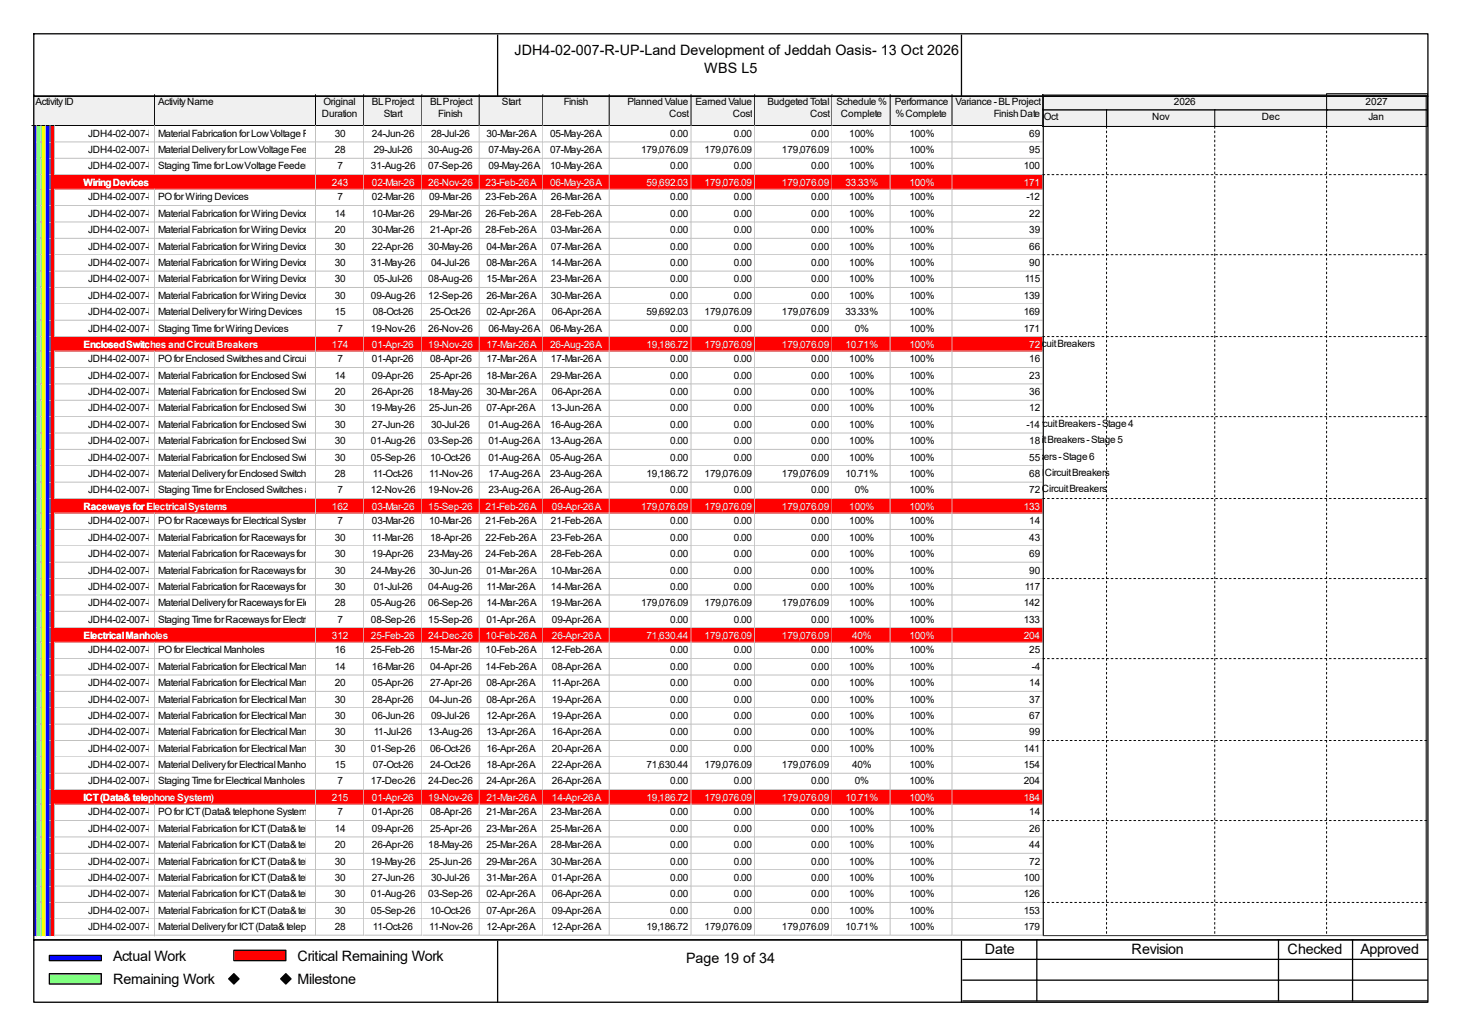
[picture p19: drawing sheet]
<svg xmlns="http://www.w3.org/2000/svg" width="297mm" height="210mm" viewBox="0 0 297 210" stroke-linecap="round" stroke-linejoin="round" font-family="sans-serif">
<defs><g id="words">
<g font-size="2.9">
<text x="104.4" y="11.1">JDH4-02-007-R-UP-Land Development of Jeddah Oasis- 13 Oct 2026</text>
<text x="143" y="14.8">WBS L5</text>
<text x="22.9" y="194.9">Actual Work</text>
<text x="60.4" y="194.9">Critical Remaining Work</text>
<text x="139.3" y="195.5">Page 19 of 34</text>
<text x="199.9" y="193.6">Date</text>
<text x="229.7" y="193.6">Revision</text>
<text x="261.4" y="193.6">Checked</text>
<text x="276.2" y="193.6">Approved</text>
<text x="22.9" y="199.7">Remaining Work</text>
<text x="60.4" y="199.7">Milestone</text>
</g>
<g font-size="2">
<text x="7.2" y="21.3">Activity ID</text>
<text x="32.1" y="21.3">Activity Name</text>
<text x="65.4" y="23.7">Duration</text>
<text x="65.7" y="21.3">Original</text>
<text x="75.5" y="21.3">BL Project</text>
<text x="77.9" y="23.7">Start</text>
<text x="87.3" y="21.3">BL Project</text>
<text x="89" y="23.7">Finish</text>
<text x="101.9" y="21.3">Start</text>
<text x="114.5" y="21.3">Finish</text>
<text x="127.4" y="21.3">Planned Value</text>
<text x="135.8" y="23.7">Cost</text>
<text x="141.2" y="21.3">Earned Value</text>
<text x="148.8" y="23.7">Cost</text>
<text x="155.8" y="21.3">Budgeted Total</text>
<text x="164.5" y="23.7">Cost</text>
<text x="169.8" y="21.3">Schedule %</text>
<text x="170.7" y="23.7">Complete</text>
<text x="181.7" y="21.3">Performance</text>
<text x="181.8" y="23.7">% Complete</text>
<text x="194" y="21.3">Variance - BL Project</text>
<text x="201.8" y="23.7">Finish Date</text>
<text x="238.3" y="21.3">2026</text>
<text x="277.2" y="21.3">2027</text>
<text x="17.9" y="27.7">JDH4-02-007-PR-2930</text>
<text x="32.1" y="27.7">Material Fabrication for Low Voltage Feeder Cable - Stage 4</text>
<text x="67.9" y="27.7">30</text>
<text x="75.5" y="27.7">24-Jun-26</text>
<text x="87.5" y="27.7">28-Jul-26</text>
<text x="98.8" y="27.7">30-Mar-26 A</text>
<text x="111.7" y="27.7">05-May-26 A</text>
<text x="136.1" y="27.7">0.00</text>
<text x="149" y="27.7">0.00</text>
<text x="164.7" y="27.7">0.00</text>
<text x="172.4" y="27.7">100%</text>
<text x="184.6" y="27.7">100%</text>
<text x="209" y="27.7">69</text>
<text x="211.9" y="24.4">Oct</text>
<text x="233.9" y="24.4">Nov</text>
<text x="256.2" y="24.4">Dec</text>
<text x="277.8" y="24.4">Jan</text>
<text x="17.9" y="31.1">JDH4-02-007-PR-2940</text>
<text x="17.9" y="34.4">JDH4-02-007-PR-2950</text>
<text x="32.1" y="31.1">Material Delivery for Low Voltage Feeder Cable</text>
<text x="32.1" y="34.4">Staging Time for Low Voltage Feeder Cable 7</text>
<text x="67.9" y="31.1">28</text>
<text x="75.3" y="34.4">31-Aug-26</text>
<text x="75.9" y="31.1">29-Jul-26</text>
<text x="87" y="31.1">30-Aug-26</text>
<text x="87" y="34.4">07-Sep-26</text>
<text x="99.1" y="31.1">07-May-26 A</text>
<text x="99.1" y="34.4">09-May-26 A</text>
<text x="111.7" y="31.1">07-May-26 A</text>
<text x="111.7" y="34.4">10-May-26 A</text>
<text x="130.1" y="31.1">179,076.09</text>
<text x="136.1" y="34.4">0.00</text>
<text x="143" y="31.1">179,076.09</text>
<text x="149" y="34.4">0.00</text>
<text x="158.7" y="31.1">179,076.09</text>
<text x="164.7" y="34.4">0.00</text>
<text x="172.4" y="31.1">100%</text>
<text x="172.4" y="34.4">100%</text>
<text x="184.6" y="31.1">100%</text>
<text x="184.6" y="34.4">100%</text>
<text x="207.9" y="34.4">100</text>
<text x="209" y="31.1">95</text>
<text x="17.9" y="40.7">JDH4-02-007-PR-2780</text>
<text x="32.1" y="40.7">PO for Wiring Devices</text>
<text x="68.5" y="40.7">7</text>
<text x="75.5" y="40.7">02-Mar-26</text>
<text x="87.1" y="40.7">09-Mar-26</text>
<text x="98.6" y="40.7">23-Feb-26 A</text>
<text x="111.8" y="40.7">26-Mar-26 A</text>
<text x="136.1" y="40.7">0.00</text>
<text x="149" y="40.7">0.00</text>
<text x="164.7" y="40.7">0.00</text>
<text x="172.4" y="40.7">100%</text>
<text x="184.6" y="40.7">100%</text>
<text x="208.4" y="40.7">-12</text>
<text x="17.9" y="44">JDH4-02-007-PR-2815</text>
<text x="17.9" y="47.3">JDH4-02-007-PR-2816</text>
<text x="32.1" y="44">Material Fabrication for Wiring Devices - Stage 1</text>
<text x="32.1" y="47.3">Material Fabrication for Wiring Devices - Stage 2</text>
<text x="67.9" y="44">14</text>
<text x="67.9" y="47.3">20</text>
<text x="75.5" y="44">10-Mar-26</text>
<text x="75.5" y="47.3">30-Mar-26</text>
<text x="87.1" y="44">29-Mar-26</text>
<text x="87.3" y="47.3">21-Apr-26</text>
<text x="98.6" y="44">26-Feb-26 A</text>
<text x="98.6" y="47.3">28-Feb-26 A</text>
<text x="111.8" y="44">28-Feb-26 A</text>
<text x="111.8" y="47.3">03-Mar-26 A</text>
<text x="136.1" y="44">0.00</text>
<text x="136.1" y="47.3">0.00</text>
<text x="149" y="44">0.00</text>
<text x="149" y="47.3">0.00</text>
<text x="164.7" y="44">0.00</text>
<text x="164.7" y="47.3">0.00</text>
<text x="172.4" y="44">100%</text>
<text x="172.4" y="47.3">100%</text>
<text x="184.6" y="44">100%</text>
<text x="184.6" y="47.3">100%</text>
<text x="209" y="44">22</text>
<text x="209" y="47.3">39</text>
<text x="17.9" y="50.6">JDH4-02-007-PR-2817</text>
<text x="17.9" y="54">JDH4-02-007-PR-2818</text>
<text x="32.1" y="50.6">Material Fabrication for Wiring Devices - Stage 3</text>
<text x="32.1" y="54">Material Fabrication for Wiring Devices - Stage 4</text>
<text x="67.9" y="50.6">30</text>
<text x="67.9" y="54">30</text>
<text x="75.3" y="54">31-May-26</text>
<text x="75.5" y="50.6">22-Apr-26</text>
<text x="87" y="50.6">30-May-26</text>
<text x="87.5" y="54">04-Jul-26</text>
<text x="98.8" y="50.6">04-Mar-26 A</text>
<text x="98.8" y="54">08-Mar-26 A</text>
<text x="111.8" y="50.6">07-Mar-26 A</text>
<text x="111.8" y="54">14-Mar-26 A</text>
<text x="136.1" y="50.6">0.00</text>
<text x="136.1" y="54">0.00</text>
<text x="149" y="50.6">0.00</text>
<text x="149" y="54">0.00</text>
<text x="164.7" y="50.6">0.00</text>
<text x="164.7" y="54">0.00</text>
<text x="172.4" y="50.6">100%</text>
<text x="172.4" y="54">100%</text>
<text x="184.6" y="50.6">100%</text>
<text x="184.6" y="54">100%</text>
<text x="209" y="50.6">66</text>
<text x="209" y="54">90</text>
<text x="17.9" y="57.3">JDH4-02-007-PR-2819</text>
<text x="32.1" y="57.3">Material Fabrication for Wiring Devices - Stage 5</text>
<text x="67.9" y="57.3">30</text>
<text x="75.9" y="57.3">05-Jul-26</text>
<text x="87" y="57.3">08-Aug-26</text>
<text x="98.8" y="57.3">15-Mar-26 A</text>
<text x="111.8" y="57.3">23-Mar-26 A</text>
<text x="136.1" y="57.3">0.00</text>
<text x="149" y="57.3">0.00</text>
<text x="164.7" y="57.3">0.00</text>
<text x="172.4" y="57.3">100%</text>
<text x="184.6" y="57.3">100%</text>
<text x="208" y="57.3">115</text>
<text x="17.9" y="60.6">JDH4-02-007-PR-2820</text>
<text x="17.9" y="63.9">JDH4-02-007-PR-2860</text>
<text x="32.1" y="60.6">Material Fabrication for Wiring Devices - Stage 6</text>
<text x="32.1" y="63.9">Material Delivery for Wiring Devices</text>
<text x="67.9" y="60.6">30</text>
<text x="67.9" y="63.9">15</text>
<text x="75.3" y="60.6">09-Aug-26</text>
<text x="75.7" y="63.9">08-Oct-26</text>
<text x="87" y="60.6">12-Sep-26</text>
<text x="87.3" y="63.9">25-Oct-26</text>
<text x="98.8" y="60.6">26-Mar-26 A</text>
<text x="98.8" y="63.9">02-Apr-26 A</text>
<text x="111.8" y="60.6">30-Mar-26 A</text>
<text x="112.1" y="63.9">06-Apr-26 A</text>
<text x="131.2" y="63.9">59,692.03</text>
<text x="136.1" y="60.6">0.00</text>
<text x="143" y="63.9">179,076.09</text>
<text x="149" y="60.6">0.00</text>
<text x="158.7" y="63.9">179,076.09</text>
<text x="164.7" y="60.6">0.00</text>
<text x="171.7" y="63.9">33.33%</text>
<text x="172.4" y="60.6">100%</text>
<text x="184.6" y="60.6">100%</text>
<text x="184.6" y="63.9">100%</text>
<text x="207.9" y="60.6">139</text>
<text x="207.9" y="63.9">169</text>
<text x="17.9" y="67.3">JDH4-02-007-PR-2900</text>
<text x="32.1" y="67.3">Staging Time for Wiring Devices</text>
<text x="68.5" y="67.3">7</text>
<text x="75.3" y="67.3">19-Nov-26</text>
<text x="87" y="67.3">26-Nov-26</text>
<text x="99.1" y="67.3">06-May-26 A</text>
<text x="111.7" y="67.3">06-May-26 A</text>
<text x="136.1" y="67.3">0.00</text>
<text x="149" y="67.3">0.00</text>
<text x="164.7" y="67.3">0.00</text>
<text x="173.5" y="67.3">0%</text>
<text x="184.6" y="67.3">100%</text>
<text x="207.9" y="67.3">171</text>
<text x="17.9" y="73.5">JDH4-02-007-PR-2960</text>
<text x="17.9" y="76.8">JDH4-02-007-PR-2965</text>
<text x="32.1" y="73.5">PO for Enclosed Switches and Circuit Breakers</text>
<text x="32.1" y="76.8">Material Fabrication for Enclosed Switches and Circuit Breakers - Stage 1</text>
<text x="67.9" y="76.8">14</text>
<text x="68.5" y="73.5">7</text>
<text x="75.5" y="73.5">01-Apr-26</text>
<text x="75.5" y="76.8">09-Apr-26</text>
<text x="87.3" y="73.5">08-Apr-26</text>
<text x="87.3" y="76.8">25-Apr-26</text>
<text x="98.8" y="73.5">17-Mar-26 A</text>
<text x="98.8" y="76.8">18-Mar-26 A</text>
<text x="111.8" y="73.5">17-Mar-26 A</text>
<text x="111.8" y="76.8">29-Mar-26 A</text>
<text x="136.1" y="73.5">0.00</text>
<text x="136.1" y="76.8">0.00</text>
<text x="149" y="73.5">0.00</text>
<text x="149" y="76.8">0.00</text>
<text x="164.7" y="73.5">0.00</text>
<text x="164.7" y="76.8">0.00</text>
<text x="172.4" y="73.5">100%</text>
<text x="172.4" y="76.8">100%</text>
<text x="184.6" y="73.5">100%</text>
<text x="184.6" y="76.8">100%</text>
<text x="209" y="73.5">16</text>
<text x="209" y="76.8">23</text>
<text x="17.9" y="80.2">JDH4-02-007-PR-2966</text>
<text x="17.9" y="83.5">JDH4-02-007-PR-2967</text>
<text x="32.1" y="80.2">Material Fabrication for Enclosed Switches and Circuit Breakers - Stage 2</text>
<text x="32.1" y="83.5">Material Fabrication for Enclosed Switches and Circuit Breakers - Stage 3</text>
<text x="67.9" y="80.2">20</text>
<text x="67.9" y="83.5">30</text>
<text x="75.3" y="83.5">19-May-26</text>
<text x="75.5" y="80.2">26-Apr-26</text>
<text x="87" y="80.2">18-May-26</text>
<text x="87.1" y="83.5">25-Jun-26</text>
<text x="98.8" y="80.2">30-Mar-26 A</text>
<text x="98.8" y="83.5">07-Apr-26 A</text>
<text x="111.8" y="83.5">13-Jun-26 A</text>
<text x="112.1" y="80.2">06-Apr-26 A</text>
<text x="136.1" y="80.2">0.00</text>
<text x="136.1" y="83.5">0.00</text>
<text x="149" y="80.2">0.00</text>
<text x="149" y="83.5">0.00</text>
<text x="164.7" y="80.2">0.00</text>
<text x="164.7" y="83.5">0.00</text>
<text x="172.4" y="80.2">100%</text>
<text x="172.4" y="83.5">100%</text>
<text x="184.6" y="80.2">100%</text>
<text x="184.6" y="83.5">100%</text>
<text x="209" y="80.2">36</text>
<text x="209" y="83.5">12</text>
<text x="17.9" y="86.8">JDH4-02-007-PR-2968</text>
<text x="32.1" y="86.8">Material Fabrication for Enclosed Switches and Circuit Breakers - Stage 4</text>
<text x="67.9" y="86.8">30</text>
<text x="75.5" y="86.8">27-Jun-26</text>
<text x="87.5" y="86.8">30-Jul-26</text>
<text x="99.1" y="86.8">01-Aug-26 A</text>
<text x="111.7" y="86.8">16-Aug-26 A</text>
<text x="136.1" y="86.8">0.00</text>
<text x="149" y="86.8">0.00</text>
<text x="164.7" y="86.8">0.00</text>
<text x="170.7" y="86.6">Material Fabrication for Enclosed Switches and Circuit Breakers - Stage 4</text>
<text x="172.4" y="86.8">100%</text>
<text x="184.6" y="86.8">100%</text>
<text x="208.4" y="86.8">-14</text>
<text x="17.9" y="90.1">JDH4-02-007-PR-2969</text>
<text x="17.9" y="93.5">JDH4-02-007-PR-2970</text>
<text x="32.1" y="90.1">Material Fabrication for Enclosed Switches and Circuit Breakers - Stage 5</text>
<text x="32.1" y="93.5">Material Fabrication for Enclosed Switches and Circuit Breakers - Stage 6</text>
<text x="67.9" y="90.1">30</text>
<text x="67.9" y="93.5">30</text>
<text x="75.3" y="90.1">01-Aug-26</text>
<text x="75.3" y="93.5">05-Sep-26</text>
<text x="87" y="90.1">03-Sep-26</text>
<text x="87.3" y="93.5">10-Oct-26</text>
<text x="99.1" y="90.1">01-Aug-26 A</text>
<text x="99.1" y="93.5">01-Aug-26 A</text>
<text x="111.7" y="90.1">13-Aug-26 A</text>
<text x="111.7" y="93.5">05-Aug-26 A</text>
<text x="136.1" y="90.1">0.00</text>
<text x="136.1" y="93.5">0.00</text>
<text x="149" y="90.1">0.00</text>
<text x="149" y="93.5">0.00</text>
<text x="162.8" y="93.3">Material Fabrication for Enclosed Switches and Circuit Breakers - Stage 6</text>
<text x="164.7" y="90.1">0.00Material Fabrication for Enclosed Switches and Circuit Breakers - Stage 5</text>
<text x="164.7" y="93.5">0.00</text>
<text x="172.4" y="90.1">100%</text>
<text x="172.4" y="93.5">100%</text>
<text x="184.6" y="90.1">100%</text>
<text x="184.6" y="93.5">100%</text>
<text x="209" y="90.1">18</text>
<text x="209" y="93.5">55</text>
<text x="17.9" y="96.8">JDH4-02-007-PR-2980</text>
<text x="17.9" y="100.1">JDH4-02-007-PR-2990</text>
<text x="32.1" y="96.8">Material Delivery for Enclosed Switches and Circuit Breakers</text>
<text x="32.1" y="100.1">Staging Time for Enclosed Switches and Circuit Breakers</text>
<text x="67.9" y="96.8">28</text>
<text x="68.5" y="100.1">7</text>
<text x="75.3" y="100.1">12-Nov-26</text>
<text x="75.7" y="96.8">11-Oct-26</text>
<text x="87" y="100.1">19-Nov-26</text>
<text x="87.1" y="96.8">11-Nov-26</text>
<text x="99.1" y="96.8">17-Aug-26 A</text>
<text x="99.1" y="100.1">23-Aug-26 A</text>
<text x="111.7" y="96.8">23-Aug-26 A</text>
<text x="111.7" y="100.1">26-Aug-26 A</text>
<text x="131.2" y="96.8">19,186.72</text>
<text x="136.1" y="100.1">0.00</text>
<text x="143" y="96.8">179,076.09</text>
<text x="149" y="100.1">0.00</text>
<text x="158.7" y="96.8">179,076.09</text>
<text x="164.7" y="100.1">0.00</text>
<text x="171.7" y="96.8">10.71%</text>
<text x="173.5" y="100.1">0%</text>
<text x="175.9" y="96.6">Material Delivery for Enclosed Switches and Circuit Breakers</text>
<text x="178.1" y="99.9">Staging Time for Enclosed Switches and Circuit Breakers</text>
<text x="184.6" y="96.8">100%</text>
<text x="184.6" y="100.1">100%</text>
<text x="209" y="96.8">68</text>
<text x="209" y="100.1">72</text>
<text x="17.9" y="106.4">JDH4-02-007-PR-2790</text>
<text x="32.1" y="106.4">PO for Raceways for Electrical Systems</text>
<text x="68.5" y="106.4">7</text>
<text x="75.5" y="106.4">03-Mar-26</text>
<text x="87.1" y="106.4">10-Mar-26</text>
<text x="98.6" y="106.4">21-Feb-26 A</text>
<text x="111.8" y="106.4">21-Feb-26 A</text>
<text x="136.1" y="106.4">0.00</text>
<text x="149" y="106.4">0.00</text>
<text x="164.7" y="106.4">0.00</text>
<text x="172.4" y="106.4">100%</text>
<text x="184.6" y="106.4">100%</text>
<text x="209" y="106.4">14</text>
<text x="17.9" y="109.7">JDH4-02-007-PR-2827</text>
<text x="17.9" y="113">JDH4-02-007-PR-2828</text>
<text x="32.1" y="109.7">Material Fabrication for Raceways for Electrical Systems - Stage 1</text>
<text x="32.1" y="113">Material Fabrication for Raceways for Electrical Systems - Stage 2</text>
<text x="67.9" y="109.7">30</text>
<text x="67.9" y="113">30</text>
<text x="75.5" y="109.7">11-Mar-26</text>
<text x="75.5" y="113">19-Apr-26</text>
<text x="87" y="113">23-May-26</text>
<text x="87.3" y="109.7">18-Apr-26</text>
<text x="98.6" y="109.7">22-Feb-26 A</text>
<text x="98.6" y="113">24-Feb-26 A</text>
<text x="111.8" y="109.7">23-Feb-26 A</text>
<text x="111.8" y="113">28-Feb-26 A</text>
<text x="136.1" y="109.7">0.00</text>
<text x="136.1" y="113">0.00</text>
<text x="149" y="109.7">0.00</text>
<text x="149" y="113">0.00</text>
<text x="164.7" y="109.7">0.00</text>
<text x="164.7" y="113">0.00</text>
<text x="172.4" y="109.7">100%</text>
<text x="172.4" y="113">100%</text>
<text x="184.6" y="109.7">100%</text>
<text x="184.6" y="113">100%</text>
<text x="209" y="109.7">43</text>
<text x="209" y="113">69</text>
<text x="17.9" y="116.4">JDH4-02-007-PR-2829</text>
<text x="17.9" y="119.7">JDH4-02-007-PR-2830</text>
<text x="32.1" y="116.4">Material Fabrication for Raceways for Electrical Systems - Stage 3</text>
<text x="32.1" y="119.7">Material Fabrication for Raceways for Electrical Systems - Stage 4</text>
<text x="67.9" y="116.4">30</text>
<text x="67.9" y="119.7">30</text>
<text x="75.3" y="116.4">24-May-26</text>
<text x="75.9" y="119.7">01-Jul-26</text>
<text x="87" y="119.7">04-Aug-26</text>
<text x="87.1" y="116.4">30-Jun-26</text>
<text x="98.8" y="116.4">01-Mar-26 A</text>
<text x="98.8" y="119.7">11-Mar-26 A</text>
<text x="111.8" y="116.4">10-Mar-26 A</text>
<text x="111.8" y="119.7">14-Mar-26 A</text>
<text x="136.1" y="116.4">0.00</text>
<text x="136.1" y="119.7">0.00</text>
<text x="149" y="116.4">0.00</text>
<text x="149" y="119.7">0.00</text>
<text x="164.7" y="116.4">0.00</text>
<text x="164.7" y="119.7">0.00</text>
<text x="172.4" y="116.4">100%</text>
<text x="172.4" y="119.7">100%</text>
<text x="184.6" y="116.4">100%</text>
<text x="184.6" y="119.7">100%</text>
<text x="208" y="119.7">117</text>
<text x="209" y="116.4">90</text>
<text x="17.9" y="123">JDH4-02-007-PR-2870</text>
<text x="32.1" y="123">Material Delivery for Raceways for Electrical Systems05-Aug-26</text>
<text x="67.9" y="123">28</text>
<text x="87" y="123">06-Sep-26</text>
<text x="98.8" y="123">14-Mar-26 A</text>
<text x="111.8" y="123">19-Mar-26 A</text>
<text x="130.1" y="123">179,076.09</text>
<text x="143" y="123">179,076.09</text>
<text x="158.7" y="123">179,076.09</text>
<text x="172.4" y="123">100%</text>
<text x="184.6" y="123">100%</text>
<text x="207.9" y="123">142</text>
<text x="17.9" y="126.3">JDH4-02-007-PR-2910</text>
<text x="32.1" y="126.3">Staging Time for Raceways for Electrical Systems</text>
<text x="68.5" y="126.3">7</text>
<text x="75.3" y="126.3">08-Sep-26</text>
<text x="87" y="126.3">15-Sep-26</text>
<text x="98.8" y="126.3">01-Apr-26 A</text>
<text x="112.1" y="126.3">09-Apr-26 A</text>
<text x="136.1" y="126.3">0.00</text>
<text x="149" y="126.3">0.00</text>
<text x="164.7" y="126.3">0.00</text>
<text x="172.4" y="126.3">100%</text>
<text x="184.6" y="126.3">100%</text>
<text x="207.9" y="126.3">133</text>
<text x="17.9" y="132.6">JDH4-02-007-PR-2520</text>
<text x="17.9" y="135.9">JDH4-02-007-PR-2555</text>
<text x="32.1" y="132.6">PO for Electrical Manholes</text>
<text x="32.1" y="135.9">Material Fabrication for Electrical Manholes - Stage 116-Mar-26</text>
<text x="67.9" y="132.6">16</text>
<text x="67.9" y="135.9">14</text>
<text x="75.3" y="132.6">25-Feb-26</text>
<text x="87.1" y="132.6">15-Mar-26</text>
<text x="87.3" y="135.9">04-Apr-26</text>
<text x="98.6" y="132.6">10-Feb-26 A</text>
<text x="98.6" y="135.9">14-Feb-26 A</text>
<text x="111.8" y="132.6">12-Feb-26 A</text>
<text x="112.1" y="135.9">08-Apr-26 A</text>
<text x="136.1" y="132.6">0.00</text>
<text x="136.1" y="135.9">0.00</text>
<text x="149" y="132.6">0.00</text>
<text x="149" y="135.9">0.00</text>
<text x="164.7" y="132.6">0.00</text>
<text x="164.7" y="135.9">0.00</text>
<text x="172.4" y="132.6">100%</text>
<text x="172.4" y="135.9">100%</text>
<text x="184.6" y="132.6">100%</text>
<text x="184.6" y="135.9">100%</text>
<text x="209" y="132.6">25</text>
<text x="209.5" y="135.9">-4</text>
<text x="17.9" y="139.2">JDH4-02-007-PR-2556</text>
<text x="17.9" y="142.6">JDH4-02-007-PR-2557</text>
<text x="32.1" y="139.2">Material Fabrication for Electrical Manholes - Stage 205-Apr-26</text>
<text x="32.1" y="142.6">Material Fabrication for Electrical Manholes - Stage 328-Apr-26</text>
<text x="67.9" y="139.2">20</text>
<text x="67.9" y="142.6">30</text>
<text x="87.1" y="142.6">04-Jun-26</text>
<text x="87.3" y="139.2">27-Apr-26</text>
<text x="98.8" y="139.2">08-Apr-26 A</text>
<text x="98.8" y="142.6">08-Apr-26 A</text>
<text x="112.1" y="139.2">11-Apr-26 A</text>
<text x="112.1" y="142.6">19-Apr-26 A</text>
<text x="136.1" y="139.2">0.00</text>
<text x="136.1" y="142.6">0.00</text>
<text x="149" y="139.2">0.00</text>
<text x="149" y="142.6">0.00</text>
<text x="164.7" y="139.2">0.00</text>
<text x="164.7" y="142.6">0.00</text>
<text x="172.4" y="139.2">100%</text>
<text x="172.4" y="142.6">100%</text>
<text x="184.6" y="139.2">100%</text>
<text x="184.6" y="142.6">100%</text>
<text x="209" y="139.2">14</text>
<text x="209" y="142.6">37</text>
<text x="17.9" y="145.9">JDH4-02-007-PR-2558</text>
<text x="17.9" y="149.2">JDH4-02-007-PR-2559</text>
<text x="32.1" y="145.9">Material Fabrication for Electrical Manholes - Stage 406-Jun-26</text>
<text x="32.1" y="149.2">Material Fabrication for Electrical Manholes - Stage 5</text>
<text x="67.9" y="145.9">30</text>
<text x="67.9" y="149.2">30</text>
<text x="75.9" y="149.2">11-Jul-26</text>
<text x="87" y="149.2">13-Aug-26</text>
<text x="87.5" y="145.9">09-Jul-26</text>
<text x="98.8" y="145.9">12-Apr-26 A</text>
<text x="98.8" y="149.2">13-Apr-26 A</text>
<text x="112.1" y="145.9">19-Apr-26 A</text>
<text x="112.1" y="149.2">16-Apr-26 A</text>
<text x="136.1" y="145.9">0.00</text>
<text x="136.1" y="149.2">0.00</text>
<text x="149" y="145.9">0.00</text>
<text x="149" y="149.2">0.00</text>
<text x="164.7" y="145.9">0.00</text>
<text x="164.7" y="149.2">0.00</text>
<text x="172.4" y="145.9">100%</text>
<text x="172.4" y="149.2">100%</text>
<text x="184.6" y="145.9">100%</text>
<text x="184.6" y="149.2">100%</text>
<text x="209" y="145.9">67</text>
<text x="209" y="149.2">99</text>
<text x="17.9" y="152.5">JDH4-02-007-PR-2560</text>
<text x="17.9" y="155.9">JDH4-02-007-PR-2600</text>
<text x="32.1" y="152.5">Material Fabrication for Electrical Manholes - Stage 601-Sep-26</text>
<text x="32.1" y="155.9">Material Delivery for Electrical Manholes</text>
<text x="67.9" y="152.5">30</text>
<text x="67.9" y="155.9">15</text>
<text x="75.7" y="155.9">07-Oct-26</text>
<text x="87.3" y="152.5">06-Oct-26</text>
<text x="87.3" y="155.9">24-Oct-26</text>
<text x="98.8" y="152.5">16-Apr-26 A</text>
<text x="98.8" y="155.9">18-Apr-26 A</text>
<text x="112.1" y="152.5">20-Apr-26 A</text>
<text x="112.1" y="155.9">22-Apr-26 A</text>
<text x="131.2" y="155.9">71,630.44</text>
<text x="136.1" y="152.5">0.00</text>
<text x="143" y="155.9">179,076.09</text>
<text x="149" y="152.5">0.00</text>
<text x="158.7" y="155.9">179,076.09</text>
<text x="164.7" y="152.5">0.00</text>
<text x="172.4" y="152.5">100%</text>
<text x="173" y="155.9">40%</text>
<text x="184.6" y="152.5">100%</text>
<text x="184.6" y="155.9">100%</text>
<text x="207.9" y="152.5">141</text>
<text x="207.9" y="155.9">154</text>
<text x="17.9" y="159.2">JDH4-02-007-PR-2640</text>
<text x="32.1" y="159.2">Staging Time for Electrical Manholes</text>
<text x="68.5" y="159.2">7</text>
<text x="75.3" y="159.2">17-Dec-26</text>
<text x="87" y="159.2">24-Dec-26</text>
<text x="98.8" y="159.2">24-Apr-26 A</text>
<text x="112.1" y="159.2">26-Apr-26 A</text>
<text x="136.1" y="159.2">0.00</text>
<text x="149" y="159.2">0.00</text>
<text x="164.7" y="159.2">0.00</text>
<text x="173.5" y="159.2">0%</text>
<text x="184.6" y="159.2">100%</text>
<text x="207.9" y="159.2">204</text>
<text x="17.9" y="165.4">JDH4-02-007-PR-3040</text>
<text x="32.1" y="165.4">PO for ICT (Data&amp; telephone System)</text>
<text x="68.5" y="165.4">7</text>
<text x="75.5" y="165.4">01-Apr-26</text>
<text x="87.3" y="165.4">08-Apr-26</text>
<text x="98.8" y="165.4">21-Mar-26 A</text>
<text x="111.8" y="165.4">23-Mar-26 A</text>
<text x="136.1" y="165.4">0.00</text>
<text x="149" y="165.4">0.00</text>
<text x="164.7" y="165.4">0.00</text>
<text x="172.4" y="165.4">100%</text>
<text x="184.6" y="165.4">100%</text>
<text x="209" y="165.4">14</text>
<text x="17.9" y="168.8">JDH4-02-007-PR-3055</text>
<text x="17.9" y="172.1">JDH4-02-007-PR-3056</text>
<text x="32.1" y="168.8">Material Fabrication for ICT (Data&amp; telephone System) - Stage 1</text>
<text x="32.1" y="172.1">Material Fabrication for ICT (Data&amp; telephone System) - Stage 2</text>
<text x="67.9" y="168.8">14</text>
<text x="67.9" y="172.1">20</text>
<text x="75.5" y="168.8">09-Apr-26</text>
<text x="75.5" y="172.1">26-Apr-26</text>
<text x="87" y="172.1">18-May-26</text>
<text x="87.3" y="168.8">25-Apr-26</text>
<text x="98.8" y="168.8">23-Mar-26 A</text>
<text x="98.8" y="172.1">25-Mar-26 A</text>
<text x="111.8" y="168.8">25-Mar-26 A</text>
<text x="111.8" y="172.1">28-Mar-26 A</text>
<text x="136.1" y="168.8">0.00</text>
<text x="136.1" y="172.1">0.00</text>
<text x="149" y="168.8">0.00</text>
<text x="149" y="172.1">0.00</text>
<text x="164.7" y="168.8">0.00</text>
<text x="164.7" y="172.1">0.00</text>
<text x="172.4" y="168.8">100%</text>
<text x="172.4" y="172.1">100%</text>
<text x="184.6" y="168.8">100%</text>
<text x="184.6" y="172.1">100%</text>
<text x="209" y="168.8">26</text>
<text x="209" y="172.1">44</text>
<text x="17.9" y="175.4">JDH4-02-007-PR-3057</text>
<text x="17.9" y="178.7">JDH4-02-007-PR-3058</text>
<text x="32.1" y="175.4">Material Fabrication for ICT (Data&amp; telephone System) - Stage 3</text>
<text x="32.1" y="178.7">Material Fabrication for ICT (Data&amp; telephone System) - Stage 4</text>
<text x="67.9" y="175.4">30</text>
<text x="67.9" y="178.7">30</text>
<text x="75.3" y="175.4">19-May-26</text>
<text x="75.5" y="178.7">27-Jun-26</text>
<text x="87.1" y="175.4">25-Jun-26</text>
<text x="87.5" y="178.7">30-Jul-26</text>
<text x="98.8" y="175.4">29-Mar-26 A</text>
<text x="98.8" y="178.7">31-Mar-26 A</text>
<text x="111.8" y="175.4">30-Mar-26 A</text>
<text x="112.1" y="178.7">01-Apr-26 A</text>
<text x="136.1" y="175.4">0.00</text>
<text x="136.1" y="178.7">0.00</text>
<text x="149" y="175.4">0.00</text>
<text x="149" y="178.7">0.00</text>
<text x="164.7" y="175.4">0.00</text>
<text x="164.7" y="178.7">0.00</text>
<text x="172.4" y="175.4">100%</text>
<text x="172.4" y="178.7">100%</text>
<text x="184.6" y="175.4">100%</text>
<text x="184.6" y="178.7">100%</text>
<text x="207.9" y="178.7">100</text>
<text x="209" y="175.4">72</text>
<text x="17.9" y="182.1">JDH4-02-007-PR-3059</text>
<text x="17.9" y="185.4">JDH4-02-007-PR-3060</text>
<text x="32.1" y="182.1">Material Fabrication for ICT (Data&amp; telephone System) - Stage 5</text>
<text x="32.1" y="185.4">Material Fabrication for ICT (Data&amp; telephone System) - Stage 6</text>
<text x="67.9" y="182.1">30</text>
<text x="67.9" y="185.4">30</text>
<text x="75.3" y="182.1">01-Aug-26</text>
<text x="75.3" y="185.4">05-Sep-26</text>
<text x="87" y="182.1">03-Sep-26</text>
<text x="87.3" y="185.4">10-Oct-26</text>
<text x="98.8" y="182.1">02-Apr-26 A</text>
<text x="98.8" y="185.4">07-Apr-26 A</text>
<text x="112.1" y="182.1">06-Apr-26 A</text>
<text x="112.1" y="185.4">09-Apr-26 A</text>
<text x="136.1" y="182.1">0.00</text>
<text x="136.1" y="185.4">0.00</text>
<text x="149" y="182.1">0.00</text>
<text x="149" y="185.4">0.00</text>
<text x="164.7" y="182.1">0.00</text>
<text x="164.7" y="185.4">0.00</text>
<text x="172.4" y="182.1">100%</text>
<text x="172.4" y="185.4">100%</text>
<text x="184.6" y="182.1">100%</text>
<text x="184.6" y="185.4">100%</text>
<text x="207.9" y="182.1">126</text>
<text x="207.9" y="185.4">153</text>
<text x="17.9" y="188.7">JDH4-02-007-PR-3080</text>
<text x="32.1" y="188.7">Material Delivery for ICT (Data&amp; telephone System)</text>
<text x="67.9" y="188.7">28</text>
<text x="75.7" y="188.7">11-Oct-26</text>
<text x="87.1" y="188.7">11-Nov-26</text>
<text x="98.8" y="188.7">12-Apr-26 A</text>
<text x="112.1" y="188.7">12-Apr-26 A</text>
<text x="131.2" y="188.7">19,186.72</text>
<text x="143" y="188.7">179,076.09</text>
<text x="158.7" y="188.7">179,076.09</text>
<text x="171.7" y="188.7">10.71%</text>
<text x="184.6" y="188.7">100%</text>
<text x="207.9" y="188.7">179</text>
</g>
<g font-size="2" fill="#fff">
<text x="17" y="37.7">Wiring Devices</text>
<text x="67.4" y="37.7">243</text>
<text x="75.5" y="37.7">02-Mar-26</text>
<text x="87" y="37.7">26-Nov-26</text>
<text x="98.6" y="37.7">23-Feb-26 A</text>
<text x="111.7" y="37.7">06-May-26 A</text>
<text x="131.2" y="37.7">59,692.03</text>
<text x="143" y="37.7">179,076.09</text>
<text x="158.7" y="37.7">179,076.09</text>
<text x="171.7" y="37.7">33.33%</text>
<text x="184.6" y="37.7">100%</text>
<text x="207.9" y="37.7">171</text>
<text x="17" y="70.6">Enclosed Switches and Circuit Breakers</text>
<text x="67.4" y="70.6">174</text>
<text x="75.5" y="70.6">01-Apr-26</text>
<text x="87" y="70.6">19-Nov-26</text>
<text x="98.8" y="70.6">17-Mar-26 A</text>
<text x="111.7" y="70.6">26-Aug-26 A</text>
<text x="131.2" y="70.6">19,186.72</text>
<text x="143" y="70.6">179,076.09</text>
<text x="158.7" y="70.6">179,076.09</text>
<text x="171.7" y="70.6">10.71%26-Aug-26 A, Enclosed Switches and Circuit Breakers</text>
<text x="184.6" y="70.6">100%</text>
<text x="209" y="70.6">72</text>
<text x="17" y="103.4">Raceways for Electrical Systems</text>
<text x="67.4" y="103.4">162</text>
<text x="75.5" y="103.4">03-Mar-26</text>
<text x="87" y="103.4">15-Sep-26</text>
<text x="98.6" y="103.4">21-Feb-26 A</text>
<text x="112.1" y="103.4">09-Apr-26 A</text>
<text x="130.1" y="103.4">179,076.09</text>
<text x="143" y="103.4">179,076.09</text>
<text x="158.7" y="103.4">179,076.09</text>
<text x="172.4" y="103.4">100%</text>
<text x="184.6" y="103.4">100%</text>
<text x="207.9" y="103.4">133</text>
<text x="17" y="129.6">Electrical Manholes</text>
<text x="67.4" y="129.6">312</text>
<text x="75.3" y="129.6">25-Feb-26</text>
<text x="87" y="129.6">24-Dec-26</text>
<text x="98.6" y="129.6">10-Feb-26 A</text>
<text x="112.1" y="129.6">26-Apr-26 A</text>
<text x="131.2" y="129.6">71,630.44</text>
<text x="143" y="129.6">179,076.09</text>
<text x="158.7" y="129.6">179,076.09</text>
<text x="173" y="129.6">40%</text>
<text x="184.6" y="129.6">100%</text>
<text x="207.9" y="129.6">204</text>
<text x="17" y="162.5">ICT (Data&amp; telephone System)</text>
<text x="67.4" y="162.5">215</text>
<text x="75.5" y="162.5">01-Apr-26</text>
<text x="87" y="162.5">19-Nov-26</text>
<text x="98.8" y="162.5">21-Mar-26 A</text>
<text x="112.1" y="162.5">14-Apr-26 A</text>
<text x="131.2" y="162.5">19,186.72</text>
<text x="143" y="162.5">179,076.09</text>
<text x="158.7" y="162.5">179,076.09</text>
<text x="171.7" y="162.5">10.71%</text>
<text x="184.6" y="162.5">100%</text>
<text x="207.9" y="162.5">184</text>
</g>
</g></defs>
<path d="M6.6 19.2h25v6.5h-25z" fill="#f0f0f0"/>
<path d="M31.4 19.2v6.3h-24.9" fill="none" stroke="#000" stroke-width=".2"/>
<path d="M31.6 19.2h32.6v6.5h-32.6z" fill="#f0f0f0"/>
<path d="M64.1 19.2v6.3h-32.7" fill="none" stroke="#000" stroke-width=".2"/>
<path d="M64.2 19.2h9.8v6.5h-9.8z" fill="#f0f0f0"/>
<path d="M73.8 19.2v6.3h-9.7" fill="none" stroke="#000" stroke-width=".2"/>
<path d="M74 19.2h11.9v6.5h-11.9z" fill="#f0f0f0"/>
<path d="M85.7 19.2v6.3h-11.9" fill="none" stroke="#000" stroke-width=".2"/>
<path d="M85.9 19.2h11.6v6.5h-11.6z" fill="#f0f0f0"/>
<path d="M97.3 19.2v6.3h-11.6" fill="none" stroke="#000" stroke-width=".2"/>
<path d="M97.5 19.2h12.9v6.5h-12.9z" fill="#f0f0f0"/>
<path d="M110.2 19.2v6.3h-12.9" fill="none" stroke="#000" stroke-width=".2"/>
<path d="M110.4 19.2h13.5v6.5h-13.5z" fill="#f0f0f0"/>
<path d="M123.7 19.2v6.3h-13.5" fill="none" stroke="#000" stroke-width=".2"/>
<path d="M123.9 19.2h16.6v6.5h-16.6z" fill="#f0f0f0"/>
<path d="M140.3 19.2v6.3h-16.6" fill="none" stroke="#000" stroke-width=".2"/>
<path d="M140.5 19.2h12.9v6.5h-12.9z" fill="#f0f0f0"/>
<path d="M153.2 19.2v6.3h-12.9" fill="none" stroke="#000" stroke-width=".2"/>
<path d="M153.4 19.2h15.7v6.5h-15.7z" fill="#f0f0f0"/>
<path d="M168.9 19.2v6.3h-15.7" fill="none" stroke="#000" stroke-width=".2"/>
<path d="M169.1 19.2h11.8v6.5h-11.8z" fill="#f0f0f0"/>
<path d="M180.7 19.2v6.3h-11.8" fill="none" stroke="#000" stroke-width=".2"/>
<path d="M180.9 19.2h12.6v6.5h-12.6z" fill="#f0f0f0"/>
<path d="M193.3 19.2v6.3h-12.6" fill="none" stroke="#000" stroke-width=".2"/>
<path d="M193.5 19.2h18.4v6.5h-18.4z" fill="#f0f0f0"/>
<path d="M211.7 19.2v6.3h-18.4" fill="none" stroke="#000" stroke-width=".2"/>
<path d="M6.6 25.7h1v3.3h-1z" fill="#00f"/>
<path d="M7.4 25.5v3.5" fill="none" stroke="#c0c0c0" stroke-width=".2"/>
<path d="M7.6 25.7h.9v3.3h-.9z" fill="#80ff80"/>
<path d="M8.3 25.5v3.5" fill="none" stroke="#c0c0c0" stroke-width=".2"/>
<path d="M8.5 25.7h.9v3.3h-.9z" fill="#ff0"/>
<path d="M9.2 25.5v3.5" fill="none" stroke="#c0c0c0" stroke-width=".2"/>
<path d="M9.4 25.7h.9v3.3h-.9z" fill="#00f"/>
<path d="M10.2 25.5v3.5" fill="none" stroke="#c0c0c0" stroke-width=".2"/>
<path d="M10.3 25.7h1v3.3h-1z" fill="#f00"/>
<path d="M11.1 25.5v3.5" fill="none" stroke="#c0c0c0" stroke-width=".2"/>
<path d="M11.3 25.7h20.3v3.3h-20.3z" fill="#fff"/>
<path d="M11.1 28.8h20.5M31.4 25.5v3.5" fill="none" stroke="#c0c0c0" stroke-width=".2"/>
<path d="M31.6 25.7h32.6v3.3h-32.6z" fill="#fff"/>
<path d="M64.1 25.5v3.3h-32.5" fill="none" stroke="#c0c0c0" stroke-width=".2"/>
<path d="M64.2 25.7h9.8v3.3h-9.8z" fill="#fff"/>
<path d="M73.8 25.5v3.3h-9.6" fill="none" stroke="#c0c0c0" stroke-width=".2"/>
<path d="M74 25.7h11.9v3.3h-11.9z" fill="#fff"/>
<path d="M85.7 25.5v3.3h-11.7" fill="none" stroke="#c0c0c0" stroke-width=".2"/>
<path d="M85.9 25.7h11.6v3.3h-11.6z" fill="#fff"/>
<path d="M97.3 25.5v3.3h-11.5" fill="none" stroke="#c0c0c0" stroke-width=".2"/>
<path d="M97.5 25.7h12.9v3.3h-12.9z" fill="#fff"/>
<path d="M110.2 25.5v3.3h-12.7" fill="none" stroke="#c0c0c0" stroke-width=".2"/>
<path d="M110.4 25.7h13.5v3.3h-13.5z" fill="#fff"/>
<path d="M123.7 25.5v3.3h-13.3" fill="none" stroke="#c0c0c0" stroke-width=".2"/>
<path d="M123.9 25.7h16.6v3.3h-16.6z" fill="#fff"/>
<path d="M140.3 25.5v3.3h-16.4" fill="none" stroke="#c0c0c0" stroke-width=".2"/>
<path d="M140.5 25.7h12.9v3.3h-12.9z" fill="#fff"/>
<path d="M153.2 25.5v3.3h-12.7" fill="none" stroke="#c0c0c0" stroke-width=".2"/>
<path d="M153.4 25.7h15.7v3.3h-15.7z" fill="#fff"/>
<path d="M168.9 25.5v3.3h-15.5" fill="none" stroke="#c0c0c0" stroke-width=".2"/>
<path d="M169.1 25.7h11.8v3.3h-11.8z" fill="#fff"/>
<path d="M180.7 25.5v3.3h-11.6" fill="none" stroke="#c0c0c0" stroke-width=".2"/>
<path d="M180.9 25.7h12.6v3.3h-12.6z" fill="#fff"/>
<path d="M193.3 25.5v3.3h-12.4" fill="none" stroke="#c0c0c0" stroke-width=".2"/>
<path d="M193.5 25.7h18.4v3.3h-18.4z" fill="#fff"/>
<path d="M211.7 25.5v3.3h-18.2" fill="none" stroke="#c0c0c0" stroke-width=".2"/>
<path d="M6.6 29h1v3.3h-1z" fill="#00f"/>
<path d="M7.4 28.8v3.5" fill="none" stroke="#c0c0c0" stroke-width=".2"/>
<path d="M7.6 29h.9v3.3h-.9z" fill="#80ff80"/>
<path d="M8.3 28.8v3.5" fill="none" stroke="#c0c0c0" stroke-width=".2"/>
<path d="M8.5 29h.9v3.3h-.9z" fill="#ff0"/>
<path d="M9.2 28.8v3.5" fill="none" stroke="#c0c0c0" stroke-width=".2"/>
<path d="M9.4 29h.9v3.3h-.9z" fill="#00f"/>
<path d="M10.2 28.8v3.5" fill="none" stroke="#c0c0c0" stroke-width=".2"/>
<path d="M10.3 29h1v3.3h-1z" fill="#f00"/>
<path d="M11.1 28.8v3.5" fill="none" stroke="#c0c0c0" stroke-width=".2"/>
<path d="M11.3 29h20.3v3.3h-20.3z" fill="#fff"/>
<path d="M11.1 32.1h20.5M31.4 28.8v3.5" fill="none" stroke="#c0c0c0" stroke-width=".2"/>
<path d="M31.6 29h32.6v3.3h-32.6z" fill="#fff"/>
<path d="M64.1 28.8v3.3h-32.5" fill="none" stroke="#c0c0c0" stroke-width=".2"/>
<path d="M64.2 29h9.8v3.3h-9.8z" fill="#fff"/>
<path d="M73.8 28.8v3.3h-9.6" fill="none" stroke="#c0c0c0" stroke-width=".2"/>
<path d="M74 29h11.9v3.3h-11.9z" fill="#fff"/>
<path d="M85.7 28.8v3.3h-11.7" fill="none" stroke="#c0c0c0" stroke-width=".2"/>
<path d="M85.9 29h11.6v3.3h-11.6z" fill="#fff"/>
<path d="M97.3 28.8v3.3h-11.5" fill="none" stroke="#c0c0c0" stroke-width=".2"/>
<path d="M97.5 29h12.9v3.3h-12.9z" fill="#fff"/>
<path d="M110.2 28.8v3.3h-12.7" fill="none" stroke="#c0c0c0" stroke-width=".2"/>
<path d="M110.4 29h13.5v3.3h-13.5z" fill="#fff"/>
<path d="M123.7 28.8v3.3h-13.3" fill="none" stroke="#c0c0c0" stroke-width=".2"/>
<path d="M123.9 29h16.6v3.3h-16.6z" fill="#fff"/>
<path d="M140.3 28.8v3.3h-16.4" fill="none" stroke="#c0c0c0" stroke-width=".2"/>
<path d="M140.5 29h12.9v3.3h-12.9z" fill="#fff"/>
<path d="M153.2 28.8v3.3h-12.7" fill="none" stroke="#c0c0c0" stroke-width=".2"/>
<path d="M153.4 29h15.7v3.3h-15.7z" fill="#fff"/>
<path d="M168.9 28.8v3.3h-15.5" fill="none" stroke="#c0c0c0" stroke-width=".2"/>
<path d="M169.1 29h11.8v3.3h-11.8z" fill="#fff"/>
<path d="M180.7 28.8v3.3h-11.6" fill="none" stroke="#c0c0c0" stroke-width=".2"/>
<path d="M180.9 29h12.6v3.3h-12.6z" fill="#fff"/>
<path d="M193.3 28.8v3.3h-12.4" fill="none" stroke="#c0c0c0" stroke-width=".2"/>
<path d="M193.5 29h18.4v3.3h-18.4z" fill="#fff"/>
<path d="M211.7 28.8v3.3h-18.2" fill="none" stroke="#c0c0c0" stroke-width=".2"/>
<path d="M6.6 32.3h1v3.3h-1z" fill="#00f"/>
<path d="M7.4 32.1v3.5" fill="none" stroke="#c0c0c0" stroke-width=".2"/>
<path d="M7.6 32.3h.9v3.3h-.9z" fill="#80ff80"/>
<path d="M8.3 32.1v3.5" fill="none" stroke="#c0c0c0" stroke-width=".2"/>
<path d="M8.5 32.3h.9v3.3h-.9z" fill="#ff0"/>
<path d="M9.2 32.1v3.5" fill="none" stroke="#c0c0c0" stroke-width=".2"/>
<path d="M9.4 32.3h.9v3.3h-.9z" fill="#00f"/>
<path d="M10.2 32.1v3.5" fill="none" stroke="#c0c0c0" stroke-width=".2"/>
<path d="M10.3 32.3h1v3.3h-1z" fill="#f00"/>
<path d="M11.1 32.1v3.5" fill="none" stroke="#c0c0c0" stroke-width=".2"/>
<path d="M11.3 32.3h20.3v3.3h-20.3z" fill="#fff"/>
<path d="M11.1 35.4h20.5M31.4 32.1v3.5" fill="none" stroke="#c0c0c0" stroke-width=".2"/>
<path d="M31.6 32.3h32.6v3.3h-32.6z" fill="#fff"/>
<path d="M64.1 32.1v3.3h-32.5" fill="none" stroke="#c0c0c0" stroke-width=".2"/>
<path d="M64.2 32.3h9.8v3.3h-9.8z" fill="#fff"/>
<path d="M73.8 32.1v3.3h-9.6" fill="none" stroke="#c0c0c0" stroke-width=".2"/>
<path d="M74 32.3h11.9v3.3h-11.9z" fill="#fff"/>
<path d="M85.7 32.1v3.3h-11.7" fill="none" stroke="#c0c0c0" stroke-width=".2"/>
<path d="M85.9 32.3h11.6v3.3h-11.6z" fill="#fff"/>
<path d="M97.3 32.1v3.3h-11.5" fill="none" stroke="#c0c0c0" stroke-width=".2"/>
<path d="M97.5 32.3h12.9v3.3h-12.9z" fill="#fff"/>
<path d="M110.2 32.1v3.3h-12.7" fill="none" stroke="#c0c0c0" stroke-width=".2"/>
<path d="M110.4 32.3h13.5v3.3h-13.5z" fill="#fff"/>
<path d="M123.7 32.1v3.3h-13.3" fill="none" stroke="#c0c0c0" stroke-width=".2"/>
<path d="M123.9 32.3h16.6v3.3h-16.6z" fill="#fff"/>
<path d="M140.3 32.1v3.3h-16.4" fill="none" stroke="#c0c0c0" stroke-width=".2"/>
<path d="M140.5 32.3h12.9v3.3h-12.9z" fill="#fff"/>
<path d="M153.2 32.1v3.3h-12.7" fill="none" stroke="#c0c0c0" stroke-width=".2"/>
<path d="M153.4 32.3h15.7v3.3h-15.7z" fill="#fff"/>
<path d="M168.9 32.1v3.3h-15.5" fill="none" stroke="#c0c0c0" stroke-width=".2"/>
<path d="M169.1 32.3h11.8v3.3h-11.8z" fill="#fff"/>
<path d="M180.7 32.1v3.3h-11.6" fill="none" stroke="#c0c0c0" stroke-width=".2"/>
<path d="M180.9 32.3h12.6v3.3h-12.6z" fill="#fff"/>
<path d="M193.3 32.1v3.3h-12.4" fill="none" stroke="#c0c0c0" stroke-width=".2"/>
<path d="M193.5 32.3h18.4v3.3h-18.4z" fill="#fff"/>
<path d="M211.7 32.1v3.3h-18.2" fill="none" stroke="#c0c0c0" stroke-width=".2"/>
<path d="M6.6 35.6h1v3h-1z" fill="#00f"/>
<path d="M7.4 35.4v3.2" fill="none" stroke="#c0c0c0" stroke-width=".2"/>
<path d="M7.6 35.6h.9v3h-.9z" fill="#80ff80"/>
<path d="M8.3 35.4v3.2" fill="none" stroke="#c0c0c0" stroke-width=".2"/>
<path d="M8.5 35.6h.9v3h-.9z" fill="#ff0"/>
<path d="M9.2 35.4v3.2" fill="none" stroke="#c0c0c0" stroke-width=".2"/>
<path d="M9.4 35.6h.9v3h-.9z" fill="#00f"/>
<path d="M10.2 35.4v3.2" fill="none" stroke="#c0c0c0" stroke-width=".2"/>
<path d="M10.3 35.6h21.3v3h-21.3z" fill="#f00"/>
<path d="M11.1 38.4h20.5" fill="none" stroke="#c0c0c0" stroke-width=".2"/>
<path d="M31.6 35.6h32.6v3h-32.6z" fill="#f00"/>
<path d="M64.1 35.4v3h-32.5" fill="none" stroke="#c0c0c0" stroke-width=".2"/>
<path d="M64.2 35.6h9.8v3h-9.8z" fill="#f00"/>
<path d="M73.8 35.4v3h-9.6" fill="none" stroke="#c0c0c0" stroke-width=".2"/>
<path d="M74 35.6h11.9v3h-11.9z" fill="#f00"/>
<path d="M85.7 35.4v3h-11.7" fill="none" stroke="#c0c0c0" stroke-width=".2"/>
<path d="M85.9 35.6h11.6v3h-11.6z" fill="#f00"/>
<path d="M97.3 35.4v3h-11.5" fill="none" stroke="#c0c0c0" stroke-width=".2"/>
<path d="M97.5 35.6h12.9v3h-12.9z" fill="#f00"/>
<path d="M110.2 35.4v3h-12.7" fill="none" stroke="#c0c0c0" stroke-width=".2"/>
<path d="M110.4 35.6h13.5v3h-13.5z" fill="#f00"/>
<path d="M123.7 35.4v3h-13.3" fill="none" stroke="#c0c0c0" stroke-width=".2"/>
<path d="M123.9 35.6h16.6v3h-16.6z" fill="#f00"/>
<path d="M140.3 35.4v3h-16.4" fill="none" stroke="#c0c0c0" stroke-width=".2"/>
<path d="M140.5 35.6h12.9v3h-12.9z" fill="#f00"/>
<path d="M153.2 35.4v3h-12.7" fill="none" stroke="#c0c0c0" stroke-width=".2"/>
<path d="M153.4 35.6h15.7v3h-15.7z" fill="#f00"/>
<path d="M168.9 35.4v3h-15.5" fill="none" stroke="#c0c0c0" stroke-width=".2"/>
<path d="M169.1 35.6h11.8v3h-11.8z" fill="#f00"/>
<path d="M180.7 35.4v3h-11.6" fill="none" stroke="#c0c0c0" stroke-width=".2"/>
<path d="M180.9 35.6h12.6v3h-12.6z" fill="#f00"/>
<path d="M193.3 35.4v3h-12.4" fill="none" stroke="#c0c0c0" stroke-width=".2"/>
<path d="M193.5 35.6h18.4v3h-18.4z" fill="#f00"/>
<path d="M211.7 35.4v3h-18.2" fill="none" stroke="#c0c0c0" stroke-width=".2"/>
<path d="M6.6 38.6h1v3.3h-1z" fill="#00f"/>
<path d="M7.4 38.4v3.5" fill="none" stroke="#c0c0c0" stroke-width=".2"/>
<path d="M7.6 38.6h.9v3.3h-.9z" fill="#80ff80"/>
<path d="M8.3 38.4v3.5" fill="none" stroke="#c0c0c0" stroke-width=".2"/>
<path d="M8.5 38.6h.9v3.3h-.9z" fill="#ff0"/>
<path d="M9.2 38.4v3.5" fill="none" stroke="#c0c0c0" stroke-width=".2"/>
<path d="M9.4 38.6h.9v3.3h-.9z" fill="#00f"/>
<path d="M10.2 38.4v3.5" fill="none" stroke="#c0c0c0" stroke-width=".2"/>
<path d="M10.3 38.6h1v3.3h-1z" fill="#f00"/>
<path d="M11.1 38.4v3.5" fill="none" stroke="#c0c0c0" stroke-width=".2"/>
<path d="M11.3 38.6h20.3v3.3h-20.3z" fill="#fff"/>
<path d="M31.4 38.4v3.5M11.1 41.7h20.5" fill="none" stroke="#c0c0c0" stroke-width=".2"/>
<path d="M31.6 38.6h32.6v3.3h-32.6z" fill="#fff"/>
<path d="M64.1 38.4v3.3h-32.5" fill="none" stroke="#c0c0c0" stroke-width=".2"/>
<path d="M64.2 38.6h9.8v3.3h-9.8z" fill="#fff"/>
<path d="M73.8 38.4v3.3h-9.6" fill="none" stroke="#c0c0c0" stroke-width=".2"/>
<path d="M74 38.6h11.9v3.3h-11.9z" fill="#fff"/>
<path d="M85.7 38.4v3.3h-11.7" fill="none" stroke="#c0c0c0" stroke-width=".2"/>
<path d="M85.9 38.6h11.6v3.3h-11.6z" fill="#fff"/>
<path d="M97.3 38.4v3.3h-11.5" fill="none" stroke="#c0c0c0" stroke-width=".2"/>
<path d="M97.5 38.6h12.9v3.3h-12.9z" fill="#fff"/>
<path d="M110.2 38.4v3.3h-12.7" fill="none" stroke="#c0c0c0" stroke-width=".2"/>
<path d="M110.4 38.6h13.5v3.3h-13.5z" fill="#fff"/>
<path d="M123.7 38.4v3.3h-13.3" fill="none" stroke="#c0c0c0" stroke-width=".2"/>
<path d="M123.9 38.6h16.6v3.3h-16.6z" fill="#fff"/>
<path d="M140.3 38.4v3.3h-16.4" fill="none" stroke="#c0c0c0" stroke-width=".2"/>
<path d="M140.5 38.6h12.9v3.3h-12.9z" fill="#fff"/>
<path d="M153.2 38.4v3.3h-12.7" fill="none" stroke="#c0c0c0" stroke-width=".2"/>
<path d="M153.4 38.6h15.7v3.3h-15.7z" fill="#fff"/>
<path d="M168.9 38.4v3.3h-15.5" fill="none" stroke="#c0c0c0" stroke-width=".2"/>
<path d="M169.1 38.6h11.8v3.3h-11.8z" fill="#fff"/>
<path d="M180.7 38.4v3.3h-11.6" fill="none" stroke="#c0c0c0" stroke-width=".2"/>
<path d="M180.9 38.6h12.6v3.3h-12.6z" fill="#fff"/>
<path d="M193.3 38.4v3.3h-12.4" fill="none" stroke="#c0c0c0" stroke-width=".2"/>
<path d="M193.5 38.6h18.4v3.3h-18.4z" fill="#fff"/>
<path d="M211.7 38.4v3.3h-18.2" fill="none" stroke="#c0c0c0" stroke-width=".2"/>
<path d="M6.6 41.9h1v3.3h-1z" fill="#00f"/>
<path d="M7.4 41.7v3.5" fill="none" stroke="#c0c0c0" stroke-width=".2"/>
<path d="M7.6 41.9h.9v3.3h-.9z" fill="#80ff80"/>
<path d="M8.3 41.7v3.5" fill="none" stroke="#c0c0c0" stroke-width=".2"/>
<path d="M8.5 41.9h.9v3.3h-.9z" fill="#ff0"/>
<path d="M9.2 41.7v3.5" fill="none" stroke="#c0c0c0" stroke-width=".2"/>
<path d="M9.4 41.9h.9v3.3h-.9z" fill="#00f"/>
<path d="M10.2 41.7v3.5" fill="none" stroke="#c0c0c0" stroke-width=".2"/>
<path d="M10.3 41.9h1v3.3h-1z" fill="#f00"/>
<path d="M11.1 41.7v3.5" fill="none" stroke="#c0c0c0" stroke-width=".2"/>
<path d="M11.3 41.9h20.3v3.3h-20.3z" fill="#fff"/>
<path d="M11.1 45h20.5M31.4 41.7v3.5" fill="none" stroke="#c0c0c0" stroke-width=".2"/>
<path d="M31.6 41.9h32.6v3.3h-32.6z" fill="#fff"/>
<path d="M64.1 41.7v3.3h-32.5" fill="none" stroke="#c0c0c0" stroke-width=".2"/>
<path d="M64.2 41.9h9.8v3.3h-9.8z" fill="#fff"/>
<path d="M73.8 41.7v3.3h-9.6" fill="none" stroke="#c0c0c0" stroke-width=".2"/>
<path d="M74 41.9h11.9v3.3h-11.9z" fill="#fff"/>
<path d="M85.7 41.7v3.3h-11.7" fill="none" stroke="#c0c0c0" stroke-width=".2"/>
<path d="M85.9 41.9h11.6v3.3h-11.6z" fill="#fff"/>
<path d="M97.3 41.7v3.3h-11.5" fill="none" stroke="#c0c0c0" stroke-width=".2"/>
<path d="M97.5 41.9h12.9v3.3h-12.9z" fill="#fff"/>
<path d="M110.2 41.7v3.3h-12.7" fill="none" stroke="#c0c0c0" stroke-width=".2"/>
<path d="M110.4 41.9h13.5v3.3h-13.5z" fill="#fff"/>
<path d="M123.7 41.7v3.3h-13.3" fill="none" stroke="#c0c0c0" stroke-width=".2"/>
<path d="M123.9 41.9h16.6v3.3h-16.6z" fill="#fff"/>
<path d="M140.3 41.7v3.3h-16.4" fill="none" stroke="#c0c0c0" stroke-width=".2"/>
<path d="M140.5 41.9h12.9v3.3h-12.9z" fill="#fff"/>
<path d="M153.2 41.7v3.3h-12.7" fill="none" stroke="#c0c0c0" stroke-width=".2"/>
<path d="M153.4 41.9h15.7v3.3h-15.7z" fill="#fff"/>
<path d="M168.9 41.7v3.3h-15.5" fill="none" stroke="#c0c0c0" stroke-width=".2"/>
<path d="M169.1 41.9h11.8v3.3h-11.8z" fill="#fff"/>
<path d="M180.7 41.7v3.3h-11.6" fill="none" stroke="#c0c0c0" stroke-width=".2"/>
<path d="M180.9 41.9h12.6v3.3h-12.6z" fill="#fff"/>
<path d="M193.3 41.7v3.3h-12.4" fill="none" stroke="#c0c0c0" stroke-width=".2"/>
<path d="M193.5 41.9h18.4v3.3h-18.4z" fill="#fff"/>
<path d="M211.7 41.7v3.3h-18.2" fill="none" stroke="#c0c0c0" stroke-width=".2"/>
<path d="M6.6 45.2h1v3.4h-1z" fill="#00f"/>
<path d="M7.4 45v3.5" fill="none" stroke="#c0c0c0" stroke-width=".2"/>
<path d="M7.6 45.2h.9v3.4h-.9z" fill="#80ff80"/>
<path d="M8.3 45v3.5" fill="none" stroke="#c0c0c0" stroke-width=".2"/>
<path d="M8.5 45.2h.9v3.4h-.9z" fill="#ff0"/>
<path d="M9.2 45v3.5" fill="none" stroke="#c0c0c0" stroke-width=".2"/>
<path d="M9.4 45.2h.9v3.4h-.9z" fill="#00f"/>
<path d="M10.2 45v3.5" fill="none" stroke="#c0c0c0" stroke-width=".2"/>
<path d="M10.3 45.2h1v3.4h-1z" fill="#f00"/>
<path d="M11.1 45v3.5" fill="none" stroke="#c0c0c0" stroke-width=".2"/>
<path d="M11.3 45.2h20.3v3.4h-20.3z" fill="#fff"/>
<path d="M11.1 48.4h20.5M31.4 45v3.5" fill="none" stroke="#c0c0c0" stroke-width=".2"/>
<path d="M31.6 45.2h32.6v3.4h-32.6z" fill="#fff"/>
<path d="M64.1 45v3.4h-32.5" fill="none" stroke="#c0c0c0" stroke-width=".2"/>
<path d="M64.2 45.2h9.8v3.4h-9.8z" fill="#fff"/>
<path d="M73.8 45v3.4h-9.6" fill="none" stroke="#c0c0c0" stroke-width=".2"/>
<path d="M74 45.2h11.9v3.4h-11.9z" fill="#fff"/>
<path d="M85.7 45v3.4h-11.7" fill="none" stroke="#c0c0c0" stroke-width=".2"/>
<path d="M85.9 45.2h11.6v3.4h-11.6z" fill="#fff"/>
<path d="M97.3 45v3.4h-11.5" fill="none" stroke="#c0c0c0" stroke-width=".2"/>
<path d="M97.5 45.2h12.9v3.4h-12.9z" fill="#fff"/>
<path d="M110.2 45v3.4h-12.7" fill="none" stroke="#c0c0c0" stroke-width=".2"/>
<path d="M110.4 45.2h13.5v3.4h-13.5z" fill="#fff"/>
<path d="M123.7 45v3.4h-13.3" fill="none" stroke="#c0c0c0" stroke-width=".2"/>
<path d="M123.9 45.2h16.6v3.4h-16.6z" fill="#fff"/>
<path d="M140.3 45v3.4h-16.4" fill="none" stroke="#c0c0c0" stroke-width=".2"/>
<path d="M140.5 45.2h12.9v3.4h-12.9z" fill="#fff"/>
<path d="M153.2 45v3.4h-12.7" fill="none" stroke="#c0c0c0" stroke-width=".2"/>
<path d="M153.4 45.2h15.7v3.4h-15.7z" fill="#fff"/>
<path d="M168.9 45v3.4h-15.5" fill="none" stroke="#c0c0c0" stroke-width=".2"/>
<path d="M169.1 45.2h11.8v3.4h-11.8z" fill="#fff"/>
<path d="M180.7 45v3.4h-11.6" fill="none" stroke="#c0c0c0" stroke-width=".2"/>
<path d="M180.9 45.2h12.6v3.4h-12.6z" fill="#fff"/>
<path d="M193.3 45v3.4h-12.4" fill="none" stroke="#c0c0c0" stroke-width=".2"/>
<path d="M193.5 45.2h18.4v3.4h-18.4z" fill="#fff"/>
<path d="M211.7 45v3.4h-18.2" fill="none" stroke="#c0c0c0" stroke-width=".2"/>
<path d="M6.6 48.6h1v3.3h-1z" fill="#00f"/>
<path d="M7.4 48.4v3.5" fill="none" stroke="#c0c0c0" stroke-width=".2"/>
<path d="M7.6 48.6h.9v3.3h-.9z" fill="#80ff80"/>
<path d="M8.3 48.4v3.5" fill="none" stroke="#c0c0c0" stroke-width=".2"/>
<path d="M8.5 48.6h.9v3.3h-.9z" fill="#ff0"/>
<path d="M9.2 48.4v3.5" fill="none" stroke="#c0c0c0" stroke-width=".2"/>
<path d="M9.4 48.6h.9v3.3h-.9z" fill="#00f"/>
<path d="M10.2 48.4v3.5" fill="none" stroke="#c0c0c0" stroke-width=".2"/>
<path d="M10.3 48.6h1v3.3h-1z" fill="#f00"/>
<path d="M11.1 48.4v3.5" fill="none" stroke="#c0c0c0" stroke-width=".2"/>
<path d="M11.3 48.6h20.3v3.3h-20.3z" fill="#fff"/>
<path d="M11.1 51.7h20.5M31.4 48.4v3.5" fill="none" stroke="#c0c0c0" stroke-width=".2"/>
<path d="M31.6 48.6h32.6v3.3h-32.6z" fill="#fff"/>
<path d="M64.1 48.4v3.3h-32.5" fill="none" stroke="#c0c0c0" stroke-width=".2"/>
<path d="M64.2 48.6h9.8v3.3h-9.8z" fill="#fff"/>
<path d="M73.8 48.4v3.3h-9.6" fill="none" stroke="#c0c0c0" stroke-width=".2"/>
<path d="M74 48.6h11.9v3.3h-11.9z" fill="#fff"/>
<path d="M85.7 48.4v3.3h-11.7" fill="none" stroke="#c0c0c0" stroke-width=".2"/>
<path d="M85.9 48.6h11.6v3.3h-11.6z" fill="#fff"/>
<path d="M97.3 48.4v3.3h-11.5" fill="none" stroke="#c0c0c0" stroke-width=".2"/>
<path d="M97.5 48.6h12.9v3.3h-12.9z" fill="#fff"/>
<path d="M110.2 48.4v3.3h-12.7" fill="none" stroke="#c0c0c0" stroke-width=".2"/>
<path d="M110.4 48.6h13.5v3.3h-13.5z" fill="#fff"/>
<path d="M123.7 48.4v3.3h-13.3" fill="none" stroke="#c0c0c0" stroke-width=".2"/>
<path d="M123.9 48.6h16.6v3.3h-16.6z" fill="#fff"/>
<path d="M140.3 48.4v3.3h-16.4" fill="none" stroke="#c0c0c0" stroke-width=".2"/>
<path d="M140.5 48.6h12.9v3.3h-12.9z" fill="#fff"/>
<path d="M153.2 48.4v3.3h-12.7" fill="none" stroke="#c0c0c0" stroke-width=".2"/>
<path d="M153.4 48.6h15.7v3.3h-15.7z" fill="#fff"/>
<path d="M168.9 48.4v3.3h-15.5" fill="none" stroke="#c0c0c0" stroke-width=".2"/>
<path d="M169.1 48.6h11.8v3.3h-11.8z" fill="#fff"/>
<path d="M180.7 48.4v3.3h-11.6" fill="none" stroke="#c0c0c0" stroke-width=".2"/>
<path d="M180.9 48.6h12.6v3.3h-12.6z" fill="#fff"/>
<path d="M193.3 48.4v3.3h-12.4" fill="none" stroke="#c0c0c0" stroke-width=".2"/>
<path d="M193.5 48.6h18.4v3.3h-18.4z" fill="#fff"/>
<path d="M211.7 48.4v3.3h-18.2" fill="none" stroke="#c0c0c0" stroke-width=".2"/>
<path d="M6.6 51.9h1v3.3h-1z" fill="#00f"/>
<path d="M7.4 51.7v3.5" fill="none" stroke="#c0c0c0" stroke-width=".2"/>
<path d="M7.6 51.9h.9v3.3h-.9z" fill="#80ff80"/>
<path d="M8.3 51.7v3.5" fill="none" stroke="#c0c0c0" stroke-width=".2"/>
<path d="M8.5 51.9h.9v3.3h-.9z" fill="#ff0"/>
<path d="M9.2 51.7v3.5" fill="none" stroke="#c0c0c0" stroke-width=".2"/>
<path d="M9.4 51.9h.9v3.3h-.9z" fill="#00f"/>
<path d="M10.2 51.7v3.5" fill="none" stroke="#c0c0c0" stroke-width=".2"/>
<path d="M10.3 51.9h1v3.3h-1z" fill="#f00"/>
<path d="M11.1 51.7v3.5" fill="none" stroke="#c0c0c0" stroke-width=".2"/>
<path d="M11.3 51.9h20.3v3.3h-20.3z" fill="#fff"/>
<path d="M11.1 55h20.5M31.4 51.7v3.5" fill="none" stroke="#c0c0c0" stroke-width=".2"/>
<path d="M31.6 51.9h32.6v3.3h-32.6z" fill="#fff"/>
<path d="M64.1 51.7v3.3h-32.5" fill="none" stroke="#c0c0c0" stroke-width=".2"/>
<path d="M64.2 51.9h9.8v3.3h-9.8z" fill="#fff"/>
<path d="M73.8 51.7v3.3h-9.6" fill="none" stroke="#c0c0c0" stroke-width=".2"/>
<path d="M74 51.9h11.9v3.3h-11.9z" fill="#fff"/>
<path d="M85.7 51.7v3.3h-11.7" fill="none" stroke="#c0c0c0" stroke-width=".2"/>
<path d="M85.9 51.9h11.6v3.3h-11.6z" fill="#fff"/>
<path d="M97.3 51.7v3.3h-11.5" fill="none" stroke="#c0c0c0" stroke-width=".2"/>
<path d="M97.5 51.9h12.9v3.3h-12.9z" fill="#fff"/>
<path d="M110.2 51.7v3.3h-12.7" fill="none" stroke="#c0c0c0" stroke-width=".2"/>
<path d="M110.4 51.9h13.5v3.3h-13.5z" fill="#fff"/>
<path d="M123.7 51.7v3.3h-13.3" fill="none" stroke="#c0c0c0" stroke-width=".2"/>
<path d="M123.9 51.9h16.6v3.3h-16.6z" fill="#fff"/>
<path d="M140.3 51.7v3.3h-16.4" fill="none" stroke="#c0c0c0" stroke-width=".2"/>
<path d="M140.5 51.9h12.9v3.3h-12.9z" fill="#fff"/>
<path d="M153.2 51.7v3.3h-12.7" fill="none" stroke="#c0c0c0" stroke-width=".2"/>
<path d="M153.4 51.9h15.7v3.3h-15.7z" fill="#fff"/>
<path d="M168.9 51.7v3.3h-15.5" fill="none" stroke="#c0c0c0" stroke-width=".2"/>
<path d="M169.1 51.9h11.8v3.3h-11.8z" fill="#fff"/>
<path d="M180.7 51.7v3.3h-11.6" fill="none" stroke="#c0c0c0" stroke-width=".2"/>
<path d="M180.9 51.9h12.6v3.3h-12.6z" fill="#fff"/>
<path d="M193.3 51.7v3.3h-12.4" fill="none" stroke="#c0c0c0" stroke-width=".2"/>
<path d="M193.5 51.9h18.4v3.3h-18.4z" fill="#fff"/>
<path d="M211.7 51.7v3.3h-18.2" fill="none" stroke="#c0c0c0" stroke-width=".2"/>
<path d="M6.6 55.2h1v3.3h-1z" fill="#00f"/>
<path d="M7.4 55v3.5" fill="none" stroke="#c0c0c0" stroke-width=".2"/>
<path d="M7.6 55.2h.9v3.3h-.9z" fill="#80ff80"/>
<path d="M8.3 55v3.5" fill="none" stroke="#c0c0c0" stroke-width=".2"/>
<path d="M8.5 55.2h.9v3.3h-.9z" fill="#ff0"/>
<path d="M9.2 55v3.5" fill="none" stroke="#c0c0c0" stroke-width=".2"/>
<path d="M9.4 55.2h.9v3.3h-.9z" fill="#00f"/>
<path d="M10.2 55v3.5" fill="none" stroke="#c0c0c0" stroke-width=".2"/>
<path d="M10.3 55.2h1v3.3h-1z" fill="#f00"/>
<path d="M11.1 55v3.5" fill="none" stroke="#c0c0c0" stroke-width=".2"/>
<path d="M11.3 55.2h20.3v3.3h-20.3z" fill="#fff"/>
<path d="M11.1 58.3h20.5M31.4 55v3.5" fill="none" stroke="#c0c0c0" stroke-width=".2"/>
<path d="M31.6 55.2h32.6v3.3h-32.6z" fill="#fff"/>
<path d="M64.1 55v3.3h-32.5" fill="none" stroke="#c0c0c0" stroke-width=".2"/>
<path d="M64.2 55.2h9.8v3.3h-9.8z" fill="#fff"/>
<path d="M73.8 55v3.3h-9.6" fill="none" stroke="#c0c0c0" stroke-width=".2"/>
<path d="M74 55.2h11.9v3.3h-11.9z" fill="#fff"/>
<path d="M85.7 55v3.3h-11.7" fill="none" stroke="#c0c0c0" stroke-width=".2"/>
<path d="M85.9 55.2h11.6v3.3h-11.6z" fill="#fff"/>
<path d="M97.3 55v3.3h-11.5" fill="none" stroke="#c0c0c0" stroke-width=".2"/>
<path d="M97.5 55.2h12.9v3.3h-12.9z" fill="#fff"/>
<path d="M110.2 55v3.3h-12.7" fill="none" stroke="#c0c0c0" stroke-width=".2"/>
<path d="M110.4 55.2h13.5v3.3h-13.5z" fill="#fff"/>
<path d="M123.7 55v3.3h-13.3" fill="none" stroke="#c0c0c0" stroke-width=".2"/>
<path d="M123.9 55.2h16.6v3.3h-16.6z" fill="#fff"/>
<path d="M140.3 55v3.3h-16.4" fill="none" stroke="#c0c0c0" stroke-width=".2"/>
<path d="M140.5 55.2h12.9v3.3h-12.9z" fill="#fff"/>
<path d="M153.2 55v3.3h-12.7" fill="none" stroke="#c0c0c0" stroke-width=".2"/>
<path d="M153.4 55.2h15.7v3.3h-15.7z" fill="#fff"/>
<path d="M168.9 55v3.3h-15.5" fill="none" stroke="#c0c0c0" stroke-width=".2"/>
<path d="M169.1 55.2h11.8v3.3h-11.8z" fill="#fff"/>
<path d="M180.7 55v3.3h-11.6" fill="none" stroke="#c0c0c0" stroke-width=".2"/>
<path d="M180.9 55.2h12.6v3.3h-12.6z" fill="#fff"/>
<path d="M193.3 55v3.3h-12.4" fill="none" stroke="#c0c0c0" stroke-width=".2"/>
<path d="M193.5 55.2h18.4v3.3h-18.4z" fill="#fff"/>
<path d="M211.7 55v3.3h-18.2" fill="none" stroke="#c0c0c0" stroke-width=".2"/>
<path d="M6.6 58.5h1v3.3h-1z" fill="#00f"/>
<path d="M7.4 58.3v3.5" fill="none" stroke="#c0c0c0" stroke-width=".2"/>
<path d="M7.6 58.5h.9v3.3h-.9z" fill="#80ff80"/>
<path d="M8.3 58.3v3.5" fill="none" stroke="#c0c0c0" stroke-width=".2"/>
<path d="M8.5 58.5h.9v3.3h-.9z" fill="#ff0"/>
<path d="M9.2 58.3v3.5" fill="none" stroke="#c0c0c0" stroke-width=".2"/>
<path d="M9.4 58.5h.9v3.3h-.9z" fill="#00f"/>
<path d="M10.2 58.3v3.5" fill="none" stroke="#c0c0c0" stroke-width=".2"/>
<path d="M10.3 58.5h1v3.3h-1z" fill="#f00"/>
<path d="M11.1 58.3v3.5" fill="none" stroke="#c0c0c0" stroke-width=".2"/>
<path d="M11.3 58.5h20.3v3.3h-20.3z" fill="#fff"/>
<path d="M31.4 58.3v3.5M11.1 61.7h20.5" fill="none" stroke="#c0c0c0" stroke-width=".2"/>
<path d="M31.6 58.5h32.6v3.3h-32.6z" fill="#fff"/>
<path d="M64.1 58.3v3.4h-32.5" fill="none" stroke="#c0c0c0" stroke-width=".2"/>
<path d="M64.2 58.5h9.8v3.3h-9.8z" fill="#fff"/>
<path d="M73.8 58.3v3.4h-9.6" fill="none" stroke="#c0c0c0" stroke-width=".2"/>
<path d="M74 58.5h11.9v3.3h-11.9z" fill="#fff"/>
<path d="M85.7 58.3v3.4h-11.7" fill="none" stroke="#c0c0c0" stroke-width=".2"/>
<path d="M85.9 58.5h11.6v3.3h-11.6z" fill="#fff"/>
<path d="M97.3 58.3v3.4h-11.5" fill="none" stroke="#c0c0c0" stroke-width=".2"/>
<path d="M97.5 58.5h12.9v3.3h-12.9z" fill="#fff"/>
<path d="M110.2 58.3v3.4h-12.7" fill="none" stroke="#c0c0c0" stroke-width=".2"/>
<path d="M110.4 58.5h13.5v3.3h-13.5z" fill="#fff"/>
<path d="M123.7 58.3v3.4h-13.3" fill="none" stroke="#c0c0c0" stroke-width=".2"/>
<path d="M123.9 58.5h16.6v3.3h-16.6z" fill="#fff"/>
<path d="M140.3 58.3v3.4h-16.4" fill="none" stroke="#c0c0c0" stroke-width=".2"/>
<path d="M140.5 58.5h12.9v3.3h-12.9z" fill="#fff"/>
<path d="M153.2 58.3v3.4h-12.7" fill="none" stroke="#c0c0c0" stroke-width=".2"/>
<path d="M153.4 58.5h15.7v3.3h-15.7z" fill="#fff"/>
<path d="M168.9 58.3v3.4h-15.5" fill="none" stroke="#c0c0c0" stroke-width=".2"/>
<path d="M169.1 58.5h11.8v3.3h-11.8z" fill="#fff"/>
<path d="M180.7 58.3v3.4h-11.6" fill="none" stroke="#c0c0c0" stroke-width=".2"/>
<path d="M180.9 58.5h12.6v3.3h-12.6z" fill="#fff"/>
<path d="M193.3 58.3v3.4h-12.4" fill="none" stroke="#c0c0c0" stroke-width=".2"/>
<path d="M193.5 58.5h18.4v3.3h-18.4z" fill="#fff"/>
<path d="M211.7 58.3v3.4h-18.2" fill="none" stroke="#c0c0c0" stroke-width=".2"/>
<path d="M6.6 61.8h1v3.4h-1z" fill="#00f"/>
<path d="M7.4 61.7v3.5" fill="none" stroke="#c0c0c0" stroke-width=".2"/>
<path d="M7.6 61.8h.9v3.4h-.9z" fill="#80ff80"/>
<path d="M8.3 61.7v3.5" fill="none" stroke="#c0c0c0" stroke-width=".2"/>
<path d="M8.5 61.8h.9v3.4h-.9z" fill="#ff0"/>
<path d="M9.2 61.7v3.5" fill="none" stroke="#c0c0c0" stroke-width=".2"/>
<path d="M9.4 61.8h.9v3.4h-.9z" fill="#00f"/>
<path d="M10.2 61.7v3.5" fill="none" stroke="#c0c0c0" stroke-width=".2"/>
<path d="M10.3 61.8h1v3.4h-1z" fill="#f00"/>
<path d="M11.1 61.7v3.5" fill="none" stroke="#c0c0c0" stroke-width=".2"/>
<path d="M11.3 61.8h20.3v3.4h-20.3z" fill="#fff"/>
<path d="M11.1 65h20.5M31.4 61.7v3.5" fill="none" stroke="#c0c0c0" stroke-width=".2"/>
<path d="M31.6 61.8h32.6v3.4h-32.6z" fill="#fff"/>
<path d="M64.1 61.7v3.3h-32.5" fill="none" stroke="#c0c0c0" stroke-width=".2"/>
<path d="M64.2 61.8h9.8v3.4h-9.8z" fill="#fff"/>
<path d="M73.8 61.7v3.3h-9.6" fill="none" stroke="#c0c0c0" stroke-width=".2"/>
<path d="M74 61.8h11.9v3.4h-11.9z" fill="#fff"/>
<path d="M85.7 61.7v3.3h-11.7" fill="none" stroke="#c0c0c0" stroke-width=".2"/>
<path d="M85.9 61.8h11.6v3.4h-11.6z" fill="#fff"/>
<path d="M97.3 61.7v3.3h-11.5" fill="none" stroke="#c0c0c0" stroke-width=".2"/>
<path d="M97.5 61.8h12.9v3.4h-12.9z" fill="#fff"/>
<path d="M110.2 61.7v3.3h-12.7" fill="none" stroke="#c0c0c0" stroke-width=".2"/>
<path d="M110.4 61.8h13.5v3.4h-13.5z" fill="#fff"/>
<path d="M123.7 61.7v3.3h-13.3" fill="none" stroke="#c0c0c0" stroke-width=".2"/>
<path d="M123.9 61.8h16.6v3.4h-16.6z" fill="#fff"/>
<path d="M140.3 61.7v3.3h-16.4" fill="none" stroke="#c0c0c0" stroke-width=".2"/>
<path d="M140.5 61.8h12.9v3.4h-12.9z" fill="#fff"/>
<path d="M153.2 61.7v3.3h-12.7" fill="none" stroke="#c0c0c0" stroke-width=".2"/>
<path d="M153.4 61.8h15.7v3.4h-15.7z" fill="#fff"/>
<path d="M168.9 61.7v3.3h-15.5" fill="none" stroke="#c0c0c0" stroke-width=".2"/>
<path d="M169.1 61.8h11.8v3.4h-11.8z" fill="#fff"/>
<path d="M180.7 61.7v3.3h-11.6" fill="none" stroke="#c0c0c0" stroke-width=".2"/>
<path d="M180.9 61.8h12.6v3.4h-12.6z" fill="#fff"/>
<path d="M193.3 61.7v3.3h-12.4" fill="none" stroke="#c0c0c0" stroke-width=".2"/>
<path d="M193.5 61.8h18.4v3.4h-18.4z" fill="#fff"/>
<path d="M211.7 61.7v3.3h-18.2" fill="none" stroke="#c0c0c0" stroke-width=".2"/>
<path d="M6.6 65.2h1v3.3h-1z" fill="#00f"/>
<path d="M7.4 65v3.5" fill="none" stroke="#c0c0c0" stroke-width=".2"/>
<path d="M7.6 65.2h.9v3.3h-.9z" fill="#80ff80"/>
<path d="M8.3 65v3.5" fill="none" stroke="#c0c0c0" stroke-width=".2"/>
<path d="M8.5 65.2h.9v3.3h-.9z" fill="#ff0"/>
<path d="M9.2 65v3.5" fill="none" stroke="#c0c0c0" stroke-width=".2"/>
<path d="M9.4 65.2h.9v3.3h-.9z" fill="#00f"/>
<path d="M10.2 65v3.5" fill="none" stroke="#c0c0c0" stroke-width=".2"/>
<path d="M10.3 65.2h1v3.3h-1z" fill="#f00"/>
<path d="M11.1 65v3.5" fill="none" stroke="#c0c0c0" stroke-width=".2"/>
<path d="M11.3 65.2h20.3v3.3h-20.3z" fill="#fff"/>
<path d="M11.1 68.3h20.5M31.4 65v3.5" fill="none" stroke="#c0c0c0" stroke-width=".2"/>
<path d="M31.6 65.2h32.6v3.3h-32.6z" fill="#fff"/>
<path d="M64.1 65v3.3h-32.5" fill="none" stroke="#c0c0c0" stroke-width=".2"/>
<path d="M64.2 65.2h9.8v3.3h-9.8z" fill="#fff"/>
<path d="M73.8 65v3.3h-9.6" fill="none" stroke="#c0c0c0" stroke-width=".2"/>
<path d="M74 65.2h11.9v3.3h-11.9z" fill="#fff"/>
<path d="M85.7 65v3.3h-11.7" fill="none" stroke="#c0c0c0" stroke-width=".2"/>
<path d="M85.9 65.2h11.6v3.3h-11.6z" fill="#fff"/>
<path d="M97.3 65v3.3h-11.5" fill="none" stroke="#c0c0c0" stroke-width=".2"/>
<path d="M97.5 65.2h12.9v3.3h-12.9z" fill="#fff"/>
<path d="M110.2 65v3.3h-12.7" fill="none" stroke="#c0c0c0" stroke-width=".2"/>
<path d="M110.4 65.2h13.5v3.3h-13.5z" fill="#fff"/>
<path d="M123.7 65v3.3h-13.3" fill="none" stroke="#c0c0c0" stroke-width=".2"/>
<path d="M123.9 65.2h16.6v3.3h-16.6z" fill="#fff"/>
<path d="M140.3 65v3.3h-16.4" fill="none" stroke="#c0c0c0" stroke-width=".2"/>
<path d="M140.5 65.2h12.9v3.3h-12.9z" fill="#fff"/>
<path d="M153.2 65v3.3h-12.7" fill="none" stroke="#c0c0c0" stroke-width=".2"/>
<path d="M153.4 65.2h15.7v3.3h-15.7z" fill="#fff"/>
<path d="M168.9 65v3.3h-15.5" fill="none" stroke="#c0c0c0" stroke-width=".2"/>
<path d="M169.1 65.2h11.8v3.3h-11.8z" fill="#fff"/>
<path d="M180.7 65v3.3h-11.6" fill="none" stroke="#c0c0c0" stroke-width=".2"/>
<path d="M180.9 65.2h12.6v3.3h-12.6z" fill="#fff"/>
<path d="M193.3 65v3.3h-12.4" fill="none" stroke="#c0c0c0" stroke-width=".2"/>
<path d="M193.5 65.2h18.4v3.3h-18.4z" fill="#fff"/>
<path d="M211.7 65v3.3h-18.2" fill="none" stroke="#c0c0c0" stroke-width=".2"/>
<path d="M6.6 68.5h1v3h-1z" fill="#00f"/>
<path d="M7.4 68.3v3.1" fill="none" stroke="#c0c0c0" stroke-width=".2"/>
<path d="M7.6 68.5h.9v3h-.9z" fill="#80ff80"/>
<path d="M8.3 68.3v3.1" fill="none" stroke="#c0c0c0" stroke-width=".2"/>
<path d="M8.5 68.5h.9v3h-.9z" fill="#ff0"/>
<path d="M9.2 68.3v3.1" fill="none" stroke="#c0c0c0" stroke-width=".2"/>
<path d="M9.4 68.5h.9v3h-.9z" fill="#00f"/>
<path d="M10.2 68.3v3.1" fill="none" stroke="#c0c0c0" stroke-width=".2"/>
<path d="M10.3 68.5h21.3v3h-21.3z" fill="#f00"/>
<path d="M11.1 71.3h20.5" fill="none" stroke="#c0c0c0" stroke-width=".2"/>
<path d="M31.6 68.5h32.6v3h-32.6z" fill="#f00"/>
<path d="M64.1 68.3v3h-32.5" fill="none" stroke="#c0c0c0" stroke-width=".2"/>
<path d="M64.2 68.5h9.8v3h-9.8z" fill="#f00"/>
<path d="M73.8 68.3v3h-9.6" fill="none" stroke="#c0c0c0" stroke-width=".2"/>
<path d="M74 68.5h11.9v3h-11.9z" fill="#f00"/>
<path d="M85.7 68.3v3h-11.7" fill="none" stroke="#c0c0c0" stroke-width=".2"/>
<path d="M85.9 68.5h11.6v3h-11.6z" fill="#f00"/>
<path d="M97.3 68.3v3h-11.5" fill="none" stroke="#c0c0c0" stroke-width=".2"/>
<path d="M97.5 68.5h12.9v3h-12.9z" fill="#f00"/>
<path d="M110.2 68.3v3h-12.7" fill="none" stroke="#c0c0c0" stroke-width=".2"/>
<path d="M110.4 68.5h13.5v3h-13.5z" fill="#f00"/>
<path d="M123.7 68.3v3h-13.3" fill="none" stroke="#c0c0c0" stroke-width=".2"/>
<path d="M123.9 68.5h16.6v3h-16.6z" fill="#f00"/>
<path d="M140.3 68.3v3h-16.4" fill="none" stroke="#c0c0c0" stroke-width=".2"/>
<path d="M140.5 68.5h12.9v3h-12.9z" fill="#f00"/>
<path d="M153.2 68.3v3h-12.7" fill="none" stroke="#c0c0c0" stroke-width=".2"/>
<path d="M153.4 68.5h15.7v3h-15.7z" fill="#f00"/>
<path d="M168.9 68.3v3h-15.5" fill="none" stroke="#c0c0c0" stroke-width=".2"/>
<path d="M169.1 68.5h11.8v3h-11.8z" fill="#f00"/>
<path d="M180.7 68.3v3h-11.6" fill="none" stroke="#c0c0c0" stroke-width=".2"/>
<path d="M180.9 68.5h12.6v3h-12.6z" fill="#f00"/>
<path d="M193.3 68.3v3h-12.4" fill="none" stroke="#c0c0c0" stroke-width=".2"/>
<path d="M193.5 68.5h18.4v3h-18.4z" fill="#f00"/>
<path d="M211.7 68.3v3h-18.2" fill="none" stroke="#c0c0c0" stroke-width=".2"/>
<path d="M6.6 71.5h1v3.3h-1z" fill="#00f"/>
<path d="M7.4 71.3v3.5" fill="none" stroke="#c0c0c0" stroke-width=".2"/>
<path d="M7.6 71.5h.9v3.3h-.9z" fill="#80ff80"/>
<path d="M8.3 71.3v3.5" fill="none" stroke="#c0c0c0" stroke-width=".2"/>
<path d="M8.5 71.5h.9v3.3h-.9z" fill="#ff0"/>
<path d="M9.2 71.3v3.5" fill="none" stroke="#c0c0c0" stroke-width=".2"/>
<path d="M9.4 71.5h.9v3.3h-.9z" fill="#00f"/>
<path d="M10.2 71.3v3.5" fill="none" stroke="#c0c0c0" stroke-width=".2"/>
<path d="M10.3 71.5h1v3.3h-1z" fill="#f00"/>
<path d="M11.1 71.3v3.5" fill="none" stroke="#c0c0c0" stroke-width=".2"/>
<path d="M11.3 71.5h20.3v3.3h-20.3z" fill="#fff"/>
<path d="M11.1 74.6h20.5M31.4 71.3v3.5" fill="none" stroke="#c0c0c0" stroke-width=".2"/>
<path d="M31.6 71.5h32.6v3.3h-32.6z" fill="#fff"/>
<path d="M64.1 71.3v3.3h-32.5" fill="none" stroke="#c0c0c0" stroke-width=".2"/>
<path d="M64.2 71.5h9.8v3.3h-9.8z" fill="#fff"/>
<path d="M73.8 71.3v3.3h-9.6" fill="none" stroke="#c0c0c0" stroke-width=".2"/>
<path d="M74 71.5h11.9v3.3h-11.9z" fill="#fff"/>
<path d="M85.7 71.3v3.3h-11.7" fill="none" stroke="#c0c0c0" stroke-width=".2"/>
<path d="M85.9 71.5h11.6v3.3h-11.6z" fill="#fff"/>
<path d="M97.3 71.3v3.3h-11.5" fill="none" stroke="#c0c0c0" stroke-width=".2"/>
<path d="M97.5 71.5h12.9v3.3h-12.9z" fill="#fff"/>
<path d="M110.2 71.3v3.3h-12.7" fill="none" stroke="#c0c0c0" stroke-width=".2"/>
<path d="M110.4 71.5h13.5v3.3h-13.5z" fill="#fff"/>
<path d="M123.7 71.3v3.3h-13.3" fill="none" stroke="#c0c0c0" stroke-width=".2"/>
<path d="M123.9 71.5h16.6v3.3h-16.6z" fill="#fff"/>
<path d="M140.3 71.3v3.3h-16.4" fill="none" stroke="#c0c0c0" stroke-width=".2"/>
<path d="M140.5 71.5h12.9v3.3h-12.9z" fill="#fff"/>
<path d="M153.2 71.3v3.3h-12.7" fill="none" stroke="#c0c0c0" stroke-width=".2"/>
<path d="M153.4 71.5h15.7v3.3h-15.7z" fill="#fff"/>
<path d="M168.9 71.3v3.3h-15.5" fill="none" stroke="#c0c0c0" stroke-width=".2"/>
<path d="M169.1 71.5h11.8v3.3h-11.8z" fill="#fff"/>
<path d="M180.7 71.3v3.3h-11.6" fill="none" stroke="#c0c0c0" stroke-width=".2"/>
<path d="M180.9 71.5h12.6v3.3h-12.6z" fill="#fff"/>
<path d="M193.3 71.3v3.3h-12.4" fill="none" stroke="#c0c0c0" stroke-width=".2"/>
<path d="M193.5 71.5h18.4v3.3h-18.4z" fill="#fff"/>
<path d="M211.7 71.3v3.3h-18.2" fill="none" stroke="#c0c0c0" stroke-width=".2"/>
<path d="M6.6 74.8h1v3.3h-1z" fill="#00f"/>
<path d="M7.4 74.6v3.5" fill="none" stroke="#c0c0c0" stroke-width=".2"/>
<path d="M7.6 74.8h.9v3.3h-.9z" fill="#80ff80"/>
<path d="M8.3 74.6v3.5" fill="none" stroke="#c0c0c0" stroke-width=".2"/>
<path d="M8.5 74.8h.9v3.3h-.9z" fill="#ff0"/>
<path d="M9.2 74.6v3.5" fill="none" stroke="#c0c0c0" stroke-width=".2"/>
<path d="M9.4 74.8h.9v3.3h-.9z" fill="#00f"/>
<path d="M10.2 74.6v3.5" fill="none" stroke="#c0c0c0" stroke-width=".2"/>
<path d="M10.3 74.8h1v3.3h-1z" fill="#f00"/>
<path d="M11.1 74.6v3.5" fill="none" stroke="#c0c0c0" stroke-width=".2"/>
<path d="M11.3 74.8h20.3v3.3h-20.3z" fill="#fff"/>
<path d="M11.1 77.9h20.5M31.4 74.6v3.5" fill="none" stroke="#c0c0c0" stroke-width=".2"/>
<path d="M31.6 74.8h32.6v3.3h-32.6z" fill="#fff"/>
<path d="M64.1 74.6v3.3h-32.5" fill="none" stroke="#c0c0c0" stroke-width=".2"/>
<path d="M64.2 74.8h9.8v3.3h-9.8z" fill="#fff"/>
<path d="M73.8 74.6v3.3h-9.6" fill="none" stroke="#c0c0c0" stroke-width=".2"/>
<path d="M74 74.8h11.9v3.3h-11.9z" fill="#fff"/>
<path d="M85.7 74.6v3.3h-11.7" fill="none" stroke="#c0c0c0" stroke-width=".2"/>
<path d="M85.9 74.8h11.6v3.3h-11.6z" fill="#fff"/>
<path d="M97.3 74.6v3.3h-11.5" fill="none" stroke="#c0c0c0" stroke-width=".2"/>
<path d="M97.5 74.8h12.9v3.3h-12.9z" fill="#fff"/>
<path d="M110.2 74.6v3.3h-12.7" fill="none" stroke="#c0c0c0" stroke-width=".2"/>
<path d="M110.4 74.8h13.5v3.3h-13.5z" fill="#fff"/>
<path d="M123.7 74.6v3.3h-13.3" fill="none" stroke="#c0c0c0" stroke-width=".2"/>
<path d="M123.9 74.8h16.6v3.3h-16.6z" fill="#fff"/>
<path d="M140.3 74.6v3.3h-16.4" fill="none" stroke="#c0c0c0" stroke-width=".2"/>
<path d="M140.5 74.8h12.9v3.3h-12.9z" fill="#fff"/>
<path d="M153.2 74.6v3.3h-12.7" fill="none" stroke="#c0c0c0" stroke-width=".2"/>
<path d="M153.4 74.8h15.7v3.3h-15.7z" fill="#fff"/>
<path d="M168.9 74.6v3.3h-15.5" fill="none" stroke="#c0c0c0" stroke-width=".2"/>
<path d="M169.1 74.8h11.8v3.3h-11.8z" fill="#fff"/>
<path d="M180.7 74.6v3.3h-11.6" fill="none" stroke="#c0c0c0" stroke-width=".2"/>
<path d="M180.9 74.8h12.6v3.3h-12.6z" fill="#fff"/>
<path d="M193.3 74.6v3.3h-12.4" fill="none" stroke="#c0c0c0" stroke-width=".2"/>
<path d="M193.5 74.8h18.4v3.3h-18.4z" fill="#fff"/>
<path d="M211.7 74.6v3.3h-18.2" fill="none" stroke="#c0c0c0" stroke-width=".2"/>
<path d="M6.6 78.1h1v3.3h-1z" fill="#00f"/>
<path d="M7.4 77.9v3.5" fill="none" stroke="#c0c0c0" stroke-width=".2"/>
<path d="M7.6 78.1h.9v3.3h-.9z" fill="#80ff80"/>
<path d="M8.3 77.9v3.5" fill="none" stroke="#c0c0c0" stroke-width=".2"/>
<path d="M8.5 78.1h.9v3.3h-.9z" fill="#ff0"/>
<path d="M9.2 77.9v3.5" fill="none" stroke="#c0c0c0" stroke-width=".2"/>
<path d="M9.4 78.1h.9v3.3h-.9z" fill="#00f"/>
<path d="M10.2 77.9v3.5" fill="none" stroke="#c0c0c0" stroke-width=".2"/>
<path d="M10.3 78.1h1v3.3h-1z" fill="#f00"/>
<path d="M11.1 77.9v3.5" fill="none" stroke="#c0c0c0" stroke-width=".2"/>
<path d="M11.3 78.1h20.3v3.3h-20.3z" fill="#fff"/>
<path d="M31.4 77.9v3.5M11.1 81.2h20.5" fill="none" stroke="#c0c0c0" stroke-width=".2"/>
<path d="M31.6 78.1h32.6v3.3h-32.6z" fill="#fff"/>
<path d="M64.1 77.9v3.3h-32.5" fill="none" stroke="#c0c0c0" stroke-width=".2"/>
<path d="M64.2 78.1h9.8v3.3h-9.8z" fill="#fff"/>
<path d="M73.8 77.9v3.3h-9.6" fill="none" stroke="#c0c0c0" stroke-width=".2"/>
<path d="M74 78.1h11.9v3.3h-11.9z" fill="#fff"/>
<path d="M85.7 77.9v3.3h-11.7" fill="none" stroke="#c0c0c0" stroke-width=".2"/>
<path d="M85.9 78.1h11.6v3.3h-11.6z" fill="#fff"/>
<path d="M97.3 77.9v3.3h-11.5" fill="none" stroke="#c0c0c0" stroke-width=".2"/>
<path d="M97.5 78.1h12.9v3.3h-12.9z" fill="#fff"/>
<path d="M110.2 77.9v3.3h-12.7" fill="none" stroke="#c0c0c0" stroke-width=".2"/>
<path d="M110.4 78.1h13.5v3.3h-13.5z" fill="#fff"/>
<path d="M123.7 77.9v3.3h-13.3" fill="none" stroke="#c0c0c0" stroke-width=".2"/>
<path d="M123.9 78.1h16.6v3.3h-16.6z" fill="#fff"/>
<path d="M140.3 77.9v3.3h-16.4" fill="none" stroke="#c0c0c0" stroke-width=".2"/>
<path d="M140.5 78.1h12.9v3.3h-12.9z" fill="#fff"/>
<path d="M153.2 77.9v3.3h-12.7" fill="none" stroke="#c0c0c0" stroke-width=".2"/>
<path d="M153.4 78.1h15.7v3.3h-15.7z" fill="#fff"/>
<path d="M168.9 77.9v3.3h-15.5" fill="none" stroke="#c0c0c0" stroke-width=".2"/>
<path d="M169.1 78.1h11.8v3.3h-11.8z" fill="#fff"/>
<path d="M180.7 77.9v3.3h-11.6" fill="none" stroke="#c0c0c0" stroke-width=".2"/>
<path d="M180.9 78.1h12.6v3.3h-12.6z" fill="#fff"/>
<path d="M193.3 77.9v3.3h-12.4" fill="none" stroke="#c0c0c0" stroke-width=".2"/>
<path d="M193.5 78.1h18.4v3.3h-18.4z" fill="#fff"/>
<path d="M211.7 77.9v3.3h-18.2" fill="none" stroke="#c0c0c0" stroke-width=".2"/>
<path d="M6.6 81.4h1v3.3h-1z" fill="#00f"/>
<path d="M7.4 81.2v3.5" fill="none" stroke="#c0c0c0" stroke-width=".2"/>
<path d="M7.6 81.4h.9v3.3h-.9z" fill="#80ff80"/>
<path d="M8.3 81.2v3.5" fill="none" stroke="#c0c0c0" stroke-width=".2"/>
<path d="M8.5 81.4h.9v3.3h-.9z" fill="#ff0"/>
<path d="M9.2 81.2v3.5" fill="none" stroke="#c0c0c0" stroke-width=".2"/>
<path d="M9.4 81.4h.9v3.3h-.9z" fill="#00f"/>
<path d="M10.2 81.2v3.5" fill="none" stroke="#c0c0c0" stroke-width=".2"/>
<path d="M10.3 81.4h1v3.3h-1z" fill="#f00"/>
<path d="M11.1 81.2v3.5" fill="none" stroke="#c0c0c0" stroke-width=".2"/>
<path d="M11.3 81.4h20.3v3.3h-20.3z" fill="#fff"/>
<path d="M11.1 84.5h20.5M31.4 81.2v3.5" fill="none" stroke="#c0c0c0" stroke-width=".2"/>
<path d="M31.6 81.4h32.6v3.3h-32.6z" fill="#fff"/>
<path d="M64.1 81.2v3.3h-32.5" fill="none" stroke="#c0c0c0" stroke-width=".2"/>
<path d="M64.2 81.4h9.8v3.3h-9.8z" fill="#fff"/>
<path d="M73.8 81.2v3.3h-9.6" fill="none" stroke="#c0c0c0" stroke-width=".2"/>
<path d="M74 81.4h11.9v3.3h-11.9z" fill="#fff"/>
<path d="M85.7 81.2v3.3h-11.7" fill="none" stroke="#c0c0c0" stroke-width=".2"/>
<path d="M85.9 81.4h11.6v3.3h-11.6z" fill="#fff"/>
<path d="M97.3 81.2v3.3h-11.5" fill="none" stroke="#c0c0c0" stroke-width=".2"/>
<path d="M97.5 81.4h12.9v3.3h-12.9z" fill="#fff"/>
<path d="M110.2 81.2v3.3h-12.7" fill="none" stroke="#c0c0c0" stroke-width=".2"/>
<path d="M110.4 81.4h13.5v3.3h-13.5z" fill="#fff"/>
<path d="M123.7 81.2v3.3h-13.3" fill="none" stroke="#c0c0c0" stroke-width=".2"/>
<path d="M123.9 81.4h16.6v3.3h-16.6z" fill="#fff"/>
<path d="M140.3 81.2v3.3h-16.4" fill="none" stroke="#c0c0c0" stroke-width=".2"/>
<path d="M140.5 81.4h12.9v3.3h-12.9z" fill="#fff"/>
<path d="M153.2 81.2v3.3h-12.7" fill="none" stroke="#c0c0c0" stroke-width=".2"/>
<path d="M153.4 81.4h15.7v3.3h-15.7z" fill="#fff"/>
<path d="M168.9 81.2v3.3h-15.5" fill="none" stroke="#c0c0c0" stroke-width=".2"/>
<path d="M169.1 81.4h11.8v3.3h-11.8z" fill="#fff"/>
<path d="M180.7 81.2v3.3h-11.6" fill="none" stroke="#c0c0c0" stroke-width=".2"/>
<path d="M180.9 81.4h12.6v3.3h-12.6z" fill="#fff"/>
<path d="M193.3 81.2v3.3h-12.4" fill="none" stroke="#c0c0c0" stroke-width=".2"/>
<path d="M193.5 81.4h18.4v3.3h-18.4z" fill="#fff"/>
<path d="M211.7 81.2v3.3h-18.2" fill="none" stroke="#c0c0c0" stroke-width=".2"/>
<path d="M6.6 84.7h1v3.4h-1z" fill="#00f"/>
<path d="M7.4 84.5v3.6" fill="none" stroke="#c0c0c0" stroke-width=".2"/>
<path d="M7.6 84.7h.9v3.4h-.9z" fill="#80ff80"/>
<path d="M8.3 84.5v3.6" fill="none" stroke="#c0c0c0" stroke-width=".2"/>
<path d="M8.5 84.7h.9v3.4h-.9z" fill="#ff0"/>
<path d="M9.2 84.5v3.6" fill="none" stroke="#c0c0c0" stroke-width=".2"/>
<path d="M9.4 84.7h.9v3.4h-.9z" fill="#00f"/>
<path d="M10.2 84.5v3.6" fill="none" stroke="#c0c0c0" stroke-width=".2"/>
<path d="M10.3 84.7h1v3.4h-1z" fill="#f00"/>
<path d="M11.1 84.5v3.6" fill="none" stroke="#c0c0c0" stroke-width=".2"/>
<path d="M11.3 84.7h20.3v3.4h-20.3z" fill="#fff"/>
<path d="M11.1 87.9h20.5M31.4 84.5v3.6" fill="none" stroke="#c0c0c0" stroke-width=".2"/>
<path d="M31.6 84.7h32.6v3.4h-32.6z" fill="#fff"/>
<path d="M64.1 84.5v3.4h-32.5" fill="none" stroke="#c0c0c0" stroke-width=".2"/>
<path d="M64.2 84.7h9.8v3.4h-9.8z" fill="#fff"/>
<path d="M73.8 84.5v3.4h-9.6" fill="none" stroke="#c0c0c0" stroke-width=".2"/>
<path d="M74 84.7h11.9v3.4h-11.9z" fill="#fff"/>
<path d="M85.7 84.5v3.4h-11.7" fill="none" stroke="#c0c0c0" stroke-width=".2"/>
<path d="M85.9 84.7h11.6v3.4h-11.6z" fill="#fff"/>
<path d="M97.3 84.5v3.4h-11.5" fill="none" stroke="#c0c0c0" stroke-width=".2"/>
<path d="M97.5 84.7h12.9v3.4h-12.9z" fill="#fff"/>
<path d="M110.2 84.5v3.4h-12.7" fill="none" stroke="#c0c0c0" stroke-width=".2"/>
<path d="M110.4 84.7h13.5v3.4h-13.5z" fill="#fff"/>
<path d="M123.7 84.5v3.4h-13.3" fill="none" stroke="#c0c0c0" stroke-width=".2"/>
<path d="M123.9 84.7h16.6v3.4h-16.6z" fill="#fff"/>
<path d="M140.3 84.5v3.4h-16.4" fill="none" stroke="#c0c0c0" stroke-width=".2"/>
<path d="M140.5 84.7h12.9v3.4h-12.9z" fill="#fff"/>
<path d="M153.2 84.5v3.4h-12.7" fill="none" stroke="#c0c0c0" stroke-width=".2"/>
<path d="M153.4 84.7h15.7v3.4h-15.7z" fill="#fff"/>
<path d="M168.9 84.5v3.4h-15.5" fill="none" stroke="#c0c0c0" stroke-width=".2"/>
<path d="M169.1 84.7h11.8v3.4h-11.8z" fill="#fff"/>
<path d="M180.7 84.5v3.4h-11.6" fill="none" stroke="#c0c0c0" stroke-width=".2"/>
<path d="M180.9 84.7h12.6v3.4h-12.6z" fill="#fff"/>
<path d="M193.3 84.5v3.4h-12.4" fill="none" stroke="#c0c0c0" stroke-width=".2"/>
<path d="M193.5 84.7h18.4v3.4h-18.4z" fill="#fff"/>
<path d="M211.7 84.5v3.4h-18.2" fill="none" stroke="#c0c0c0" stroke-width=".2"/>
<path d="M6.6 88.1h1v3.3h-1z" fill="#00f"/>
<path d="M7.4 87.9v3.5" fill="none" stroke="#c0c0c0" stroke-width=".2"/>
<path d="M7.6 88.1h.9v3.3h-.9z" fill="#80ff80"/>
<path d="M8.3 87.9v3.5" fill="none" stroke="#c0c0c0" stroke-width=".2"/>
<path d="M8.5 88.1h.9v3.3h-.9z" fill="#ff0"/>
<path d="M9.2 87.9v3.5" fill="none" stroke="#c0c0c0" stroke-width=".2"/>
<path d="M9.4 88.1h.9v3.3h-.9z" fill="#00f"/>
<path d="M10.2 87.9v3.5" fill="none" stroke="#c0c0c0" stroke-width=".2"/>
<path d="M10.3 88.1h1v3.3h-1z" fill="#f00"/>
<path d="M11.1 87.9v3.5" fill="none" stroke="#c0c0c0" stroke-width=".2"/>
<path d="M11.3 88.1h20.3v3.3h-20.3z" fill="#fff"/>
<path d="M11.1 91.2h20.5M31.4 87.9v3.5" fill="none" stroke="#c0c0c0" stroke-width=".2"/>
<path d="M31.6 88.1h32.6v3.3h-32.6z" fill="#fff"/>
<path d="M64.1 87.9v3.3h-32.5" fill="none" stroke="#c0c0c0" stroke-width=".2"/>
<path d="M64.2 88.1h9.8v3.3h-9.8z" fill="#fff"/>
<path d="M73.8 87.9v3.3h-9.6" fill="none" stroke="#c0c0c0" stroke-width=".2"/>
<path d="M74 88.1h11.9v3.3h-11.9z" fill="#fff"/>
<path d="M85.7 87.9v3.3h-11.7" fill="none" stroke="#c0c0c0" stroke-width=".2"/>
<path d="M85.9 88.1h11.6v3.3h-11.6z" fill="#fff"/>
<path d="M97.3 87.9v3.3h-11.5" fill="none" stroke="#c0c0c0" stroke-width=".2"/>
<path d="M97.5 88.1h12.9v3.3h-12.9z" fill="#fff"/>
<path d="M110.2 87.9v3.3h-12.7" fill="none" stroke="#c0c0c0" stroke-width=".2"/>
<path d="M110.4 88.1h13.5v3.3h-13.5z" fill="#fff"/>
<path d="M123.7 87.9v3.3h-13.3" fill="none" stroke="#c0c0c0" stroke-width=".2"/>
<path d="M123.9 88.1h16.6v3.3h-16.6z" fill="#fff"/>
<path d="M140.3 87.9v3.3h-16.4" fill="none" stroke="#c0c0c0" stroke-width=".2"/>
<path d="M140.5 88.1h12.9v3.3h-12.9z" fill="#fff"/>
<path d="M153.2 87.9v3.3h-12.7" fill="none" stroke="#c0c0c0" stroke-width=".2"/>
<path d="M153.4 88.1h15.7v3.3h-15.7z" fill="#fff"/>
<path d="M168.9 87.9v3.3h-15.5" fill="none" stroke="#c0c0c0" stroke-width=".2"/>
<path d="M169.1 88.1h11.8v3.3h-11.8z" fill="#fff"/>
<path d="M180.7 87.9v3.3h-11.6" fill="none" stroke="#c0c0c0" stroke-width=".2"/>
<path d="M180.9 88.1h12.6v3.3h-12.6z" fill="#fff"/>
<path d="M193.3 87.9v3.3h-12.4" fill="none" stroke="#c0c0c0" stroke-width=".2"/>
<path d="M193.5 88.1h18.4v3.3h-18.4z" fill="#fff"/>
<path d="M211.7 87.9v3.3h-18.2" fill="none" stroke="#c0c0c0" stroke-width=".2"/>
<path d="M6.6 91.4h1v3.3h-1z" fill="#00f"/>
<path d="M7.4 91.2v3.5" fill="none" stroke="#c0c0c0" stroke-width=".2"/>
<path d="M7.6 91.4h.9v3.3h-.9z" fill="#80ff80"/>
<path d="M8.3 91.2v3.5" fill="none" stroke="#c0c0c0" stroke-width=".2"/>
<path d="M8.5 91.4h.9v3.3h-.9z" fill="#ff0"/>
<path d="M9.2 91.2v3.5" fill="none" stroke="#c0c0c0" stroke-width=".2"/>
<path d="M9.4 91.4h.9v3.3h-.9z" fill="#00f"/>
<path d="M10.2 91.2v3.5" fill="none" stroke="#c0c0c0" stroke-width=".2"/>
<path d="M10.3 91.4h1v3.3h-1z" fill="#f00"/>
<path d="M11.1 91.2v3.5" fill="none" stroke="#c0c0c0" stroke-width=".2"/>
<path d="M11.3 91.4h20.3v3.3h-20.3z" fill="#fff"/>
<path d="M11.1 94.5h20.5M31.4 91.2v3.5" fill="none" stroke="#c0c0c0" stroke-width=".2"/>
<path d="M31.6 91.4h32.6v3.3h-32.6z" fill="#fff"/>
<path d="M64.1 91.2v3.3h-32.5" fill="none" stroke="#c0c0c0" stroke-width=".2"/>
<path d="M64.2 91.4h9.8v3.3h-9.8z" fill="#fff"/>
<path d="M73.8 91.2v3.3h-9.6" fill="none" stroke="#c0c0c0" stroke-width=".2"/>
<path d="M74 91.4h11.9v3.3h-11.9z" fill="#fff"/>
<path d="M85.7 91.2v3.3h-11.7" fill="none" stroke="#c0c0c0" stroke-width=".2"/>
<path d="M85.9 91.4h11.6v3.3h-11.6z" fill="#fff"/>
<path d="M97.3 91.2v3.3h-11.5" fill="none" stroke="#c0c0c0" stroke-width=".2"/>
<path d="M97.5 91.4h12.9v3.3h-12.9z" fill="#fff"/>
<path d="M110.2 91.2v3.3h-12.7" fill="none" stroke="#c0c0c0" stroke-width=".2"/>
<path d="M110.4 91.4h13.5v3.3h-13.5z" fill="#fff"/>
<path d="M123.7 91.2v3.3h-13.3" fill="none" stroke="#c0c0c0" stroke-width=".2"/>
<path d="M123.9 91.4h16.6v3.3h-16.6z" fill="#fff"/>
<path d="M140.3 91.2v3.3h-16.4" fill="none" stroke="#c0c0c0" stroke-width=".2"/>
<path d="M140.5 91.4h12.9v3.3h-12.9z" fill="#fff"/>
<path d="M153.2 91.2v3.3h-12.7" fill="none" stroke="#c0c0c0" stroke-width=".2"/>
<path d="M153.4 91.4h15.7v3.3h-15.7z" fill="#fff"/>
<path d="M168.9 91.2v3.3h-15.5" fill="none" stroke="#c0c0c0" stroke-width=".2"/>
<path d="M169.1 91.4h11.8v3.3h-11.8z" fill="#fff"/>
<path d="M180.7 91.2v3.3h-11.6" fill="none" stroke="#c0c0c0" stroke-width=".2"/>
<path d="M180.9 91.4h12.6v3.3h-12.6z" fill="#fff"/>
<path d="M193.3 91.2v3.3h-12.4" fill="none" stroke="#c0c0c0" stroke-width=".2"/>
<path d="M193.5 91.4h18.4v3.3h-18.4z" fill="#fff"/>
<path d="M211.7 91.2v3.3h-18.2" fill="none" stroke="#c0c0c0" stroke-width=".2"/>
<path d="M6.6 94.7h1v3.3h-1z" fill="#00f"/>
<path d="M7.4 94.5v3.5" fill="none" stroke="#c0c0c0" stroke-width=".2"/>
<path d="M7.6 94.7h.9v3.3h-.9z" fill="#80ff80"/>
<path d="M8.3 94.5v3.5" fill="none" stroke="#c0c0c0" stroke-width=".2"/>
<path d="M8.5 94.7h.9v3.3h-.9z" fill="#ff0"/>
<path d="M9.2 94.5v3.5" fill="none" stroke="#c0c0c0" stroke-width=".2"/>
<path d="M9.4 94.7h.9v3.3h-.9z" fill="#00f"/>
<path d="M10.2 94.5v3.5" fill="none" stroke="#c0c0c0" stroke-width=".2"/>
<path d="M10.3 94.7h1v3.3h-1z" fill="#f00"/>
<path d="M11.1 94.5v3.5" fill="none" stroke="#c0c0c0" stroke-width=".2"/>
<path d="M11.3 94.7h20.3v3.3h-20.3z" fill="#fff"/>
<path d="M11.1 97.8h20.5M31.4 94.5v3.5" fill="none" stroke="#c0c0c0" stroke-width=".2"/>
<path d="M31.6 94.7h32.6v3.3h-32.6z" fill="#fff"/>
<path d="M64.1 94.5v3.3h-32.5" fill="none" stroke="#c0c0c0" stroke-width=".2"/>
<path d="M64.2 94.7h9.8v3.3h-9.8z" fill="#fff"/>
<path d="M73.8 94.5v3.3h-9.6" fill="none" stroke="#c0c0c0" stroke-width=".2"/>
<path d="M74 94.7h11.9v3.3h-11.9z" fill="#fff"/>
<path d="M85.7 94.5v3.3h-11.7" fill="none" stroke="#c0c0c0" stroke-width=".2"/>
<path d="M85.9 94.7h11.6v3.3h-11.6z" fill="#fff"/>
<path d="M97.3 94.5v3.3h-11.5" fill="none" stroke="#c0c0c0" stroke-width=".2"/>
<path d="M97.5 94.7h12.9v3.3h-12.9z" fill="#fff"/>
<path d="M110.2 94.5v3.3h-12.7" fill="none" stroke="#c0c0c0" stroke-width=".2"/>
<path d="M110.4 94.7h13.5v3.3h-13.5z" fill="#fff"/>
<path d="M123.7 94.5v3.3h-13.3" fill="none" stroke="#c0c0c0" stroke-width=".2"/>
<path d="M123.9 94.7h16.6v3.3h-16.6z" fill="#fff"/>
<path d="M140.3 94.5v3.3h-16.4" fill="none" stroke="#c0c0c0" stroke-width=".2"/>
<path d="M140.5 94.7h12.9v3.3h-12.9z" fill="#fff"/>
<path d="M153.2 94.5v3.3h-12.7" fill="none" stroke="#c0c0c0" stroke-width=".2"/>
<path d="M153.4 94.7h15.7v3.3h-15.7z" fill="#fff"/>
<path d="M168.9 94.5v3.3h-15.5" fill="none" stroke="#c0c0c0" stroke-width=".2"/>
<path d="M169.1 94.7h11.8v3.3h-11.8z" fill="#fff"/>
<path d="M180.7 94.5v3.3h-11.6" fill="none" stroke="#c0c0c0" stroke-width=".2"/>
<path d="M180.9 94.7h12.6v3.3h-12.6z" fill="#fff"/>
<path d="M193.3 94.5v3.3h-12.4" fill="none" stroke="#c0c0c0" stroke-width=".2"/>
<path d="M193.5 94.7h18.4v3.3h-18.4z" fill="#fff"/>
<path d="M211.7 94.5v3.3h-18.2" fill="none" stroke="#c0c0c0" stroke-width=".2"/>
<path d="M6.6 98h1v3.3h-1z" fill="#00f"/>
<path d="M7.4 97.8v3.5" fill="none" stroke="#c0c0c0" stroke-width=".2"/>
<path d="M7.6 98h.9v3.3h-.9z" fill="#80ff80"/>
<path d="M8.3 97.8v3.5" fill="none" stroke="#c0c0c0" stroke-width=".2"/>
<path d="M8.5 98h.9v3.3h-.9z" fill="#ff0"/>
<path d="M9.2 97.8v3.5" fill="none" stroke="#c0c0c0" stroke-width=".2"/>
<path d="M9.4 98h.9v3.3h-.9z" fill="#00f"/>
<path d="M10.2 97.8v3.5" fill="none" stroke="#c0c0c0" stroke-width=".2"/>
<path d="M10.3 98h1v3.3h-1z" fill="#f00"/>
<path d="M11.1 97.8v3.5" fill="none" stroke="#c0c0c0" stroke-width=".2"/>
<path d="M11.3 98h20.3v3.3h-20.3z" fill="#fff"/>
<path d="M31.4 97.8v3.5M11.1 101.2h20.5" fill="none" stroke="#c0c0c0" stroke-width=".2"/>
<path d="M31.6 98h32.6v3.3h-32.6z" fill="#fff"/>
<path d="M64.1 97.8v3.4h-32.5" fill="none" stroke="#c0c0c0" stroke-width=".2"/>
<path d="M64.2 98h9.8v3.3h-9.8z" fill="#fff"/>
<path d="M73.8 97.8v3.4h-9.6" fill="none" stroke="#c0c0c0" stroke-width=".2"/>
<path d="M74 98h11.9v3.3h-11.9z" fill="#fff"/>
<path d="M85.7 97.8v3.4h-11.7" fill="none" stroke="#c0c0c0" stroke-width=".2"/>
<path d="M85.9 98h11.6v3.3h-11.6z" fill="#fff"/>
<path d="M97.3 97.8v3.4h-11.5" fill="none" stroke="#c0c0c0" stroke-width=".2"/>
<path d="M97.5 98h12.9v3.3h-12.9z" fill="#fff"/>
<path d="M110.2 97.8v3.4h-12.7" fill="none" stroke="#c0c0c0" stroke-width=".2"/>
<path d="M110.4 98h13.5v3.3h-13.5z" fill="#fff"/>
<path d="M123.7 97.8v3.4h-13.3" fill="none" stroke="#c0c0c0" stroke-width=".2"/>
<path d="M123.9 98h16.6v3.3h-16.6z" fill="#fff"/>
<path d="M140.3 97.8v3.4h-16.4" fill="none" stroke="#c0c0c0" stroke-width=".2"/>
<path d="M140.5 98h12.9v3.3h-12.9z" fill="#fff"/>
<path d="M153.2 97.8v3.4h-12.7" fill="none" stroke="#c0c0c0" stroke-width=".2"/>
<path d="M153.4 98h15.7v3.3h-15.7z" fill="#fff"/>
<path d="M168.9 97.8v3.4h-15.5" fill="none" stroke="#c0c0c0" stroke-width=".2"/>
<path d="M169.1 98h11.8v3.3h-11.8z" fill="#fff"/>
<path d="M180.7 97.8v3.4h-11.6" fill="none" stroke="#c0c0c0" stroke-width=".2"/>
<path d="M180.9 98h12.6v3.3h-12.6z" fill="#fff"/>
<path d="M193.3 97.8v3.4h-12.4" fill="none" stroke="#c0c0c0" stroke-width=".2"/>
<path d="M193.5 98h18.4v3.3h-18.4z" fill="#fff"/>
<path d="M211.7 97.8v3.4h-18.2" fill="none" stroke="#c0c0c0" stroke-width=".2"/>
<path d="M6.6 101.3h1v3h-1z" fill="#00f"/>
<path d="M7.4 101.2v3.1" fill="none" stroke="#c0c0c0" stroke-width=".2"/>
<path d="M7.6 101.3h.9v3h-.9z" fill="#80ff80"/>
<path d="M8.3 101.2v3.1" fill="none" stroke="#c0c0c0" stroke-width=".2"/>
<path d="M8.5 101.3h.9v3h-.9z" fill="#ff0"/>
<path d="M9.2 101.2v3.1" fill="none" stroke="#c0c0c0" stroke-width=".2"/>
<path d="M9.4 101.3h.9v3h-.9z" fill="#00f"/>
<path d="M10.2 101.2v3.1" fill="none" stroke="#c0c0c0" stroke-width=".2"/>
<path d="M10.3 101.3h21.3v3h-21.3z" fill="#f00"/>
<path d="M11.1 104.1h20.5" fill="none" stroke="#c0c0c0" stroke-width=".2"/>
<path d="M31.6 101.3h32.6v3h-32.6z" fill="#f00"/>
<path d="M64.1 101.2v2.9h-32.5" fill="none" stroke="#c0c0c0" stroke-width=".2"/>
<path d="M64.2 101.3h9.8v3h-9.8z" fill="#f00"/>
<path d="M73.8 101.2v2.9h-9.6" fill="none" stroke="#c0c0c0" stroke-width=".2"/>
<path d="M74 101.3h11.9v3h-11.9z" fill="#f00"/>
<path d="M85.7 101.2v2.9h-11.7" fill="none" stroke="#c0c0c0" stroke-width=".2"/>
<path d="M85.9 101.3h11.6v3h-11.6z" fill="#f00"/>
<path d="M97.3 101.2v2.9h-11.5" fill="none" stroke="#c0c0c0" stroke-width=".2"/>
<path d="M97.5 101.3h12.9v3h-12.9z" fill="#f00"/>
<path d="M110.2 101.2v2.9h-12.7" fill="none" stroke="#c0c0c0" stroke-width=".2"/>
<path d="M110.4 101.3h13.5v3h-13.5z" fill="#f00"/>
<path d="M123.7 101.2v2.9h-13.3" fill="none" stroke="#c0c0c0" stroke-width=".2"/>
<path d="M123.9 101.3h16.6v3h-16.6z" fill="#f00"/>
<path d="M140.3 101.2v2.9h-16.4" fill="none" stroke="#c0c0c0" stroke-width=".2"/>
<path d="M140.5 101.3h12.9v3h-12.9z" fill="#f00"/>
<path d="M153.2 101.2v2.9h-12.7" fill="none" stroke="#c0c0c0" stroke-width=".2"/>
<path d="M153.4 101.3h15.7v3h-15.7z" fill="#f00"/>
<path d="M168.9 101.2v2.9h-15.5" fill="none" stroke="#c0c0c0" stroke-width=".2"/>
<path d="M169.1 101.3h11.8v3h-11.8z" fill="#f00"/>
<path d="M180.7 101.2v2.9h-11.6" fill="none" stroke="#c0c0c0" stroke-width=".2"/>
<path d="M180.9 101.3h12.6v3h-12.6z" fill="#f00"/>
<path d="M193.3 101.2v2.9h-12.4" fill="none" stroke="#c0c0c0" stroke-width=".2"/>
<path d="M193.5 101.3h18.4v3h-18.4z" fill="#f00"/>
<path d="M211.7 101.2v2.9h-18.2" fill="none" stroke="#c0c0c0" stroke-width=".2"/>
<path d="M6.6 104.3h1v3.3h-1z" fill="#00f"/>
<path d="M7.4 104.1v3.5" fill="none" stroke="#c0c0c0" stroke-width=".2"/>
<path d="M7.6 104.3h.9v3.3h-.9z" fill="#80ff80"/>
<path d="M8.3 104.1v3.5" fill="none" stroke="#c0c0c0" stroke-width=".2"/>
<path d="M8.5 104.3h.9v3.3h-.9z" fill="#ff0"/>
<path d="M9.2 104.1v3.5" fill="none" stroke="#c0c0c0" stroke-width=".2"/>
<path d="M9.4 104.3h.9v3.3h-.9z" fill="#00f"/>
<path d="M10.2 104.1v3.5" fill="none" stroke="#c0c0c0" stroke-width=".2"/>
<path d="M10.3 104.3h1v3.3h-1z" fill="#f00"/>
<path d="M11.1 104.1v3.5" fill="none" stroke="#c0c0c0" stroke-width=".2"/>
<path d="M11.3 104.3h20.3v3.3h-20.3z" fill="#fff"/>
<path d="M11.1 107.4h20.5M31.4 104.1v3.5" fill="none" stroke="#c0c0c0" stroke-width=".2"/>
<path d="M31.6 104.3h32.6v3.3h-32.6z" fill="#fff"/>
<path d="M64.1 104.1v3.3h-32.5" fill="none" stroke="#c0c0c0" stroke-width=".2"/>
<path d="M64.2 104.3h9.8v3.3h-9.8z" fill="#fff"/>
<path d="M73.8 104.1v3.3h-9.6" fill="none" stroke="#c0c0c0" stroke-width=".2"/>
<path d="M74 104.3h11.9v3.3h-11.9z" fill="#fff"/>
<path d="M85.7 104.1v3.3h-11.7" fill="none" stroke="#c0c0c0" stroke-width=".2"/>
<path d="M85.9 104.3h11.6v3.3h-11.6z" fill="#fff"/>
<path d="M97.3 104.1v3.3h-11.5" fill="none" stroke="#c0c0c0" stroke-width=".2"/>
<path d="M97.5 104.3h12.9v3.3h-12.9z" fill="#fff"/>
<path d="M110.2 104.1v3.3h-12.7" fill="none" stroke="#c0c0c0" stroke-width=".2"/>
<path d="M110.4 104.3h13.5v3.3h-13.5z" fill="#fff"/>
<path d="M123.7 104.1v3.3h-13.3" fill="none" stroke="#c0c0c0" stroke-width=".2"/>
<path d="M123.9 104.3h16.6v3.3h-16.6z" fill="#fff"/>
<path d="M140.3 104.1v3.3h-16.4" fill="none" stroke="#c0c0c0" stroke-width=".2"/>
<path d="M140.5 104.3h12.9v3.3h-12.9z" fill="#fff"/>
<path d="M153.2 104.1v3.3h-12.7" fill="none" stroke="#c0c0c0" stroke-width=".2"/>
<path d="M153.4 104.3h15.7v3.3h-15.7z" fill="#fff"/>
<path d="M168.9 104.1v3.3h-15.5" fill="none" stroke="#c0c0c0" stroke-width=".2"/>
<path d="M169.1 104.3h11.8v3.3h-11.8z" fill="#fff"/>
<path d="M180.7 104.1v3.3h-11.6" fill="none" stroke="#c0c0c0" stroke-width=".2"/>
<path d="M180.9 104.3h12.6v3.3h-12.6z" fill="#fff"/>
<path d="M193.3 104.1v3.3h-12.4" fill="none" stroke="#c0c0c0" stroke-width=".2"/>
<path d="M193.5 104.3h18.4v3.3h-18.4z" fill="#fff"/>
<path d="M211.7 104.1v3.3h-18.2" fill="none" stroke="#c0c0c0" stroke-width=".2"/>
<path d="M6.6 107.6h1v3.4h-1z" fill="#00f"/>
<path d="M7.4 107.4v3.5" fill="none" stroke="#c0c0c0" stroke-width=".2"/>
<path d="M7.6 107.6h.9v3.4h-.9z" fill="#80ff80"/>
<path d="M8.3 107.4v3.5" fill="none" stroke="#c0c0c0" stroke-width=".2"/>
<path d="M8.5 107.6h.9v3.4h-.9z" fill="#ff0"/>
<path d="M9.2 107.4v3.5" fill="none" stroke="#c0c0c0" stroke-width=".2"/>
<path d="M9.4 107.6h.9v3.4h-.9z" fill="#00f"/>
<path d="M10.2 107.4v3.5" fill="none" stroke="#c0c0c0" stroke-width=".2"/>
<path d="M10.3 107.6h1v3.4h-1z" fill="#f00"/>
<path d="M11.1 107.4v3.5" fill="none" stroke="#c0c0c0" stroke-width=".2"/>
<path d="M11.3 107.6h20.3v3.4h-20.3z" fill="#fff"/>
<path d="M11.1 110.8h20.5M31.4 107.4v3.5" fill="none" stroke="#c0c0c0" stroke-width=".2"/>
<path d="M31.6 107.6h32.6v3.4h-32.6z" fill="#fff"/>
<path d="M64.1 107.4v3.4h-32.5" fill="none" stroke="#c0c0c0" stroke-width=".2"/>
<path d="M64.2 107.6h9.8v3.4h-9.8z" fill="#fff"/>
<path d="M73.8 107.4v3.4h-9.6" fill="none" stroke="#c0c0c0" stroke-width=".2"/>
<path d="M74 107.6h11.9v3.4h-11.9z" fill="#fff"/>
<path d="M85.7 107.4v3.4h-11.7" fill="none" stroke="#c0c0c0" stroke-width=".2"/>
<path d="M85.9 107.6h11.6v3.4h-11.6z" fill="#fff"/>
<path d="M97.3 107.4v3.4h-11.5" fill="none" stroke="#c0c0c0" stroke-width=".2"/>
<path d="M97.5 107.6h12.9v3.4h-12.9z" fill="#fff"/>
<path d="M110.2 107.4v3.4h-12.7" fill="none" stroke="#c0c0c0" stroke-width=".2"/>
<path d="M110.4 107.6h13.5v3.4h-13.5z" fill="#fff"/>
<path d="M123.7 107.4v3.4h-13.3" fill="none" stroke="#c0c0c0" stroke-width=".2"/>
<path d="M123.9 107.6h16.6v3.4h-16.6z" fill="#fff"/>
<path d="M140.3 107.4v3.4h-16.4" fill="none" stroke="#c0c0c0" stroke-width=".2"/>
<path d="M140.5 107.6h12.9v3.4h-12.9z" fill="#fff"/>
<path d="M153.2 107.4v3.4h-12.7" fill="none" stroke="#c0c0c0" stroke-width=".2"/>
<path d="M153.4 107.6h15.7v3.4h-15.7z" fill="#fff"/>
<path d="M168.9 107.4v3.4h-15.5" fill="none" stroke="#c0c0c0" stroke-width=".2"/>
<path d="M169.1 107.6h11.8v3.4h-11.8z" fill="#fff"/>
<path d="M180.7 107.4v3.4h-11.6" fill="none" stroke="#c0c0c0" stroke-width=".2"/>
<path d="M180.9 107.6h12.6v3.4h-12.6z" fill="#fff"/>
<path d="M193.3 107.4v3.4h-12.4" fill="none" stroke="#c0c0c0" stroke-width=".2"/>
<path d="M193.5 107.6h18.4v3.4h-18.4z" fill="#fff"/>
<path d="M211.7 107.4v3.4h-18.2" fill="none" stroke="#c0c0c0" stroke-width=".2"/>
<path d="M6.6 111h1v3.3h-1z" fill="#00f"/>
<path d="M7.4 110.8v3.5" fill="none" stroke="#c0c0c0" stroke-width=".2"/>
<path d="M7.6 111h.9v3.3h-.9z" fill="#80ff80"/>
<path d="M8.3 110.8v3.5" fill="none" stroke="#c0c0c0" stroke-width=".2"/>
<path d="M8.5 111h.9v3.3h-.9z" fill="#ff0"/>
<path d="M9.2 110.8v3.5" fill="none" stroke="#c0c0c0" stroke-width=".2"/>
<path d="M9.4 111h.9v3.3h-.9z" fill="#00f"/>
<path d="M10.2 110.8v3.5" fill="none" stroke="#c0c0c0" stroke-width=".2"/>
<path d="M10.3 111h1v3.3h-1z" fill="#f00"/>
<path d="M11.1 110.8v3.5" fill="none" stroke="#c0c0c0" stroke-width=".2"/>
<path d="M11.3 111h20.3v3.3h-20.3z" fill="#fff"/>
<path d="M11.1 114.1h20.5M31.4 110.8v3.5" fill="none" stroke="#c0c0c0" stroke-width=".2"/>
<path d="M31.6 111h32.6v3.3h-32.6z" fill="#fff"/>
<path d="M64.1 110.8v3.3h-32.5" fill="none" stroke="#c0c0c0" stroke-width=".2"/>
<path d="M64.2 111h9.8v3.3h-9.8z" fill="#fff"/>
<path d="M73.8 110.8v3.3h-9.6" fill="none" stroke="#c0c0c0" stroke-width=".2"/>
<path d="M74 111h11.9v3.3h-11.9z" fill="#fff"/>
<path d="M85.7 110.8v3.3h-11.7" fill="none" stroke="#c0c0c0" stroke-width=".2"/>
<path d="M85.9 111h11.6v3.3h-11.6z" fill="#fff"/>
<path d="M97.3 110.8v3.3h-11.5" fill="none" stroke="#c0c0c0" stroke-width=".2"/>
<path d="M97.5 111h12.9v3.3h-12.9z" fill="#fff"/>
<path d="M110.2 110.8v3.3h-12.7" fill="none" stroke="#c0c0c0" stroke-width=".2"/>
<path d="M110.4 111h13.5v3.3h-13.5z" fill="#fff"/>
<path d="M123.7 110.8v3.3h-13.3" fill="none" stroke="#c0c0c0" stroke-width=".2"/>
<path d="M123.9 111h16.6v3.3h-16.6z" fill="#fff"/>
<path d="M140.3 110.8v3.3h-16.4" fill="none" stroke="#c0c0c0" stroke-width=".2"/>
<path d="M140.5 111h12.9v3.3h-12.9z" fill="#fff"/>
<path d="M153.2 110.8v3.3h-12.7" fill="none" stroke="#c0c0c0" stroke-width=".2"/>
<path d="M153.4 111h15.7v3.3h-15.7z" fill="#fff"/>
<path d="M168.9 110.8v3.3h-15.5" fill="none" stroke="#c0c0c0" stroke-width=".2"/>
<path d="M169.1 111h11.8v3.3h-11.8z" fill="#fff"/>
<path d="M180.7 110.8v3.3h-11.6" fill="none" stroke="#c0c0c0" stroke-width=".2"/>
<path d="M180.9 111h12.6v3.3h-12.6z" fill="#fff"/>
<path d="M193.3 110.8v3.3h-12.4" fill="none" stroke="#c0c0c0" stroke-width=".2"/>
<path d="M193.5 111h18.4v3.3h-18.4z" fill="#fff"/>
<path d="M211.7 110.8v3.3h-18.2" fill="none" stroke="#c0c0c0" stroke-width=".2"/>
<path d="M6.6 114.3h1v3.3h-1z" fill="#00f"/>
<path d="M7.4 114.1v3.5" fill="none" stroke="#c0c0c0" stroke-width=".2"/>
<path d="M7.6 114.3h.9v3.3h-.9z" fill="#80ff80"/>
<path d="M8.3 114.1v3.5" fill="none" stroke="#c0c0c0" stroke-width=".2"/>
<path d="M8.5 114.3h.9v3.3h-.9z" fill="#ff0"/>
<path d="M9.2 114.1v3.5" fill="none" stroke="#c0c0c0" stroke-width=".2"/>
<path d="M9.4 114.3h.9v3.3h-.9z" fill="#00f"/>
<path d="M10.2 114.1v3.5" fill="none" stroke="#c0c0c0" stroke-width=".2"/>
<path d="M10.3 114.3h1v3.3h-1z" fill="#f00"/>
<path d="M11.1 114.1v3.5" fill="none" stroke="#c0c0c0" stroke-width=".2"/>
<path d="M11.3 114.3h20.3v3.3h-20.3z" fill="#fff"/>
<path d="M11.1 117.4h20.5M31.4 114.1v3.5" fill="none" stroke="#c0c0c0" stroke-width=".2"/>
<path d="M31.6 114.3h32.6v3.3h-32.6z" fill="#fff"/>
<path d="M64.1 114.1v3.3h-32.5" fill="none" stroke="#c0c0c0" stroke-width=".2"/>
<path d="M64.2 114.3h9.8v3.3h-9.8z" fill="#fff"/>
<path d="M73.8 114.1v3.3h-9.6" fill="none" stroke="#c0c0c0" stroke-width=".2"/>
<path d="M74 114.3h11.9v3.3h-11.9z" fill="#fff"/>
<path d="M85.7 114.1v3.3h-11.7" fill="none" stroke="#c0c0c0" stroke-width=".2"/>
<path d="M85.9 114.3h11.6v3.3h-11.6z" fill="#fff"/>
<path d="M97.3 114.1v3.3h-11.5" fill="none" stroke="#c0c0c0" stroke-width=".2"/>
<path d="M97.5 114.3h12.9v3.3h-12.9z" fill="#fff"/>
<path d="M110.2 114.1v3.3h-12.7" fill="none" stroke="#c0c0c0" stroke-width=".2"/>
<path d="M110.4 114.3h13.5v3.3h-13.5z" fill="#fff"/>
<path d="M123.7 114.1v3.3h-13.3" fill="none" stroke="#c0c0c0" stroke-width=".2"/>
<path d="M123.9 114.3h16.6v3.3h-16.6z" fill="#fff"/>
<path d="M140.3 114.1v3.3h-16.4" fill="none" stroke="#c0c0c0" stroke-width=".2"/>
<path d="M140.5 114.3h12.9v3.3h-12.9z" fill="#fff"/>
<path d="M153.2 114.1v3.3h-12.7" fill="none" stroke="#c0c0c0" stroke-width=".2"/>
<path d="M153.4 114.3h15.7v3.3h-15.7z" fill="#fff"/>
<path d="M168.9 114.1v3.3h-15.5" fill="none" stroke="#c0c0c0" stroke-width=".2"/>
<path d="M169.1 114.3h11.8v3.3h-11.8z" fill="#fff"/>
<path d="M180.7 114.1v3.3h-11.6" fill="none" stroke="#c0c0c0" stroke-width=".2"/>
<path d="M180.9 114.3h12.6v3.3h-12.6z" fill="#fff"/>
<path d="M193.3 114.1v3.3h-12.4" fill="none" stroke="#c0c0c0" stroke-width=".2"/>
<path d="M193.5 114.3h18.4v3.3h-18.4z" fill="#fff"/>
<path d="M211.7 114.1v3.3h-18.2" fill="none" stroke="#c0c0c0" stroke-width=".2"/>
<path d="M6.6 117.6h1v3.3h-1z" fill="#00f"/>
<path d="M7.4 117.4v3.5" fill="none" stroke="#c0c0c0" stroke-width=".2"/>
<path d="M7.6 117.6h.9v3.3h-.9z" fill="#80ff80"/>
<path d="M8.3 117.4v3.5" fill="none" stroke="#c0c0c0" stroke-width=".2"/>
<path d="M8.5 117.6h.9v3.3h-.9z" fill="#ff0"/>
<path d="M9.2 117.4v3.5" fill="none" stroke="#c0c0c0" stroke-width=".2"/>
<path d="M9.4 117.6h.9v3.3h-.9z" fill="#00f"/>
<path d="M10.2 117.4v3.5" fill="none" stroke="#c0c0c0" stroke-width=".2"/>
<path d="M10.3 117.6h1v3.3h-1z" fill="#f00"/>
<path d="M11.1 117.4v3.5" fill="none" stroke="#c0c0c0" stroke-width=".2"/>
<path d="M11.3 117.6h20.3v3.3h-20.3z" fill="#fff"/>
<path d="M31.4 117.4v3.5M11.1 120.7h20.5" fill="none" stroke="#c0c0c0" stroke-width=".2"/>
<path d="M31.6 117.6h32.6v3.3h-32.6z" fill="#fff"/>
<path d="M64.1 117.4v3.3h-32.5" fill="none" stroke="#c0c0c0" stroke-width=".2"/>
<path d="M64.2 117.6h9.8v3.3h-9.8z" fill="#fff"/>
<path d="M73.8 117.4v3.3h-9.6" fill="none" stroke="#c0c0c0" stroke-width=".2"/>
<path d="M74 117.6h11.9v3.3h-11.9z" fill="#fff"/>
<path d="M85.7 117.4v3.3h-11.7" fill="none" stroke="#c0c0c0" stroke-width=".2"/>
<path d="M85.9 117.6h11.6v3.3h-11.6z" fill="#fff"/>
<path d="M97.3 117.4v3.3h-11.5" fill="none" stroke="#c0c0c0" stroke-width=".2"/>
<path d="M97.5 117.6h12.9v3.3h-12.9z" fill="#fff"/>
<path d="M110.2 117.4v3.3h-12.7" fill="none" stroke="#c0c0c0" stroke-width=".2"/>
<path d="M110.4 117.6h13.5v3.3h-13.5z" fill="#fff"/>
<path d="M123.7 117.4v3.3h-13.3" fill="none" stroke="#c0c0c0" stroke-width=".2"/>
<path d="M123.9 117.6h16.6v3.3h-16.6z" fill="#fff"/>
<path d="M140.3 117.4v3.3h-16.4" fill="none" stroke="#c0c0c0" stroke-width=".2"/>
<path d="M140.5 117.6h12.9v3.3h-12.9z" fill="#fff"/>
<path d="M153.2 117.4v3.3h-12.7" fill="none" stroke="#c0c0c0" stroke-width=".2"/>
<path d="M153.4 117.6h15.7v3.3h-15.7z" fill="#fff"/>
<path d="M168.9 117.4v3.3h-15.5" fill="none" stroke="#c0c0c0" stroke-width=".2"/>
<path d="M169.1 117.6h11.8v3.3h-11.8z" fill="#fff"/>
<path d="M180.7 117.4v3.3h-11.6" fill="none" stroke="#c0c0c0" stroke-width=".2"/>
<path d="M180.9 117.6h12.6v3.3h-12.6z" fill="#fff"/>
<path d="M193.3 117.4v3.3h-12.4" fill="none" stroke="#c0c0c0" stroke-width=".2"/>
<path d="M193.5 117.6h18.4v3.3h-18.4z" fill="#fff"/>
<path d="M211.7 117.4v3.3h-18.2" fill="none" stroke="#c0c0c0" stroke-width=".2"/>
<path d="M6.6 120.9h1v3.3h-1z" fill="#00f"/>
<path d="M7.4 120.7v3.5" fill="none" stroke="#c0c0c0" stroke-width=".2"/>
<path d="M7.6 120.9h.9v3.3h-.9z" fill="#80ff80"/>
<path d="M8.3 120.7v3.5" fill="none" stroke="#c0c0c0" stroke-width=".2"/>
<path d="M8.5 120.9h.9v3.3h-.9z" fill="#ff0"/>
<path d="M9.2 120.7v3.5" fill="none" stroke="#c0c0c0" stroke-width=".2"/>
<path d="M9.4 120.9h.9v3.3h-.9z" fill="#00f"/>
<path d="M10.2 120.7v3.5" fill="none" stroke="#c0c0c0" stroke-width=".2"/>
<path d="M10.3 120.9h1v3.3h-1z" fill="#f00"/>
<path d="M11.1 120.7v3.5" fill="none" stroke="#c0c0c0" stroke-width=".2"/>
<path d="M11.3 120.9h20.3v3.3h-20.3z" fill="#fff"/>
<path d="M11.1 124h20.5M31.4 120.7v3.5" fill="none" stroke="#c0c0c0" stroke-width=".2"/>
<path d="M31.6 120.9h32.6v3.3h-32.6z" fill="#fff"/>
<path d="M64.1 120.7v3.3h-32.5" fill="none" stroke="#c0c0c0" stroke-width=".2"/>
<path d="M64.2 120.9h9.8v3.3h-9.8z" fill="#fff"/>
<path d="M73.8 120.7v3.3h-9.6" fill="none" stroke="#c0c0c0" stroke-width=".2"/>
<path d="M74 120.9h11.9v3.3h-11.9z" fill="#fff"/>
<path d="M85.7 120.7v3.3h-11.7" fill="none" stroke="#c0c0c0" stroke-width=".2"/>
<path d="M85.9 120.9h11.6v3.3h-11.6z" fill="#fff"/>
<path d="M97.3 120.7v3.3h-11.5" fill="none" stroke="#c0c0c0" stroke-width=".2"/>
<path d="M97.5 120.9h12.9v3.3h-12.9z" fill="#fff"/>
<path d="M110.2 120.7v3.3h-12.7" fill="none" stroke="#c0c0c0" stroke-width=".2"/>
<path d="M110.4 120.9h13.5v3.3h-13.5z" fill="#fff"/>
<path d="M123.7 120.7v3.3h-13.3" fill="none" stroke="#c0c0c0" stroke-width=".2"/>
<path d="M123.9 120.9h16.6v3.3h-16.6z" fill="#fff"/>
<path d="M140.3 120.7v3.3h-16.4" fill="none" stroke="#c0c0c0" stroke-width=".2"/>
<path d="M140.5 120.9h12.9v3.3h-12.9z" fill="#fff"/>
<path d="M153.2 120.7v3.3h-12.7" fill="none" stroke="#c0c0c0" stroke-width=".2"/>
<path d="M153.4 120.9h15.7v3.3h-15.7z" fill="#fff"/>
<path d="M168.9 120.7v3.3h-15.5" fill="none" stroke="#c0c0c0" stroke-width=".2"/>
<path d="M169.1 120.9h11.8v3.3h-11.8z" fill="#fff"/>
<path d="M180.7 120.7v3.3h-11.6" fill="none" stroke="#c0c0c0" stroke-width=".2"/>
<path d="M180.9 120.9h12.6v3.3h-12.6z" fill="#fff"/>
<path d="M193.3 120.7v3.3h-12.4" fill="none" stroke="#c0c0c0" stroke-width=".2"/>
<path d="M193.5 120.9h18.4v3.3h-18.4z" fill="#fff"/>
<path d="M211.7 120.7v3.3h-18.2" fill="none" stroke="#c0c0c0" stroke-width=".2"/>
<path d="M6.6 124.2h1v3.4h-1z" fill="#00f"/>
<path d="M7.4 124v3.6" fill="none" stroke="#c0c0c0" stroke-width=".2"/>
<path d="M7.6 124.2h.9v3.4h-.9z" fill="#80ff80"/>
<path d="M8.3 124v3.6" fill="none" stroke="#c0c0c0" stroke-width=".2"/>
<path d="M8.5 124.2h.9v3.4h-.9z" fill="#ff0"/>
<path d="M9.2 124v3.6" fill="none" stroke="#c0c0c0" stroke-width=".2"/>
<path d="M9.4 124.2h.9v3.4h-.9z" fill="#00f"/>
<path d="M10.2 124v3.6" fill="none" stroke="#c0c0c0" stroke-width=".2"/>
<path d="M10.3 124.2h1v3.4h-1z" fill="#f00"/>
<path d="M11.1 124v3.6" fill="none" stroke="#c0c0c0" stroke-width=".2"/>
<path d="M11.3 124.2h20.3v3.4h-20.3z" fill="#fff"/>
<path d="M11.1 127.4h20.5M31.4 124v3.6" fill="none" stroke="#c0c0c0" stroke-width=".2"/>
<path d="M31.6 124.2h32.6v3.4h-32.6z" fill="#fff"/>
<path d="M64.1 124v3.4h-32.5" fill="none" stroke="#c0c0c0" stroke-width=".2"/>
<path d="M64.2 124.2h9.8v3.4h-9.8z" fill="#fff"/>
<path d="M73.8 124v3.4h-9.6" fill="none" stroke="#c0c0c0" stroke-width=".2"/>
<path d="M74 124.2h11.9v3.4h-11.9z" fill="#fff"/>
<path d="M85.7 124v3.4h-11.7" fill="none" stroke="#c0c0c0" stroke-width=".2"/>
<path d="M85.9 124.2h11.6v3.4h-11.6z" fill="#fff"/>
<path d="M97.3 124v3.4h-11.5" fill="none" stroke="#c0c0c0" stroke-width=".2"/>
<path d="M97.5 124.2h12.9v3.4h-12.9z" fill="#fff"/>
<path d="M110.2 124v3.4h-12.7" fill="none" stroke="#c0c0c0" stroke-width=".2"/>
<path d="M110.4 124.2h13.5v3.4h-13.5z" fill="#fff"/>
<path d="M123.7 124v3.4h-13.3" fill="none" stroke="#c0c0c0" stroke-width=".2"/>
<path d="M123.9 124.2h16.6v3.4h-16.6z" fill="#fff"/>
<path d="M140.3 124v3.4h-16.4" fill="none" stroke="#c0c0c0" stroke-width=".2"/>
<path d="M140.5 124.2h12.9v3.4h-12.9z" fill="#fff"/>
<path d="M153.2 124v3.4h-12.7" fill="none" stroke="#c0c0c0" stroke-width=".2"/>
<path d="M153.4 124.2h15.7v3.4h-15.7z" fill="#fff"/>
<path d="M168.9 124v3.4h-15.5" fill="none" stroke="#c0c0c0" stroke-width=".2"/>
<path d="M169.1 124.2h11.8v3.4h-11.8z" fill="#fff"/>
<path d="M180.7 124v3.4h-11.6" fill="none" stroke="#c0c0c0" stroke-width=".2"/>
<path d="M180.9 124.2h12.6v3.4h-12.6z" fill="#fff"/>
<path d="M193.3 124v3.4h-12.4" fill="none" stroke="#c0c0c0" stroke-width=".2"/>
<path d="M193.5 124.2h18.4v3.4h-18.4z" fill="#fff"/>
<path d="M211.7 124v3.4h-18.2" fill="none" stroke="#c0c0c0" stroke-width=".2"/>
<path d="M6.6 127.6h1v2.9h-1z" fill="#00f"/>
<path d="M7.4 127.4v3.1" fill="none" stroke="#c0c0c0" stroke-width=".2"/>
<path d="M7.6 127.6h.9v2.9h-.9z" fill="#80ff80"/>
<path d="M8.3 127.4v3.1" fill="none" stroke="#c0c0c0" stroke-width=".2"/>
<path d="M8.5 127.6h.9v2.9h-.9z" fill="#ff0"/>
<path d="M9.2 127.4v3.1" fill="none" stroke="#c0c0c0" stroke-width=".2"/>
<path d="M9.4 127.6h.9v2.9h-.9z" fill="#00f"/>
<path d="M10.2 127.4v3.1" fill="none" stroke="#c0c0c0" stroke-width=".2"/>
<path d="M10.3 127.6h21.3v2.9h-21.3z" fill="#f00"/>
<path d="M11.1 130.3h20.5" fill="none" stroke="#c0c0c0" stroke-width=".2"/>
<path d="M31.6 127.6h32.6v2.9h-32.6z" fill="#f00"/>
<path d="M64.1 127.4v2.9h-32.5" fill="none" stroke="#c0c0c0" stroke-width=".2"/>
<path d="M64.2 127.6h9.8v2.9h-9.8z" fill="#f00"/>
<path d="M73.8 127.4v2.9h-9.6" fill="none" stroke="#c0c0c0" stroke-width=".2"/>
<path d="M74 127.6h11.9v2.9h-11.9z" fill="#f00"/>
<path d="M85.7 127.4v2.9h-11.7" fill="none" stroke="#c0c0c0" stroke-width=".2"/>
<path d="M85.9 127.6h11.6v2.9h-11.6z" fill="#f00"/>
<path d="M97.3 127.4v2.9h-11.5" fill="none" stroke="#c0c0c0" stroke-width=".2"/>
<path d="M97.5 127.6h12.9v2.9h-12.9z" fill="#f00"/>
<path d="M110.2 127.4v2.9h-12.7" fill="none" stroke="#c0c0c0" stroke-width=".2"/>
<path d="M110.4 127.6h13.5v2.9h-13.5z" fill="#f00"/>
<path d="M123.7 127.4v2.9h-13.3" fill="none" stroke="#c0c0c0" stroke-width=".2"/>
<path d="M123.9 127.6h16.6v2.9h-16.6z" fill="#f00"/>
<path d="M140.3 127.4v2.9h-16.4" fill="none" stroke="#c0c0c0" stroke-width=".2"/>
<path d="M140.5 127.6h12.9v2.9h-12.9z" fill="#f00"/>
<path d="M153.2 127.4v2.9h-12.7" fill="none" stroke="#c0c0c0" stroke-width=".2"/>
<path d="M153.4 127.6h15.7v2.9h-15.7z" fill="#f00"/>
<path d="M168.9 127.4v2.9h-15.5" fill="none" stroke="#c0c0c0" stroke-width=".2"/>
<path d="M169.1 127.6h11.8v2.9h-11.8z" fill="#f00"/>
<path d="M180.7 127.4v2.9h-11.6" fill="none" stroke="#c0c0c0" stroke-width=".2"/>
<path d="M180.9 127.6h12.6v2.9h-12.6z" fill="#f00"/>
<path d="M193.3 127.4v2.9h-12.4" fill="none" stroke="#c0c0c0" stroke-width=".2"/>
<path d="M193.5 127.6h18.4v2.9h-18.4z" fill="#f00"/>
<path d="M211.7 127.4v2.9h-18.2" fill="none" stroke="#c0c0c0" stroke-width=".2"/>
<path d="M6.6 130.5h1v3.3h-1z" fill="#00f"/>
<path d="M7.4 130.3v3.5" fill="none" stroke="#c0c0c0" stroke-width=".2"/>
<path d="M7.6 130.5h.9v3.3h-.9z" fill="#80ff80"/>
<path d="M8.3 130.3v3.5" fill="none" stroke="#c0c0c0" stroke-width=".2"/>
<path d="M8.5 130.5h.9v3.3h-.9z" fill="#ff0"/>
<path d="M9.2 130.3v3.5" fill="none" stroke="#c0c0c0" stroke-width=".2"/>
<path d="M9.4 130.5h.9v3.3h-.9z" fill="#00f"/>
<path d="M10.2 130.3v3.5" fill="none" stroke="#c0c0c0" stroke-width=".2"/>
<path d="M10.3 130.5h1v3.3h-1z" fill="#f00"/>
<path d="M11.1 130.3v3.5" fill="none" stroke="#c0c0c0" stroke-width=".2"/>
<path d="M11.3 130.5h20.3v3.3h-20.3z" fill="#fff"/>
<path d="M11.1 133.6h20.5M31.4 130.3v3.5" fill="none" stroke="#c0c0c0" stroke-width=".2"/>
<path d="M31.6 130.5h32.6v3.3h-32.6z" fill="#fff"/>
<path d="M64.1 130.3v3.3h-32.5" fill="none" stroke="#c0c0c0" stroke-width=".2"/>
<path d="M64.2 130.5h9.8v3.3h-9.8z" fill="#fff"/>
<path d="M73.8 130.3v3.3h-9.6" fill="none" stroke="#c0c0c0" stroke-width=".2"/>
<path d="M74 130.5h11.9v3.3h-11.9z" fill="#fff"/>
<path d="M85.7 130.3v3.3h-11.7" fill="none" stroke="#c0c0c0" stroke-width=".2"/>
<path d="M85.9 130.5h11.6v3.3h-11.6z" fill="#fff"/>
<path d="M97.3 130.3v3.3h-11.5" fill="none" stroke="#c0c0c0" stroke-width=".2"/>
<path d="M97.5 130.5h12.9v3.3h-12.9z" fill="#fff"/>
<path d="M110.2 130.3v3.3h-12.7" fill="none" stroke="#c0c0c0" stroke-width=".2"/>
<path d="M110.4 130.5h13.5v3.3h-13.5z" fill="#fff"/>
<path d="M123.7 130.3v3.3h-13.3" fill="none" stroke="#c0c0c0" stroke-width=".2"/>
<path d="M123.9 130.5h16.6v3.3h-16.6z" fill="#fff"/>
<path d="M140.3 130.3v3.3h-16.4" fill="none" stroke="#c0c0c0" stroke-width=".2"/>
<path d="M140.5 130.5h12.9v3.3h-12.9z" fill="#fff"/>
<path d="M153.2 130.3v3.3h-12.7" fill="none" stroke="#c0c0c0" stroke-width=".2"/>
<path d="M153.4 130.5h15.7v3.3h-15.7z" fill="#fff"/>
<path d="M168.9 130.3v3.3h-15.5" fill="none" stroke="#c0c0c0" stroke-width=".2"/>
<path d="M169.1 130.5h11.8v3.3h-11.8z" fill="#fff"/>
<path d="M180.7 130.3v3.3h-11.6" fill="none" stroke="#c0c0c0" stroke-width=".2"/>
<path d="M180.9 130.5h12.6v3.3h-12.6z" fill="#fff"/>
<path d="M193.3 130.3v3.3h-12.4" fill="none" stroke="#c0c0c0" stroke-width=".2"/>
<path d="M193.5 130.5h18.4v3.3h-18.4z" fill="#fff"/>
<path d="M211.7 130.3v3.3h-18.2" fill="none" stroke="#c0c0c0" stroke-width=".2"/>
<path d="M6.6 133.8h1v3.4h-1z" fill="#00f"/>
<path d="M7.4 133.6v3.6" fill="none" stroke="#c0c0c0" stroke-width=".2"/>
<path d="M7.6 133.8h.9v3.4h-.9z" fill="#80ff80"/>
<path d="M8.3 133.6v3.6" fill="none" stroke="#c0c0c0" stroke-width=".2"/>
<path d="M8.5 133.8h.9v3.4h-.9z" fill="#ff0"/>
<path d="M9.2 133.6v3.6" fill="none" stroke="#c0c0c0" stroke-width=".2"/>
<path d="M9.4 133.8h.9v3.4h-.9z" fill="#00f"/>
<path d="M10.2 133.6v3.6" fill="none" stroke="#c0c0c0" stroke-width=".2"/>
<path d="M10.3 133.8h1v3.4h-1z" fill="#f00"/>
<path d="M11.1 133.6v3.6" fill="none" stroke="#c0c0c0" stroke-width=".2"/>
<path d="M11.3 133.8h20.3v3.4h-20.3z" fill="#fff"/>
<path d="M11.1 137h20.5M31.4 133.6v3.6" fill="none" stroke="#c0c0c0" stroke-width=".2"/>
<path d="M31.6 133.8h32.6v3.4h-32.6z" fill="#fff"/>
<path d="M64.1 133.6v3.4h-32.5" fill="none" stroke="#c0c0c0" stroke-width=".2"/>
<path d="M64.2 133.8h9.8v3.4h-9.8z" fill="#fff"/>
<path d="M73.8 133.6v3.4h-9.6" fill="none" stroke="#c0c0c0" stroke-width=".2"/>
<path d="M74 133.8h11.9v3.4h-11.9z" fill="#fff"/>
<path d="M85.7 133.6v3.4h-11.7" fill="none" stroke="#c0c0c0" stroke-width=".2"/>
<path d="M85.9 133.8h11.6v3.4h-11.6z" fill="#fff"/>
<path d="M97.3 133.6v3.4h-11.5" fill="none" stroke="#c0c0c0" stroke-width=".2"/>
<path d="M97.5 133.8h12.9v3.4h-12.9z" fill="#fff"/>
<path d="M110.2 133.6v3.4h-12.7" fill="none" stroke="#c0c0c0" stroke-width=".2"/>
<path d="M110.4 133.8h13.5v3.4h-13.5z" fill="#fff"/>
<path d="M123.7 133.6v3.4h-13.3" fill="none" stroke="#c0c0c0" stroke-width=".2"/>
<path d="M123.9 133.8h16.6v3.4h-16.6z" fill="#fff"/>
<path d="M140.3 133.6v3.4h-16.4" fill="none" stroke="#c0c0c0" stroke-width=".2"/>
<path d="M140.5 133.8h12.9v3.4h-12.9z" fill="#fff"/>
<path d="M153.2 133.6v3.4h-12.7" fill="none" stroke="#c0c0c0" stroke-width=".2"/>
<path d="M153.4 133.8h15.7v3.4h-15.7z" fill="#fff"/>
<path d="M168.9 133.6v3.4h-15.5" fill="none" stroke="#c0c0c0" stroke-width=".2"/>
<path d="M169.1 133.8h11.8v3.4h-11.8z" fill="#fff"/>
<path d="M180.7 133.6v3.4h-11.6" fill="none" stroke="#c0c0c0" stroke-width=".2"/>
<path d="M180.9 133.8h12.6v3.4h-12.6z" fill="#fff"/>
<path d="M193.3 133.6v3.4h-12.4" fill="none" stroke="#c0c0c0" stroke-width=".2"/>
<path d="M193.5 133.8h18.4v3.4h-18.4z" fill="#fff"/>
<path d="M211.7 133.6v3.4h-18.2" fill="none" stroke="#c0c0c0" stroke-width=".2"/>
<path d="M6.6 137.2h1v3.3h-1z" fill="#00f"/>
<path d="M7.4 137v3.5" fill="none" stroke="#c0c0c0" stroke-width=".2"/>
<path d="M7.6 137.2h.9v3.3h-.9z" fill="#80ff80"/>
<path d="M8.3 137v3.5" fill="none" stroke="#c0c0c0" stroke-width=".2"/>
<path d="M8.5 137.2h.9v3.3h-.9z" fill="#ff0"/>
<path d="M9.2 137v3.5" fill="none" stroke="#c0c0c0" stroke-width=".2"/>
<path d="M9.4 137.2h.9v3.3h-.9z" fill="#00f"/>
<path d="M10.2 137v3.5" fill="none" stroke="#c0c0c0" stroke-width=".2"/>
<path d="M10.3 137.2h1v3.3h-1z" fill="#f00"/>
<path d="M11.1 137v3.5" fill="none" stroke="#c0c0c0" stroke-width=".2"/>
<path d="M11.3 137.2h20.3v3.3h-20.3z" fill="#fff"/>
<path d="M31.4 137v3.5M11.1 140.3h20.5" fill="none" stroke="#c0c0c0" stroke-width=".2"/>
<path d="M31.6 137.2h32.6v3.3h-32.6z" fill="#fff"/>
<path d="M64.1 137v3.3h-32.5" fill="none" stroke="#c0c0c0" stroke-width=".2"/>
<path d="M64.2 137.2h9.8v3.3h-9.8z" fill="#fff"/>
<path d="M73.8 137v3.3h-9.6" fill="none" stroke="#c0c0c0" stroke-width=".2"/>
<path d="M74 137.2h11.9v3.3h-11.9z" fill="#fff"/>
<path d="M85.7 137v3.3h-11.7" fill="none" stroke="#c0c0c0" stroke-width=".2"/>
<path d="M85.9 137.2h11.6v3.3h-11.6z" fill="#fff"/>
<path d="M97.3 137v3.3h-11.5" fill="none" stroke="#c0c0c0" stroke-width=".2"/>
<path d="M97.5 137.2h12.9v3.3h-12.9z" fill="#fff"/>
<path d="M110.2 137v3.3h-12.7" fill="none" stroke="#c0c0c0" stroke-width=".2"/>
<path d="M110.4 137.2h13.5v3.3h-13.5z" fill="#fff"/>
<path d="M123.7 137v3.3h-13.3" fill="none" stroke="#c0c0c0" stroke-width=".2"/>
<path d="M123.9 137.2h16.6v3.3h-16.6z" fill="#fff"/>
<path d="M140.3 137v3.3h-16.4" fill="none" stroke="#c0c0c0" stroke-width=".2"/>
<path d="M140.5 137.2h12.9v3.3h-12.9z" fill="#fff"/>
<path d="M153.2 137v3.3h-12.7" fill="none" stroke="#c0c0c0" stroke-width=".2"/>
<path d="M153.4 137.2h15.7v3.3h-15.7z" fill="#fff"/>
<path d="M168.9 137v3.3h-15.5" fill="none" stroke="#c0c0c0" stroke-width=".2"/>
<path d="M169.1 137.2h11.8v3.3h-11.8z" fill="#fff"/>
<path d="M180.7 137v3.3h-11.6" fill="none" stroke="#c0c0c0" stroke-width=".2"/>
<path d="M180.9 137.2h12.6v3.3h-12.6z" fill="#fff"/>
<path d="M193.3 137v3.3h-12.4" fill="none" stroke="#c0c0c0" stroke-width=".2"/>
<path d="M193.5 137.2h18.4v3.3h-18.4z" fill="#fff"/>
<path d="M211.7 137v3.3h-18.2" fill="none" stroke="#c0c0c0" stroke-width=".2"/>
<path d="M6.6 140.5h1v3.3h-1z" fill="#00f"/>
<path d="M7.4 140.3v3.5" fill="none" stroke="#c0c0c0" stroke-width=".2"/>
<path d="M7.6 140.5h.9v3.3h-.9z" fill="#80ff80"/>
<path d="M8.3 140.3v3.5" fill="none" stroke="#c0c0c0" stroke-width=".2"/>
<path d="M8.5 140.5h.9v3.3h-.9z" fill="#ff0"/>
<path d="M9.2 140.3v3.5" fill="none" stroke="#c0c0c0" stroke-width=".2"/>
<path d="M9.4 140.5h.9v3.3h-.9z" fill="#00f"/>
<path d="M10.2 140.3v3.5" fill="none" stroke="#c0c0c0" stroke-width=".2"/>
<path d="M10.3 140.5h1v3.3h-1z" fill="#f00"/>
<path d="M11.1 140.3v3.5" fill="none" stroke="#c0c0c0" stroke-width=".2"/>
<path d="M11.3 140.5h20.3v3.3h-20.3z" fill="#fff"/>
<path d="M11.1 143.6h20.5M31.4 140.3v3.5" fill="none" stroke="#c0c0c0" stroke-width=".2"/>
<path d="M31.6 140.5h32.6v3.3h-32.6z" fill="#fff"/>
<path d="M64.1 140.3v3.3h-32.5" fill="none" stroke="#c0c0c0" stroke-width=".2"/>
<path d="M64.2 140.5h9.8v3.3h-9.8z" fill="#fff"/>
<path d="M73.8 140.3v3.3h-9.6" fill="none" stroke="#c0c0c0" stroke-width=".2"/>
<path d="M74 140.5h11.9v3.3h-11.9z" fill="#fff"/>
<path d="M85.7 140.3v3.3h-11.7" fill="none" stroke="#c0c0c0" stroke-width=".2"/>
<path d="M85.9 140.5h11.6v3.3h-11.6z" fill="#fff"/>
<path d="M97.3 140.3v3.3h-11.5" fill="none" stroke="#c0c0c0" stroke-width=".2"/>
<path d="M97.5 140.5h12.9v3.3h-12.9z" fill="#fff"/>
<path d="M110.2 140.3v3.3h-12.7" fill="none" stroke="#c0c0c0" stroke-width=".2"/>
<path d="M110.4 140.5h13.5v3.3h-13.5z" fill="#fff"/>
<path d="M123.7 140.3v3.3h-13.3" fill="none" stroke="#c0c0c0" stroke-width=".2"/>
<path d="M123.9 140.5h16.6v3.3h-16.6z" fill="#fff"/>
<path d="M140.3 140.3v3.3h-16.4" fill="none" stroke="#c0c0c0" stroke-width=".2"/>
<path d="M140.5 140.5h12.9v3.3h-12.9z" fill="#fff"/>
<path d="M153.2 140.3v3.3h-12.7" fill="none" stroke="#c0c0c0" stroke-width=".2"/>
<path d="M153.4 140.5h15.7v3.3h-15.7z" fill="#fff"/>
<path d="M168.9 140.3v3.3h-15.5" fill="none" stroke="#c0c0c0" stroke-width=".2"/>
<path d="M169.1 140.5h11.8v3.3h-11.8z" fill="#fff"/>
<path d="M180.7 140.3v3.3h-11.6" fill="none" stroke="#c0c0c0" stroke-width=".2"/>
<path d="M180.9 140.5h12.6v3.3h-12.6z" fill="#fff"/>
<path d="M193.3 140.3v3.3h-12.4" fill="none" stroke="#c0c0c0" stroke-width=".2"/>
<path d="M193.5 140.5h18.4v3.3h-18.4z" fill="#fff"/>
<path d="M211.7 140.3v3.3h-18.2" fill="none" stroke="#c0c0c0" stroke-width=".2"/>
<path d="M6.6 143.8h1v3.3h-1z" fill="#00f"/>
<path d="M7.4 143.6v3.5" fill="none" stroke="#c0c0c0" stroke-width=".2"/>
<path d="M7.6 143.8h.9v3.3h-.9z" fill="#80ff80"/>
<path d="M8.3 143.6v3.5" fill="none" stroke="#c0c0c0" stroke-width=".2"/>
<path d="M8.5 143.8h.9v3.3h-.9z" fill="#ff0"/>
<path d="M9.2 143.6v3.5" fill="none" stroke="#c0c0c0" stroke-width=".2"/>
<path d="M9.4 143.8h.9v3.3h-.9z" fill="#00f"/>
<path d="M10.2 143.6v3.5" fill="none" stroke="#c0c0c0" stroke-width=".2"/>
<path d="M10.3 143.8h1v3.3h-1z" fill="#f00"/>
<path d="M11.1 143.6v3.5" fill="none" stroke="#c0c0c0" stroke-width=".2"/>
<path d="M11.3 143.8h20.3v3.3h-20.3z" fill="#fff"/>
<path d="M11.1 146.9h20.5M31.4 143.6v3.5" fill="none" stroke="#c0c0c0" stroke-width=".2"/>
<path d="M31.6 143.8h32.6v3.3h-32.6z" fill="#fff"/>
<path d="M64.1 143.6v3.3h-32.5" fill="none" stroke="#c0c0c0" stroke-width=".2"/>
<path d="M64.2 143.8h9.8v3.3h-9.8z" fill="#fff"/>
<path d="M73.8 143.6v3.3h-9.6" fill="none" stroke="#c0c0c0" stroke-width=".2"/>
<path d="M74 143.8h11.9v3.3h-11.9z" fill="#fff"/>
<path d="M85.7 143.6v3.3h-11.7" fill="none" stroke="#c0c0c0" stroke-width=".2"/>
<path d="M85.9 143.8h11.6v3.3h-11.6z" fill="#fff"/>
<path d="M97.3 143.6v3.3h-11.5" fill="none" stroke="#c0c0c0" stroke-width=".2"/>
<path d="M97.5 143.8h12.9v3.3h-12.9z" fill="#fff"/>
<path d="M110.2 143.6v3.3h-12.7" fill="none" stroke="#c0c0c0" stroke-width=".2"/>
<path d="M110.4 143.8h13.5v3.3h-13.5z" fill="#fff"/>
<path d="M123.7 143.6v3.3h-13.3" fill="none" stroke="#c0c0c0" stroke-width=".2"/>
<path d="M123.9 143.8h16.6v3.3h-16.6z" fill="#fff"/>
<path d="M140.3 143.6v3.3h-16.4" fill="none" stroke="#c0c0c0" stroke-width=".2"/>
<path d="M140.5 143.8h12.9v3.3h-12.9z" fill="#fff"/>
<path d="M153.2 143.6v3.3h-12.7" fill="none" stroke="#c0c0c0" stroke-width=".2"/>
<path d="M153.4 143.8h15.7v3.3h-15.7z" fill="#fff"/>
<path d="M168.9 143.6v3.3h-15.5" fill="none" stroke="#c0c0c0" stroke-width=".2"/>
<path d="M169.1 143.8h11.8v3.3h-11.8z" fill="#fff"/>
<path d="M180.7 143.6v3.3h-11.6" fill="none" stroke="#c0c0c0" stroke-width=".2"/>
<path d="M180.9 143.8h12.6v3.3h-12.6z" fill="#fff"/>
<path d="M193.3 143.6v3.3h-12.4" fill="none" stroke="#c0c0c0" stroke-width=".2"/>
<path d="M193.5 143.8h18.4v3.3h-18.4z" fill="#fff"/>
<path d="M211.7 143.6v3.3h-18.2" fill="none" stroke="#c0c0c0" stroke-width=".2"/>
<path d="M6.6 147.1h1v3.4h-1z" fill="#00f"/>
<path d="M7.4 146.9v3.5" fill="none" stroke="#c0c0c0" stroke-width=".2"/>
<path d="M7.6 147.1h.9v3.4h-.9z" fill="#80ff80"/>
<path d="M8.3 146.9v3.5" fill="none" stroke="#c0c0c0" stroke-width=".2"/>
<path d="M8.5 147.1h.9v3.4h-.9z" fill="#ff0"/>
<path d="M9.2 146.9v3.5" fill="none" stroke="#c0c0c0" stroke-width=".2"/>
<path d="M9.4 147.1h.9v3.4h-.9z" fill="#00f"/>
<path d="M10.2 146.9v3.5" fill="none" stroke="#c0c0c0" stroke-width=".2"/>
<path d="M10.3 147.1h1v3.4h-1z" fill="#f00"/>
<path d="M11.1 146.9v3.5" fill="none" stroke="#c0c0c0" stroke-width=".2"/>
<path d="M11.3 147.1h20.3v3.4h-20.3z" fill="#fff"/>
<path d="M11.1 150.3h20.5M31.4 146.9v3.5" fill="none" stroke="#c0c0c0" stroke-width=".2"/>
<path d="M31.6 147.1h32.6v3.4h-32.6z" fill="#fff"/>
<path d="M64.1 146.9v3.4h-32.5" fill="none" stroke="#c0c0c0" stroke-width=".2"/>
<path d="M64.2 147.1h9.8v3.4h-9.8z" fill="#fff"/>
<path d="M73.8 146.9v3.4h-9.6" fill="none" stroke="#c0c0c0" stroke-width=".2"/>
<path d="M74 147.1h11.9v3.4h-11.9z" fill="#fff"/>
<path d="M85.7 146.9v3.4h-11.7" fill="none" stroke="#c0c0c0" stroke-width=".2"/>
<path d="M85.9 147.1h11.6v3.4h-11.6z" fill="#fff"/>
<path d="M97.3 146.9v3.4h-11.5" fill="none" stroke="#c0c0c0" stroke-width=".2"/>
<path d="M97.5 147.1h12.9v3.4h-12.9z" fill="#fff"/>
<path d="M110.2 146.9v3.4h-12.7" fill="none" stroke="#c0c0c0" stroke-width=".2"/>
<path d="M110.4 147.1h13.5v3.4h-13.5z" fill="#fff"/>
<path d="M123.7 146.9v3.4h-13.3" fill="none" stroke="#c0c0c0" stroke-width=".2"/>
<path d="M123.9 147.1h16.6v3.4h-16.6z" fill="#fff"/>
<path d="M140.3 146.9v3.4h-16.4" fill="none" stroke="#c0c0c0" stroke-width=".2"/>
<path d="M140.5 147.1h12.9v3.4h-12.9z" fill="#fff"/>
<path d="M153.2 146.9v3.4h-12.7" fill="none" stroke="#c0c0c0" stroke-width=".2"/>
<path d="M153.4 147.1h15.7v3.4h-15.7z" fill="#fff"/>
<path d="M168.9 146.9v3.4h-15.5" fill="none" stroke="#c0c0c0" stroke-width=".2"/>
<path d="M169.1 147.1h11.8v3.4h-11.8z" fill="#fff"/>
<path d="M180.7 146.9v3.4h-11.6" fill="none" stroke="#c0c0c0" stroke-width=".2"/>
<path d="M180.9 147.1h12.6v3.4h-12.6z" fill="#fff"/>
<path d="M193.3 146.9v3.4h-12.4" fill="none" stroke="#c0c0c0" stroke-width=".2"/>
<path d="M193.5 147.1h18.4v3.4h-18.4z" fill="#fff"/>
<path d="M211.7 146.9v3.4h-18.2" fill="none" stroke="#c0c0c0" stroke-width=".2"/>
<path d="M6.6 150.5h1v3.3h-1z" fill="#00f"/>
<path d="M7.4 150.3v3.5" fill="none" stroke="#c0c0c0" stroke-width=".2"/>
<path d="M7.6 150.5h.9v3.3h-.9z" fill="#80ff80"/>
<path d="M8.3 150.3v3.5" fill="none" stroke="#c0c0c0" stroke-width=".2"/>
<path d="M8.5 150.5h.9v3.3h-.9z" fill="#ff0"/>
<path d="M9.2 150.3v3.5" fill="none" stroke="#c0c0c0" stroke-width=".2"/>
<path d="M9.4 150.5h.9v3.3h-.9z" fill="#00f"/>
<path d="M10.2 150.3v3.5" fill="none" stroke="#c0c0c0" stroke-width=".2"/>
<path d="M10.3 150.5h1v3.3h-1z" fill="#f00"/>
<path d="M11.1 150.3v3.5" fill="none" stroke="#c0c0c0" stroke-width=".2"/>
<path d="M11.3 150.5h20.3v3.3h-20.3z" fill="#fff"/>
<path d="M11.1 153.6h20.5M31.4 150.3v3.5" fill="none" stroke="#c0c0c0" stroke-width=".2"/>
<path d="M31.6 150.5h32.6v3.3h-32.6z" fill="#fff"/>
<path d="M64.1 150.3v3.3h-32.5" fill="none" stroke="#c0c0c0" stroke-width=".2"/>
<path d="M64.2 150.5h9.8v3.3h-9.8z" fill="#fff"/>
<path d="M73.8 150.3v3.3h-9.6" fill="none" stroke="#c0c0c0" stroke-width=".2"/>
<path d="M74 150.5h11.9v3.3h-11.9z" fill="#fff"/>
<path d="M85.7 150.3v3.3h-11.7" fill="none" stroke="#c0c0c0" stroke-width=".2"/>
<path d="M85.9 150.5h11.6v3.3h-11.6z" fill="#fff"/>
<path d="M97.3 150.3v3.3h-11.5" fill="none" stroke="#c0c0c0" stroke-width=".2"/>
<path d="M97.5 150.5h12.9v3.3h-12.9z" fill="#fff"/>
<path d="M110.2 150.3v3.3h-12.7" fill="none" stroke="#c0c0c0" stroke-width=".2"/>
<path d="M110.4 150.5h13.5v3.3h-13.5z" fill="#fff"/>
<path d="M123.7 150.3v3.3h-13.3" fill="none" stroke="#c0c0c0" stroke-width=".2"/>
<path d="M123.9 150.5h16.6v3.3h-16.6z" fill="#fff"/>
<path d="M140.3 150.3v3.3h-16.4" fill="none" stroke="#c0c0c0" stroke-width=".2"/>
<path d="M140.5 150.5h12.9v3.3h-12.9z" fill="#fff"/>
<path d="M153.2 150.3v3.3h-12.7" fill="none" stroke="#c0c0c0" stroke-width=".2"/>
<path d="M153.4 150.5h15.7v3.3h-15.7z" fill="#fff"/>
<path d="M168.9 150.3v3.3h-15.5" fill="none" stroke="#c0c0c0" stroke-width=".2"/>
<path d="M169.1 150.5h11.8v3.3h-11.8z" fill="#fff"/>
<path d="M180.7 150.3v3.3h-11.6" fill="none" stroke="#c0c0c0" stroke-width=".2"/>
<path d="M180.9 150.5h12.6v3.3h-12.6z" fill="#fff"/>
<path d="M193.3 150.3v3.3h-12.4" fill="none" stroke="#c0c0c0" stroke-width=".2"/>
<path d="M193.5 150.5h18.4v3.3h-18.4z" fill="#fff"/>
<path d="M211.7 150.3v3.3h-18.2" fill="none" stroke="#c0c0c0" stroke-width=".2"/>
<path d="M6.6 153.8h1v3.3h-1z" fill="#00f"/>
<path d="M7.4 153.6v3.5" fill="none" stroke="#c0c0c0" stroke-width=".2"/>
<path d="M7.6 153.8h.9v3.3h-.9z" fill="#80ff80"/>
<path d="M8.3 153.6v3.5" fill="none" stroke="#c0c0c0" stroke-width=".2"/>
<path d="M8.5 153.8h.9v3.3h-.9z" fill="#ff0"/>
<path d="M9.2 153.6v3.5" fill="none" stroke="#c0c0c0" stroke-width=".2"/>
<path d="M9.4 153.8h.9v3.3h-.9z" fill="#00f"/>
<path d="M10.2 153.6v3.5" fill="none" stroke="#c0c0c0" stroke-width=".2"/>
<path d="M10.3 153.8h1v3.3h-1z" fill="#f00"/>
<path d="M11.1 153.6v3.5" fill="none" stroke="#c0c0c0" stroke-width=".2"/>
<path d="M11.3 153.8h20.3v3.3h-20.3z" fill="#fff"/>
<path d="M11.1 156.9h20.5M31.4 153.6v3.5" fill="none" stroke="#c0c0c0" stroke-width=".2"/>
<path d="M31.6 153.8h32.6v3.3h-32.6z" fill="#fff"/>
<path d="M64.1 153.6v3.3h-32.5" fill="none" stroke="#c0c0c0" stroke-width=".2"/>
<path d="M64.2 153.8h9.8v3.3h-9.8z" fill="#fff"/>
<path d="M73.8 153.6v3.3h-9.6" fill="none" stroke="#c0c0c0" stroke-width=".2"/>
<path d="M74 153.8h11.9v3.3h-11.9z" fill="#fff"/>
<path d="M85.7 153.6v3.3h-11.7" fill="none" stroke="#c0c0c0" stroke-width=".2"/>
<path d="M85.9 153.8h11.6v3.3h-11.6z" fill="#fff"/>
<path d="M97.3 153.6v3.3h-11.5" fill="none" stroke="#c0c0c0" stroke-width=".2"/>
<path d="M97.5 153.8h12.9v3.3h-12.9z" fill="#fff"/>
<path d="M110.2 153.6v3.3h-12.7" fill="none" stroke="#c0c0c0" stroke-width=".2"/>
<path d="M110.4 153.8h13.5v3.3h-13.5z" fill="#fff"/>
<path d="M123.7 153.6v3.3h-13.3" fill="none" stroke="#c0c0c0" stroke-width=".2"/>
<path d="M123.9 153.8h16.6v3.3h-16.6z" fill="#fff"/>
<path d="M140.3 153.6v3.3h-16.4" fill="none" stroke="#c0c0c0" stroke-width=".2"/>
<path d="M140.5 153.8h12.9v3.3h-12.9z" fill="#fff"/>
<path d="M153.2 153.6v3.3h-12.7" fill="none" stroke="#c0c0c0" stroke-width=".2"/>
<path d="M153.4 153.8h15.7v3.3h-15.7z" fill="#fff"/>
<path d="M168.9 153.6v3.3h-15.5" fill="none" stroke="#c0c0c0" stroke-width=".2"/>
<path d="M169.1 153.8h11.8v3.3h-11.8z" fill="#fff"/>
<path d="M180.7 153.6v3.3h-11.6" fill="none" stroke="#c0c0c0" stroke-width=".2"/>
<path d="M180.9 153.8h12.6v3.3h-12.6z" fill="#fff"/>
<path d="M193.3 153.6v3.3h-12.4" fill="none" stroke="#c0c0c0" stroke-width=".2"/>
<path d="M193.5 153.8h18.4v3.3h-18.4z" fill="#fff"/>
<path d="M211.7 153.6v3.3h-18.2" fill="none" stroke="#c0c0c0" stroke-width=".2"/>
<path d="M6.6 157.1h1v3.3h-1z" fill="#00f"/>
<path d="M7.4 156.9v3.5" fill="none" stroke="#c0c0c0" stroke-width=".2"/>
<path d="M7.6 157.1h.9v3.3h-.9z" fill="#80ff80"/>
<path d="M8.3 156.9v3.5" fill="none" stroke="#c0c0c0" stroke-width=".2"/>
<path d="M8.5 157.1h.9v3.3h-.9z" fill="#ff0"/>
<path d="M9.2 156.9v3.5" fill="none" stroke="#c0c0c0" stroke-width=".2"/>
<path d="M9.4 157.1h.9v3.3h-.9z" fill="#00f"/>
<path d="M10.2 156.9v3.5" fill="none" stroke="#c0c0c0" stroke-width=".2"/>
<path d="M10.3 157.1h1v3.3h-1z" fill="#f00"/>
<path d="M11.1 156.9v3.5" fill="none" stroke="#c0c0c0" stroke-width=".2"/>
<path d="M11.3 157.1h20.3v3.3h-20.3z" fill="#fff"/>
<path d="M31.4 156.9v3.5M11.1 160.2h20.5" fill="none" stroke="#c0c0c0" stroke-width=".2"/>
<path d="M31.6 157.1h32.6v3.3h-32.6z" fill="#fff"/>
<path d="M64.1 156.9v3.3h-32.5" fill="none" stroke="#c0c0c0" stroke-width=".2"/>
<path d="M64.2 157.1h9.8v3.3h-9.8z" fill="#fff"/>
<path d="M73.8 156.9v3.3h-9.6" fill="none" stroke="#c0c0c0" stroke-width=".2"/>
<path d="M74 157.1h11.9v3.3h-11.9z" fill="#fff"/>
<path d="M85.7 156.9v3.3h-11.7" fill="none" stroke="#c0c0c0" stroke-width=".2"/>
<path d="M85.9 157.1h11.6v3.3h-11.6z" fill="#fff"/>
<path d="M97.3 156.9v3.3h-11.5" fill="none" stroke="#c0c0c0" stroke-width=".2"/>
<path d="M97.5 157.1h12.9v3.3h-12.9z" fill="#fff"/>
<path d="M110.2 156.9v3.3h-12.7" fill="none" stroke="#c0c0c0" stroke-width=".2"/>
<path d="M110.4 157.1h13.5v3.3h-13.5z" fill="#fff"/>
<path d="M123.7 156.9v3.3h-13.3" fill="none" stroke="#c0c0c0" stroke-width=".2"/>
<path d="M123.9 157.1h16.6v3.3h-16.6z" fill="#fff"/>
<path d="M140.3 156.9v3.3h-16.4" fill="none" stroke="#c0c0c0" stroke-width=".2"/>
<path d="M140.5 157.1h12.9v3.3h-12.9z" fill="#fff"/>
<path d="M153.2 156.9v3.3h-12.7" fill="none" stroke="#c0c0c0" stroke-width=".2"/>
<path d="M153.4 157.1h15.7v3.3h-15.7z" fill="#fff"/>
<path d="M168.9 156.9v3.3h-15.5" fill="none" stroke="#c0c0c0" stroke-width=".2"/>
<path d="M169.1 157.1h11.8v3.3h-11.8z" fill="#fff"/>
<path d="M180.7 156.9v3.3h-11.6" fill="none" stroke="#c0c0c0" stroke-width=".2"/>
<path d="M180.9 157.1h12.6v3.3h-12.6z" fill="#fff"/>
<path d="M193.3 156.9v3.3h-12.4" fill="none" stroke="#c0c0c0" stroke-width=".2"/>
<path d="M193.5 157.1h18.4v3.3h-18.4z" fill="#fff"/>
<path d="M211.7 156.9v3.3h-18.2" fill="none" stroke="#c0c0c0" stroke-width=".2"/>
<path d="M6.6 160.4h1v3h-1z" fill="#00f"/>
<path d="M7.4 160.2v3.2" fill="none" stroke="#c0c0c0" stroke-width=".2"/>
<path d="M7.6 160.4h.9v3h-.9z" fill="#80ff80"/>
<path d="M8.3 160.2v3.2" fill="none" stroke="#c0c0c0" stroke-width=".2"/>
<path d="M8.5 160.4h.9v3h-.9z" fill="#ff0"/>
<path d="M9.2 160.2v3.2" fill="none" stroke="#c0c0c0" stroke-width=".2"/>
<path d="M9.4 160.4h.9v3h-.9z" fill="#00f"/>
<path d="M10.2 160.2v3.2" fill="none" stroke="#c0c0c0" stroke-width=".2"/>
<path d="M10.3 160.4h21.3v3h-21.3z" fill="#f00"/>
<path d="M11.1 163.2h20.5" fill="none" stroke="#c0c0c0" stroke-width=".2"/>
<path d="M31.6 160.4h32.6v3h-32.6z" fill="#f00"/>
<path d="M64.1 160.2v3h-32.5" fill="none" stroke="#c0c0c0" stroke-width=".2"/>
<path d="M64.2 160.4h9.8v3h-9.8z" fill="#f00"/>
<path d="M73.8 160.2v3h-9.6" fill="none" stroke="#c0c0c0" stroke-width=".2"/>
<path d="M74 160.4h11.9v3h-11.9z" fill="#f00"/>
<path d="M85.7 160.2v3h-11.7" fill="none" stroke="#c0c0c0" stroke-width=".2"/>
<path d="M85.9 160.4h11.6v3h-11.6z" fill="#f00"/>
<path d="M97.3 160.2v3h-11.5" fill="none" stroke="#c0c0c0" stroke-width=".2"/>
<path d="M97.5 160.4h12.9v3h-12.9z" fill="#f00"/>
<path d="M110.2 160.2v3h-12.7" fill="none" stroke="#c0c0c0" stroke-width=".2"/>
<path d="M110.4 160.4h13.5v3h-13.5z" fill="#f00"/>
<path d="M123.7 160.2v3h-13.3" fill="none" stroke="#c0c0c0" stroke-width=".2"/>
<path d="M123.9 160.4h16.6v3h-16.6z" fill="#f00"/>
<path d="M140.3 160.2v3h-16.4" fill="none" stroke="#c0c0c0" stroke-width=".2"/>
<path d="M140.5 160.4h12.9v3h-12.9z" fill="#f00"/>
<path d="M153.2 160.2v3h-12.7" fill="none" stroke="#c0c0c0" stroke-width=".2"/>
<path d="M153.4 160.4h15.7v3h-15.7z" fill="#f00"/>
<path d="M168.9 160.2v3h-15.5" fill="none" stroke="#c0c0c0" stroke-width=".2"/>
<path d="M169.1 160.4h11.8v3h-11.8z" fill="#f00"/>
<path d="M180.7 160.2v3h-11.6" fill="none" stroke="#c0c0c0" stroke-width=".2"/>
<path d="M180.9 160.4h12.6v3h-12.6z" fill="#f00"/>
<path d="M193.3 160.2v3h-12.4" fill="none" stroke="#c0c0c0" stroke-width=".2"/>
<path d="M193.5 160.4h18.4v3h-18.4z" fill="#f00"/>
<path d="M211.7 160.2v3h-18.2" fill="none" stroke="#c0c0c0" stroke-width=".2"/>
<path d="M6.6 163.4h1v3.3h-1z" fill="#00f"/>
<path d="M7.4 163.2v3.5" fill="none" stroke="#c0c0c0" stroke-width=".2"/>
<path d="M7.6 163.4h.9v3.3h-.9z" fill="#80ff80"/>
<path d="M8.3 163.2v3.5" fill="none" stroke="#c0c0c0" stroke-width=".2"/>
<path d="M8.5 163.4h.9v3.3h-.9z" fill="#ff0"/>
<path d="M9.2 163.2v3.5" fill="none" stroke="#c0c0c0" stroke-width=".2"/>
<path d="M9.4 163.4h.9v3.3h-.9z" fill="#00f"/>
<path d="M10.2 163.2v3.5" fill="none" stroke="#c0c0c0" stroke-width=".2"/>
<path d="M10.3 163.4h1v3.3h-1z" fill="#f00"/>
<path d="M11.1 163.2v3.5" fill="none" stroke="#c0c0c0" stroke-width=".2"/>
<path d="M11.3 163.4h20.3v3.3h-20.3z" fill="#fff"/>
<path d="M11.1 166.5h20.5M31.4 163.2v3.5" fill="none" stroke="#c0c0c0" stroke-width=".2"/>
<path d="M31.6 163.4h32.6v3.3h-32.6z" fill="#fff"/>
<path d="M64.1 163.2v3.3h-32.5" fill="none" stroke="#c0c0c0" stroke-width=".2"/>
<path d="M64.2 163.4h9.8v3.3h-9.8z" fill="#fff"/>
<path d="M73.8 163.2v3.3h-9.6" fill="none" stroke="#c0c0c0" stroke-width=".2"/>
<path d="M74 163.4h11.9v3.3h-11.9z" fill="#fff"/>
<path d="M85.7 163.2v3.3h-11.7" fill="none" stroke="#c0c0c0" stroke-width=".2"/>
<path d="M85.9 163.4h11.6v3.3h-11.6z" fill="#fff"/>
<path d="M97.3 163.2v3.3h-11.5" fill="none" stroke="#c0c0c0" stroke-width=".2"/>
<path d="M97.5 163.4h12.9v3.3h-12.9z" fill="#fff"/>
<path d="M110.2 163.2v3.3h-12.7" fill="none" stroke="#c0c0c0" stroke-width=".2"/>
<path d="M110.4 163.4h13.5v3.3h-13.5z" fill="#fff"/>
<path d="M123.7 163.2v3.3h-13.3" fill="none" stroke="#c0c0c0" stroke-width=".2"/>
<path d="M123.9 163.4h16.6v3.3h-16.6z" fill="#fff"/>
<path d="M140.3 163.2v3.3h-16.4" fill="none" stroke="#c0c0c0" stroke-width=".2"/>
<path d="M140.5 163.4h12.9v3.3h-12.9z" fill="#fff"/>
<path d="M153.2 163.2v3.3h-12.7" fill="none" stroke="#c0c0c0" stroke-width=".2"/>
<path d="M153.4 163.4h15.7v3.3h-15.7z" fill="#fff"/>
<path d="M168.9 163.2v3.3h-15.5" fill="none" stroke="#c0c0c0" stroke-width=".2"/>
<path d="M169.1 163.4h11.8v3.3h-11.8z" fill="#fff"/>
<path d="M180.7 163.2v3.3h-11.6" fill="none" stroke="#c0c0c0" stroke-width=".2"/>
<path d="M180.9 163.4h12.6v3.3h-12.6z" fill="#fff"/>
<path d="M193.3 163.2v3.3h-12.4" fill="none" stroke="#c0c0c0" stroke-width=".2"/>
<path d="M193.5 163.4h18.4v3.3h-18.4z" fill="#fff"/>
<path d="M211.7 163.2v3.3h-18.2" fill="none" stroke="#c0c0c0" stroke-width=".2"/>
<path d="M6.6 166.7h1v3.3h-1z" fill="#00f"/>
<path d="M7.4 166.5v3.5" fill="none" stroke="#c0c0c0" stroke-width=".2"/>
<path d="M7.6 166.7h.9v3.3h-.9z" fill="#80ff80"/>
<path d="M8.3 166.5v3.5" fill="none" stroke="#c0c0c0" stroke-width=".2"/>
<path d="M8.5 166.7h.9v3.3h-.9z" fill="#ff0"/>
<path d="M9.2 166.5v3.5" fill="none" stroke="#c0c0c0" stroke-width=".2"/>
<path d="M9.4 166.7h.9v3.3h-.9z" fill="#00f"/>
<path d="M10.2 166.5v3.5" fill="none" stroke="#c0c0c0" stroke-width=".2"/>
<path d="M10.3 166.7h1v3.3h-1z" fill="#f00"/>
<path d="M11.1 166.5v3.5" fill="none" stroke="#c0c0c0" stroke-width=".2"/>
<path d="M11.3 166.7h20.3v3.3h-20.3z" fill="#fff"/>
<path d="M11.1 169.8h20.5M31.4 166.5v3.5" fill="none" stroke="#c0c0c0" stroke-width=".2"/>
<path d="M31.6 166.7h32.6v3.3h-32.6z" fill="#fff"/>
<path d="M64.1 166.5v3.3h-32.5" fill="none" stroke="#c0c0c0" stroke-width=".2"/>
<path d="M64.2 166.7h9.8v3.3h-9.8z" fill="#fff"/>
<path d="M73.8 166.5v3.3h-9.6" fill="none" stroke="#c0c0c0" stroke-width=".2"/>
<path d="M74 166.7h11.9v3.3h-11.9z" fill="#fff"/>
<path d="M85.7 166.5v3.3h-11.7" fill="none" stroke="#c0c0c0" stroke-width=".2"/>
<path d="M85.9 166.7h11.6v3.3h-11.6z" fill="#fff"/>
<path d="M97.3 166.5v3.3h-11.5" fill="none" stroke="#c0c0c0" stroke-width=".2"/>
<path d="M97.5 166.7h12.9v3.3h-12.9z" fill="#fff"/>
<path d="M110.2 166.5v3.3h-12.7" fill="none" stroke="#c0c0c0" stroke-width=".2"/>
<path d="M110.4 166.7h13.5v3.3h-13.5z" fill="#fff"/>
<path d="M123.7 166.5v3.3h-13.3" fill="none" stroke="#c0c0c0" stroke-width=".2"/>
<path d="M123.9 166.7h16.6v3.3h-16.6z" fill="#fff"/>
<path d="M140.3 166.5v3.3h-16.4" fill="none" stroke="#c0c0c0" stroke-width=".2"/>
<path d="M140.5 166.7h12.9v3.3h-12.9z" fill="#fff"/>
<path d="M153.2 166.5v3.3h-12.7" fill="none" stroke="#c0c0c0" stroke-width=".2"/>
<path d="M153.4 166.7h15.7v3.3h-15.7z" fill="#fff"/>
<path d="M168.9 166.5v3.3h-15.5" fill="none" stroke="#c0c0c0" stroke-width=".2"/>
<path d="M169.1 166.7h11.8v3.3h-11.8z" fill="#fff"/>
<path d="M180.7 166.5v3.3h-11.6" fill="none" stroke="#c0c0c0" stroke-width=".2"/>
<path d="M180.9 166.7h12.6v3.3h-12.6z" fill="#fff"/>
<path d="M193.3 166.5v3.3h-12.4" fill="none" stroke="#c0c0c0" stroke-width=".2"/>
<path d="M193.5 166.7h18.4v3.3h-18.4z" fill="#fff"/>
<path d="M211.7 166.5v3.3h-18.2" fill="none" stroke="#c0c0c0" stroke-width=".2"/>
<path d="M6.6 170h1v3.4h-1z" fill="#00f"/>
<path d="M7.4 169.8v3.5" fill="none" stroke="#c0c0c0" stroke-width=".2"/>
<path d="M7.6 170h.9v3.4h-.9z" fill="#80ff80"/>
<path d="M8.3 169.8v3.5" fill="none" stroke="#c0c0c0" stroke-width=".2"/>
<path d="M8.5 170h.9v3.4h-.9z" fill="#ff0"/>
<path d="M9.2 169.8v3.5" fill="none" stroke="#c0c0c0" stroke-width=".2"/>
<path d="M9.4 170h.9v3.4h-.9z" fill="#00f"/>
<path d="M10.2 169.8v3.5" fill="none" stroke="#c0c0c0" stroke-width=".2"/>
<path d="M10.3 170h1v3.4h-1z" fill="#f00"/>
<path d="M11.1 169.8v3.5" fill="none" stroke="#c0c0c0" stroke-width=".2"/>
<path d="M11.3 170h20.3v3.4h-20.3z" fill="#fff"/>
<path d="M11.1 173.1h20.5M31.4 169.8v3.5" fill="none" stroke="#c0c0c0" stroke-width=".2"/>
<path d="M31.6 170h32.6v3.4h-32.6z" fill="#fff"/>
<path d="M64.1 169.8v3.3h-32.5" fill="none" stroke="#c0c0c0" stroke-width=".2"/>
<path d="M64.2 170h9.8v3.4h-9.8z" fill="#fff"/>
<path d="M73.8 169.8v3.3h-9.6" fill="none" stroke="#c0c0c0" stroke-width=".2"/>
<path d="M74 170h11.9v3.4h-11.9z" fill="#fff"/>
<path d="M85.7 169.8v3.3h-11.7" fill="none" stroke="#c0c0c0" stroke-width=".2"/>
<path d="M85.9 170h11.6v3.4h-11.6z" fill="#fff"/>
<path d="M97.3 169.8v3.3h-11.5" fill="none" stroke="#c0c0c0" stroke-width=".2"/>
<path d="M97.5 170h12.9v3.4h-12.9z" fill="#fff"/>
<path d="M110.2 169.8v3.3h-12.7" fill="none" stroke="#c0c0c0" stroke-width=".2"/>
<path d="M110.4 170h13.5v3.4h-13.5z" fill="#fff"/>
<path d="M123.7 169.8v3.3h-13.3" fill="none" stroke="#c0c0c0" stroke-width=".2"/>
<path d="M123.9 170h16.6v3.4h-16.6z" fill="#fff"/>
<path d="M140.3 169.8v3.3h-16.4" fill="none" stroke="#c0c0c0" stroke-width=".2"/>
<path d="M140.5 170h12.9v3.4h-12.9z" fill="#fff"/>
<path d="M153.2 169.8v3.3h-12.7" fill="none" stroke="#c0c0c0" stroke-width=".2"/>
<path d="M153.4 170h15.7v3.4h-15.7z" fill="#fff"/>
<path d="M168.9 169.8v3.3h-15.5" fill="none" stroke="#c0c0c0" stroke-width=".2"/>
<path d="M169.1 170h11.8v3.4h-11.8z" fill="#fff"/>
<path d="M180.7 169.8v3.3h-11.6" fill="none" stroke="#c0c0c0" stroke-width=".2"/>
<path d="M180.9 170h12.6v3.4h-12.6z" fill="#fff"/>
<path d="M193.3 169.8v3.3h-12.4" fill="none" stroke="#c0c0c0" stroke-width=".2"/>
<path d="M193.5 170h18.4v3.4h-18.4z" fill="#fff"/>
<path d="M211.7 169.8v3.3h-18.2" fill="none" stroke="#c0c0c0" stroke-width=".2"/>
<path d="M6.6 173.4h1v3.3h-1z" fill="#00f"/>
<path d="M7.4 173.1v3.6" fill="none" stroke="#c0c0c0" stroke-width=".2"/>
<path d="M7.6 173.4h.9v3.3h-.9z" fill="#80ff80"/>
<path d="M8.3 173.1v3.6" fill="none" stroke="#c0c0c0" stroke-width=".2"/>
<path d="M8.5 173.4h.9v3.3h-.9z" fill="#ff0"/>
<path d="M9.2 173.1v3.6" fill="none" stroke="#c0c0c0" stroke-width=".2"/>
<path d="M9.4 173.4h.9v3.3h-.9z" fill="#00f"/>
<path d="M10.2 173.1v3.6" fill="none" stroke="#c0c0c0" stroke-width=".2"/>
<path d="M10.3 173.4h1v3.3h-1z" fill="#f00"/>
<path d="M11.1 173.1v3.6" fill="none" stroke="#c0c0c0" stroke-width=".2"/>
<path d="M11.3 173.4h20.3v3.3h-20.3z" fill="#fff"/>
<path d="M11.1 176.5h20.5M31.4 173.1v3.6" fill="none" stroke="#c0c0c0" stroke-width=".2"/>
<path d="M31.6 173.4h32.6v3.3h-32.6z" fill="#fff"/>
<path d="M64.1 173.1v3.4h-32.5" fill="none" stroke="#c0c0c0" stroke-width=".2"/>
<path d="M64.2 173.4h9.8v3.3h-9.8z" fill="#fff"/>
<path d="M73.8 173.1v3.4h-9.6" fill="none" stroke="#c0c0c0" stroke-width=".2"/>
<path d="M74 173.4h11.9v3.3h-11.9z" fill="#fff"/>
<path d="M85.7 173.1v3.4h-11.7" fill="none" stroke="#c0c0c0" stroke-width=".2"/>
<path d="M85.9 173.4h11.6v3.3h-11.6z" fill="#fff"/>
<path d="M97.3 173.1v3.4h-11.5" fill="none" stroke="#c0c0c0" stroke-width=".2"/>
<path d="M97.5 173.4h12.9v3.3h-12.9z" fill="#fff"/>
<path d="M110.2 173.1v3.4h-12.7" fill="none" stroke="#c0c0c0" stroke-width=".2"/>
<path d="M110.4 173.4h13.5v3.3h-13.5z" fill="#fff"/>
<path d="M123.7 173.1v3.4h-13.3" fill="none" stroke="#c0c0c0" stroke-width=".2"/>
<path d="M123.9 173.4h16.6v3.3h-16.6z" fill="#fff"/>
<path d="M140.3 173.1v3.4h-16.4" fill="none" stroke="#c0c0c0" stroke-width=".2"/>
<path d="M140.5 173.4h12.9v3.3h-12.9z" fill="#fff"/>
<path d="M153.2 173.1v3.4h-12.7" fill="none" stroke="#c0c0c0" stroke-width=".2"/>
<path d="M153.4 173.4h15.7v3.3h-15.7z" fill="#fff"/>
<path d="M168.9 173.1v3.4h-15.5" fill="none" stroke="#c0c0c0" stroke-width=".2"/>
<path d="M169.1 173.4h11.8v3.3h-11.8z" fill="#fff"/>
<path d="M180.7 173.1v3.4h-11.6" fill="none" stroke="#c0c0c0" stroke-width=".2"/>
<path d="M180.9 173.4h12.6v3.3h-12.6z" fill="#fff"/>
<path d="M193.3 173.1v3.4h-12.4" fill="none" stroke="#c0c0c0" stroke-width=".2"/>
<path d="M193.5 173.4h18.4v3.3h-18.4z" fill="#fff"/>
<path d="M211.7 173.1v3.4h-18.2" fill="none" stroke="#c0c0c0" stroke-width=".2"/>
<path d="M6.6 176.7h1v3.3h-1z" fill="#00f"/>
<path d="M7.4 176.5v3.5" fill="none" stroke="#c0c0c0" stroke-width=".2"/>
<path d="M7.6 176.7h.9v3.3h-.9z" fill="#80ff80"/>
<path d="M8.3 176.5v3.5" fill="none" stroke="#c0c0c0" stroke-width=".2"/>
<path d="M8.5 176.7h.9v3.3h-.9z" fill="#ff0"/>
<path d="M9.2 176.5v3.5" fill="none" stroke="#c0c0c0" stroke-width=".2"/>
<path d="M9.4 176.7h.9v3.3h-.9z" fill="#00f"/>
<path d="M10.2 176.5v3.5" fill="none" stroke="#c0c0c0" stroke-width=".2"/>
<path d="M10.3 176.7h1v3.3h-1z" fill="#f00"/>
<path d="M11.1 176.5v3.5" fill="none" stroke="#c0c0c0" stroke-width=".2"/>
<path d="M11.3 176.7h20.3v3.3h-20.3z" fill="#fff"/>
<path d="M11.1 179.8h20.5M31.4 176.5v3.5" fill="none" stroke="#c0c0c0" stroke-width=".2"/>
<path d="M31.6 176.7h32.6v3.3h-32.6z" fill="#fff"/>
<path d="M64.1 176.5v3.3h-32.5" fill="none" stroke="#c0c0c0" stroke-width=".2"/>
<path d="M64.2 176.7h9.8v3.3h-9.8z" fill="#fff"/>
<path d="M73.8 176.5v3.3h-9.6" fill="none" stroke="#c0c0c0" stroke-width=".2"/>
<path d="M74 176.7h11.9v3.3h-11.9z" fill="#fff"/>
<path d="M85.7 176.5v3.3h-11.7" fill="none" stroke="#c0c0c0" stroke-width=".2"/>
<path d="M85.9 176.7h11.6v3.3h-11.6z" fill="#fff"/>
<path d="M97.3 176.5v3.3h-11.5" fill="none" stroke="#c0c0c0" stroke-width=".2"/>
<path d="M97.5 176.7h12.9v3.3h-12.9z" fill="#fff"/>
<path d="M110.2 176.5v3.3h-12.7" fill="none" stroke="#c0c0c0" stroke-width=".2"/>
<path d="M110.4 176.7h13.5v3.3h-13.5z" fill="#fff"/>
<path d="M123.7 176.5v3.3h-13.3" fill="none" stroke="#c0c0c0" stroke-width=".2"/>
<path d="M123.9 176.7h16.6v3.3h-16.6z" fill="#fff"/>
<path d="M140.3 176.5v3.3h-16.4" fill="none" stroke="#c0c0c0" stroke-width=".2"/>
<path d="M140.5 176.7h12.9v3.3h-12.9z" fill="#fff"/>
<path d="M153.2 176.5v3.3h-12.7" fill="none" stroke="#c0c0c0" stroke-width=".2"/>
<path d="M153.4 176.7h15.7v3.3h-15.7z" fill="#fff"/>
<path d="M168.9 176.5v3.3h-15.5" fill="none" stroke="#c0c0c0" stroke-width=".2"/>
<path d="M169.1 176.7h11.8v3.3h-11.8z" fill="#fff"/>
<path d="M180.7 176.5v3.3h-11.6" fill="none" stroke="#c0c0c0" stroke-width=".2"/>
<path d="M180.9 176.7h12.6v3.3h-12.6z" fill="#fff"/>
<path d="M193.3 176.5v3.3h-12.4" fill="none" stroke="#c0c0c0" stroke-width=".2"/>
<path d="M193.5 176.7h18.4v3.3h-18.4z" fill="#fff"/>
<path d="M211.7 176.5v3.3h-18.2" fill="none" stroke="#c0c0c0" stroke-width=".2"/>
<path d="M6.6 180h1v3.3h-1z" fill="#00f"/>
<path d="M7.4 179.8v3.5" fill="none" stroke="#c0c0c0" stroke-width=".2"/>
<path d="M7.6 180h.9v3.3h-.9z" fill="#80ff80"/>
<path d="M8.3 179.8v3.5" fill="none" stroke="#c0c0c0" stroke-width=".2"/>
<path d="M8.5 180h.9v3.3h-.9z" fill="#ff0"/>
<path d="M9.2 179.8v3.5" fill="none" stroke="#c0c0c0" stroke-width=".2"/>
<path d="M9.4 180h.9v3.3h-.9z" fill="#00f"/>
<path d="M10.2 179.8v3.5" fill="none" stroke="#c0c0c0" stroke-width=".2"/>
<path d="M10.3 180h1v3.3h-1z" fill="#f00"/>
<path d="M11.1 179.8v3.5" fill="none" stroke="#c0c0c0" stroke-width=".2"/>
<path d="M11.3 180h20.3v3.3h-20.3z" fill="#fff"/>
<path d="M31.4 179.8v3.5M11.1 183.1h20.5" fill="none" stroke="#c0c0c0" stroke-width=".2"/>
<path d="M31.6 180h32.6v3.3h-32.6z" fill="#fff"/>
<path d="M64.1 179.8v3.3h-32.5" fill="none" stroke="#c0c0c0" stroke-width=".2"/>
<path d="M64.2 180h9.8v3.3h-9.8z" fill="#fff"/>
<path d="M73.8 179.8v3.3h-9.6" fill="none" stroke="#c0c0c0" stroke-width=".2"/>
<path d="M74 180h11.9v3.3h-11.9z" fill="#fff"/>
<path d="M85.7 179.8v3.3h-11.7" fill="none" stroke="#c0c0c0" stroke-width=".2"/>
<path d="M85.9 180h11.6v3.3h-11.6z" fill="#fff"/>
<path d="M97.3 179.8v3.3h-11.5" fill="none" stroke="#c0c0c0" stroke-width=".2"/>
<path d="M97.5 180h12.9v3.3h-12.9z" fill="#fff"/>
<path d="M110.2 179.8v3.3h-12.7" fill="none" stroke="#c0c0c0" stroke-width=".2"/>
<path d="M110.4 180h13.5v3.3h-13.5z" fill="#fff"/>
<path d="M123.7 179.8v3.3h-13.3" fill="none" stroke="#c0c0c0" stroke-width=".2"/>
<path d="M123.9 180h16.6v3.3h-16.6z" fill="#fff"/>
<path d="M140.3 179.8v3.3h-16.4" fill="none" stroke="#c0c0c0" stroke-width=".2"/>
<path d="M140.5 180h12.9v3.3h-12.9z" fill="#fff"/>
<path d="M153.2 179.8v3.3h-12.7" fill="none" stroke="#c0c0c0" stroke-width=".2"/>
<path d="M153.4 180h15.7v3.3h-15.7z" fill="#fff"/>
<path d="M168.9 179.8v3.3h-15.5" fill="none" stroke="#c0c0c0" stroke-width=".2"/>
<path d="M169.1 180h11.8v3.3h-11.8z" fill="#fff"/>
<path d="M180.7 179.8v3.3h-11.6" fill="none" stroke="#c0c0c0" stroke-width=".2"/>
<path d="M180.9 180h12.6v3.3h-12.6z" fill="#fff"/>
<path d="M193.3 179.8v3.3h-12.4" fill="none" stroke="#c0c0c0" stroke-width=".2"/>
<path d="M193.5 180h18.4v3.3h-18.4z" fill="#fff"/>
<path d="M211.7 179.8v3.3h-18.2" fill="none" stroke="#c0c0c0" stroke-width=".2"/>
<path d="M6.6 183.3h1v3.3h-1z" fill="#00f"/>
<path d="M7.4 183.1v3.5" fill="none" stroke="#c0c0c0" stroke-width=".2"/>
<path d="M7.6 183.3h.9v3.3h-.9z" fill="#80ff80"/>
<path d="M8.3 183.1v3.5" fill="none" stroke="#c0c0c0" stroke-width=".2"/>
<path d="M8.5 183.3h.9v3.3h-.9z" fill="#ff0"/>
<path d="M9.2 183.1v3.5" fill="none" stroke="#c0c0c0" stroke-width=".2"/>
<path d="M9.4 183.3h.9v3.3h-.9z" fill="#00f"/>
<path d="M10.2 183.1v3.5" fill="none" stroke="#c0c0c0" stroke-width=".2"/>
<path d="M10.3 183.3h1v3.3h-1z" fill="#f00"/>
<path d="M11.1 183.1v3.5" fill="none" stroke="#c0c0c0" stroke-width=".2"/>
<path d="M11.3 183.3h20.3v3.3h-20.3z" fill="#fff"/>
<path d="M11.1 186.4h20.5M31.4 183.1v3.5" fill="none" stroke="#c0c0c0" stroke-width=".2"/>
<path d="M31.6 183.3h32.6v3.3h-32.6z" fill="#fff"/>
<path d="M64.1 183.1v3.3h-32.5" fill="none" stroke="#c0c0c0" stroke-width=".2"/>
<path d="M64.2 183.3h9.8v3.3h-9.8z" fill="#fff"/>
<path d="M73.8 183.1v3.3h-9.6" fill="none" stroke="#c0c0c0" stroke-width=".2"/>
<path d="M74 183.3h11.9v3.3h-11.9z" fill="#fff"/>
<path d="M85.7 183.1v3.3h-11.7" fill="none" stroke="#c0c0c0" stroke-width=".2"/>
<path d="M85.9 183.3h11.6v3.3h-11.6z" fill="#fff"/>
<path d="M97.3 183.1v3.3h-11.5" fill="none" stroke="#c0c0c0" stroke-width=".2"/>
<path d="M97.5 183.3h12.9v3.3h-12.9z" fill="#fff"/>
<path d="M110.2 183.1v3.3h-12.7" fill="none" stroke="#c0c0c0" stroke-width=".2"/>
<path d="M110.4 183.3h13.5v3.3h-13.5z" fill="#fff"/>
<path d="M123.7 183.1v3.3h-13.3" fill="none" stroke="#c0c0c0" stroke-width=".2"/>
<path d="M123.9 183.3h16.6v3.3h-16.6z" fill="#fff"/>
<path d="M140.3 183.1v3.3h-16.4" fill="none" stroke="#c0c0c0" stroke-width=".2"/>
<path d="M140.5 183.3h12.9v3.3h-12.9z" fill="#fff"/>
<path d="M153.2 183.1v3.3h-12.7" fill="none" stroke="#c0c0c0" stroke-width=".2"/>
<path d="M153.4 183.3h15.7v3.3h-15.7z" fill="#fff"/>
<path d="M168.9 183.1v3.3h-15.5" fill="none" stroke="#c0c0c0" stroke-width=".2"/>
<path d="M169.1 183.3h11.8v3.3h-11.8z" fill="#fff"/>
<path d="M180.7 183.1v3.3h-11.6" fill="none" stroke="#c0c0c0" stroke-width=".2"/>
<path d="M180.9 183.3h12.6v3.3h-12.6z" fill="#fff"/>
<path d="M193.3 183.1v3.3h-12.4" fill="none" stroke="#c0c0c0" stroke-width=".2"/>
<path d="M193.5 183.3h18.4v3.3h-18.4z" fill="#fff"/>
<path d="M211.7 183.1v3.3h-18.2" fill="none" stroke="#c0c0c0" stroke-width=".2"/>
<path d="M6.6 186.6h1v3.3h-1z" fill="#00f"/>
<path d="M7.4 186.4v3.5" fill="none" stroke="#c0c0c0" stroke-width=".2"/>
<path d="M7.6 186.6h.9v3.3h-.9z" fill="#80ff80"/>
<path d="M8.3 186.4v3.5" fill="none" stroke="#c0c0c0" stroke-width=".2"/>
<path d="M8.5 186.6h.9v3.3h-.9z" fill="#ff0"/>
<path d="M9.2 186.4v3.5" fill="none" stroke="#c0c0c0" stroke-width=".2"/>
<path d="M9.4 186.6h.9v3.3h-.9z" fill="#00f"/>
<path d="M10.2 186.4v3.5" fill="none" stroke="#c0c0c0" stroke-width=".2"/>
<path d="M10.3 186.6h1v3.3h-1z" fill="#f00"/>
<path d="M11.1 186.4v3.5" fill="none" stroke="#c0c0c0" stroke-width=".2"/>
<path d="M11.3 186.6h20.3v3.3h-20.3z" fill="#fff"/>
<path d="M11.1 189.8h20.5M31.4 186.4v3.5" fill="none" stroke="#c0c0c0" stroke-width=".2"/>
<path d="M31.6 186.6h32.6v3.3h-32.6z" fill="#fff"/>
<path d="M64.1 186.4v3.4h-32.5" fill="none" stroke="#c0c0c0" stroke-width=".2"/>
<path d="M64.2 186.6h9.8v3.3h-9.8z" fill="#fff"/>
<path d="M73.8 186.4v3.4h-9.6" fill="none" stroke="#c0c0c0" stroke-width=".2"/>
<path d="M74 186.6h11.9v3.3h-11.9z" fill="#fff"/>
<path d="M85.7 186.4v3.4h-11.7" fill="none" stroke="#c0c0c0" stroke-width=".2"/>
<path d="M85.9 186.6h11.6v3.3h-11.6z" fill="#fff"/>
<path d="M97.3 186.4v3.4h-11.5" fill="none" stroke="#c0c0c0" stroke-width=".2"/>
<path d="M97.5 186.6h12.9v3.3h-12.9z" fill="#fff"/>
<path d="M110.2 186.4v3.4h-12.7" fill="none" stroke="#c0c0c0" stroke-width=".2"/>
<path d="M110.4 186.6h13.5v3.3h-13.5z" fill="#fff"/>
<path d="M123.7 186.4v3.4h-13.3" fill="none" stroke="#c0c0c0" stroke-width=".2"/>
<path d="M123.9 186.6h16.6v3.3h-16.6z" fill="#fff"/>
<path d="M140.3 186.4v3.4h-16.4" fill="none" stroke="#c0c0c0" stroke-width=".2"/>
<path d="M140.5 186.6h12.9v3.3h-12.9z" fill="#fff"/>
<path d="M153.2 186.4v3.4h-12.7" fill="none" stroke="#c0c0c0" stroke-width=".2"/>
<path d="M153.4 186.6h15.7v3.3h-15.7z" fill="#fff"/>
<path d="M168.9 186.4v3.4h-15.5" fill="none" stroke="#c0c0c0" stroke-width=".2"/>
<path d="M169.1 186.6h11.8v3.3h-11.8z" fill="#fff"/>
<path d="M180.7 186.4v3.4h-11.6" fill="none" stroke="#c0c0c0" stroke-width=".2"/>
<path d="M180.9 186.6h12.6v3.3h-12.6z" fill="#fff"/>
<path d="M193.3 186.4v3.4h-12.4" fill="none" stroke="#c0c0c0" stroke-width=".2"/>
<path d="M193.5 186.6h18.4v3.3h-18.4z" fill="#fff"/>
<path d="M211.7 186.4v3.4h-18.2" fill="none" stroke="#c0c0c0" stroke-width=".2"/>
<path d="M211.7 19.2h77.9v170.7h-77.9z" fill="#fff"/>
<path d="M211.7 19.2h77.7v6.5h-77.7z" fill-rule="evenodd" fill="#f0f0f0" stroke="#000" stroke-width=".2"/>
<g fill="none" stroke="#000" stroke-width=".2">
<path d="M224.6 25.7v.3M224.6 26.6v.4M224.6 27.5v.4M224.6 28.4v.4M224.6 29.4v.3M224.6 30.3v.3M224.6 31.2v.4M224.6 32.1v.4M224.6 33v.4M224.6 34v.3M224.6 34.9v.4M224.6 35.8v.4"/>
<path d="M224.6 36.7v.4M224.6 37.7v.3M224.6 38.6v.3M224.6 39.5v.4M246.6 25.7v.3M246.6 26.6v.4M246.6 27.5v.4M246.6 28.4v.4M246.6 29.4v.3M246.6 30.3v.3M246.6 31.2v.4M246.6 32.1v.4"/>
<path d="M246.6 33v.4M246.6 34v.3M246.6 34.9v.4M246.6 35.8v.4M246.6 36.7v.4M246.6 37.7v.3M246.6 38.6v.3M246.6 39.5v.4M269.3 25.7v.3M269.3 26.6v.4M269.3 27.5v.4M269.3 28.4v.4"/>
<path d="M269.3 29.4v.3M269.3 30.3v.3M269.3 31.2v.4M269.3 32.1v.4M269.3 33v.4M269.3 34v.3M269.3 34.9v.4M269.3 35.8v.4M269.3 36.7v.4M269.3 37.7v.3M269.3 38.6v.3M269.3 39.5v.4"/>
<path d="M224.6 40.4v.4M224.6 41.3v.4M224.6 42.3v.3M224.6 43.2v.4M224.6 44.1v.4M224.6 45v.4M224.6 46v.3M224.6 46.9v.4M224.6 47.8v.4M224.6 48.7v.4M224.6 49.7v.3M224.6 50.6v.3"/>
<path d="M224.6 51.5v.4M224.6 52.4v.4M224.6 53.3v.4M224.6 54.3v.3M224.6 55.2v.4M224.6 56.1v.4M224.6 57v.4M224.6 58v.3M224.6 58.9v.4M224.6 59.8v.4M246.6 40.4v.4M246.6 41.3v.4"/>
<path d="M246.6 42.3v.3M246.6 43.2v.4M246.6 44.1v.4M246.6 45v.4M246.6 46v.3M246.6 46.9v.4M246.6 47.8v.4M246.6 48.7v.4M246.6 49.7v.3M246.6 50.6v.3M246.6 51.5v.4M246.6 52.4v.4"/>
<path d="M246.6 53.3v.4M246.6 54.3v.3M246.6 55.2v.4M246.6 56.1v.4M246.6 57v.4M246.6 58v.3M246.6 58.9v.4M246.6 59.8v.4M269.3 40.4v.4M269.3 41.3v.4M269.3 42.3v.3M269.3 43.2v.4"/>
<path d="M269.3 44.1v.4M269.3 45v.4M269.3 46v.3M269.3 46.9v.4M269.3 47.8v.4M269.3 48.7v.4M269.3 49.7v.3M269.3 50.6v.3M269.3 51.5v.4M269.3 52.4v.4M269.3 53.3v.4M269.3 54.3v.3"/>
<path d="M269.3 55.2v.4M269.3 56.1v.4M269.3 57v.4M269.3 58v.3M269.3 58.9v.4M269.3 59.8v.4M224.6 60.7v.4M224.6 61.7v.3M224.6 62.6v.3M224.6 63.5v.4M224.6 64.4v.4M224.6 65.3v.4"/>
<path d="M224.6 66.3v.3M224.6 67.2v.4M224.6 68.1v.4M224.6 69v.4M224.6 70v.3M224.6 70.9v.4M224.6 71.8v.4M224.6 72.7v.4M224.6 73.7v.3M224.6 74.6v.3M224.6 75.5v.4M224.6 76.4v.4"/>
<path d="M224.6 77.3v.4M224.6 78.3v.3M224.6 79.2v.4M246.6 60.7v.4M246.6 61.7v.3M246.6 62.6v.3M246.6 63.5v.4M246.6 64.4v.4M246.6 65.3v.4M246.6 66.3v.3M246.6 67.2v.4M246.6 68.1v.4"/>
<path d="M246.6 69v.4M246.6 70v.3M246.6 70.9v.4M246.6 71.8v.4M246.6 72.7v.4M246.6 73.7v.3M246.6 74.6v.3M246.6 75.5v.4M246.6 76.4v.4M246.6 77.3v.4M246.6 78.3v.3M246.6 79.2v.4"/>
<path d="M269.3 60.7v.4M269.3 61.7v.3M269.3 62.6v.3M269.3 63.5v.4M269.3 64.4v.4M269.3 65.3v.4M269.3 66.3v.3M269.3 67.2v.4M269.3 68.1v.4M269.3 69v.4M269.3 70v.3M269.3 70.9v.4"/>
<path d="M269.3 71.8v.4M269.3 72.7v.4M269.3 73.7v.3M269.3 74.6v.3M269.3 75.5v.4M269.3 76.4v.4M269.3 77.3v.4M269.3 78.3v.3M269.3 79.2v.4M224.6 80.1v.4M224.6 81v.4M224.6 82v.3"/>
<path d="M224.6 82.9v.4M224.6 83.8v.4M224.6 84.7v.4M224.6 85.7v.3M224.6 86.6v.3M224.6 87.5v.4M224.6 88.4v.4M224.6 89.3v.4M224.6 90.3v.3M224.6 91.2v.4M224.6 92.1v.4M224.6 93v.4"/>
<path d="M224.6 94v.3M224.6 94.9v.3M224.6 95.8v.4M224.6 96.7v.4M224.6 97.6v.4M224.6 98.6v.3M224.6 99.5v.4M246.6 80.1v.4M246.6 81v.4M246.6 82v.3M246.6 82.9v.4M246.6 83.8v.4"/>
<path d="M246.6 84.7v.4M246.6 85.7v.3M246.6 86.6v.3M246.6 87.5v.4M246.6 88.4v.4M246.6 89.3v.4M246.6 90.3v.3M246.6 91.2v.4M246.6 92.1v.4M246.6 93v.4M246.6 94v.3M246.6 94.9v.3"/>
<path d="M246.6 95.8v.4M246.6 96.7v.4M246.6 97.6v.4M246.6 98.6v.3M246.6 99.5v.4M269.3 80.1v.4M269.3 81v.4M269.3 82v.3M269.3 82.9v.4M269.3 83.8v.4M269.3 84.7v.4M269.3 85.7v.3"/>
<path d="M269.3 86.6v.3M269.3 87.5v.4M269.3 88.4v.4M269.3 89.3v.4M269.3 90.3v.3M269.3 91.2v.4M269.3 92.1v.4M269.3 93v.4M269.3 94v.3M269.3 94.9v.3M269.3 95.8v.4M269.3 96.7v.4"/>
<path d="M269.3 97.6v.4M269.3 98.6v.3M269.3 99.5v.4M224.6 100.4v.4M224.6 101.3v.4M224.6 102.3v.3M224.6 103.2v.4M224.6 104.1v.4M224.6 105v.4M224.6 106v.3M224.6 106.9v.3M224.6 107.8v.4"/>
<path d="M224.6 108.7v.4M224.6 109.6v.4M224.6 110.6v.3M224.6 111.5v.4M224.6 112.4v.4M224.6 113.3v.4M224.6 114.3v.3M224.6 115.2v.4M224.6 116.1v.4M224.6 117v.4M224.6 118v.3M224.6 118.9v.3"/>
<path d="M224.6 119.8v.4M246.6 100.4v.4M246.6 101.3v.4M246.6 102.3v.3M246.6 103.2v.4M246.6 104.1v.4M246.6 105v.4M246.6 106v.3M246.6 106.9v.3M246.6 107.8v.4M246.6 108.7v.4M246.6 109.6v.4"/>
<path d="M246.6 110.6v.3M246.6 111.5v.4M246.6 112.4v.4M246.6 113.3v.4M246.6 114.3v.3M246.6 115.2v.4M246.6 116.1v.4M246.6 117v.4M246.6 118v.3M246.6 118.9v.3M246.6 119.8v.4M269.3 100.4v.4"/>
<path d="M269.3 101.3v.4M269.3 102.3v.3M269.3 103.2v.4M269.3 104.1v.4M269.3 105v.4M269.3 106v.3M269.3 106.9v.3M269.3 107.8v.4M269.3 108.7v.4M269.3 109.6v.4M269.3 110.6v.3M269.3 111.5v.4"/>
<path d="M269.3 112.4v.4M269.3 113.3v.4M269.3 114.3v.3M269.3 115.2v.4M269.3 116.1v.4M269.3 117v.4M269.3 118v.3M269.3 118.9v.3M269.3 119.8v.4M224.6 120.7v.4M224.6 121.6v.4M224.6 122.6v.3"/>
<path d="M224.6 123.5v.4M224.6 124.4v.4M224.6 125.3v.4M224.6 126.3v.3M224.6 127.2v.4M224.6 128.1v.4M224.6 129v.4M224.6 130v.3M224.6 130.9v.3M224.6 131.8v.4M224.6 132.7v.4M224.6 133.6v.4"/>
<path d="M224.6 134.6v.3M224.6 135.5v.4M224.6 136.4v.4M224.6 137.3v.4M224.6 138.3v.3M224.6 139.2v.4M246.6 120.7v.4M246.6 121.6v.4M246.6 122.6v.3M246.6 123.5v.4M246.6 124.4v.4M246.6 125.3v.4"/>
<path d="M246.6 126.3v.3M246.6 127.2v.4M246.6 128.1v.4M246.6 129v.4M246.6 130v.3M246.6 130.9v.3M246.6 131.8v.4M246.6 132.7v.4M246.6 133.6v.4M246.6 134.6v.3M246.6 135.5v.4M246.6 136.4v.4"/>
<path d="M246.6 137.3v.4M246.6 138.3v.3M246.6 139.2v.4M269.3 120.7v.4M269.3 121.6v.4M269.3 122.6v.3M269.3 123.5v.4M269.3 124.4v.4M269.3 125.3v.4M269.3 126.3v.3M269.3 127.2v.4M269.3 128.1v.4"/>
<path d="M269.3 129v.4M269.3 130v.3M269.3 130.9v.3M269.3 131.8v.4M269.3 132.7v.4M269.3 133.6v.4M269.3 134.6v.3M269.3 135.5v.4M269.3 136.4v.4M269.3 137.3v.4M269.3 138.3v.3M269.3 139.2v.4"/>
<path d="M224.6 140.1v.4M224.6 141v.4M224.6 142v.3M224.6 142.9v.3M224.6 143.8v.4M224.6 144.7v.4M224.6 145.6v.4M224.6 146.6v.3M224.6 147.5v.4M224.6 148.4v.4M224.6 149.3v.4M224.6 150.3v.3"/>
<path d="M224.6 151.2v.4M224.6 152.1v.4M224.6 153v.4M224.6 154v.3M224.6 154.9v.3M224.6 155.8v.4M224.6 156.7v.4M224.6 157.6v.4M224.6 158.6v.3M224.6 159.5v.4M246.6 140.1v.4M246.6 141v.4"/>
<path d="M246.6 142v.3M246.6 142.9v.3M246.6 143.8v.4M246.6 144.7v.4M246.6 145.6v.4M246.6 146.6v.3M246.6 147.5v.4M246.6 148.4v.4M246.6 149.3v.4M246.6 150.3v.3M246.6 151.2v.4M246.6 152.1v.4"/>
<path d="M246.6 153v.4M246.6 154v.3M246.6 154.9v.3M246.6 155.8v.4M246.6 156.7v.4M246.6 157.6v.4M246.6 158.6v.3M246.6 159.5v.4M269.3 140.1v.4M269.3 141v.4M269.3 142v.3M269.3 142.9v.3"/>
<path d="M269.3 143.8v.4M269.3 144.7v.4M269.3 145.6v.4M269.3 146.6v.3M269.3 147.5v.4M269.3 148.4v.4M269.3 149.3v.4M269.3 150.3v.3M269.3 151.2v.4M269.3 152.1v.4M269.3 153v.4M269.3 154v.3"/>
<path d="M269.3 154.9v.3M269.3 155.8v.4M269.3 156.7v.4M269.3 157.6v.4M269.3 158.6v.3M269.3 159.5v.4M224.6 160.4v.4M224.6 161.3v.4M224.6 162.3v.3M224.6 163.2v.3M224.6 164.1v.4M224.6 165v.4"/>
<path d="M224.6 165.9v.4M224.6 166.9v.3M224.6 167.8v.4M224.6 168.7v.4M224.6 169.6v.4M224.6 170.6v.3M224.6 171.5v.4M224.6 172.4v.4M224.6 173.3v.4M224.6 174.3v.3M224.6 175.2v.3M224.6 176.1v.4"/>
<path d="M224.6 177v.4M224.6 177.9v.4M224.6 178.9v.3M224.6 179.8v.4M246.6 160.4v.4M246.6 161.3v.4M246.6 162.3v.3M246.6 163.2v.3M246.6 164.1v.4M246.6 165v.4M246.6 165.9v.4M246.6 166.9v.3"/>
<path d="M246.6 167.8v.4M246.6 168.7v.4M246.6 169.6v.4M246.6 170.6v.3M246.6 171.5v.4M246.6 172.4v.4M246.6 173.3v.4M246.6 174.3v.3M246.6 175.2v.3M246.6 176.1v.4M246.6 177v.4M246.6 177.9v.4"/>
<path d="M246.6 178.9v.3M246.6 179.8v.4M269.3 160.4v.4M269.3 161.3v.4M269.3 162.3v.3M269.3 163.2v.3M269.3 164.1v.4M269.3 165v.4M269.3 165.9v.4M269.3 166.9v.3M269.3 167.8v.4M269.3 168.7v.4"/>
<path d="M269.3 169.6v.4M269.3 170.6v.3M269.3 171.5v.4M269.3 172.4v.4M269.3 173.3v.4M269.3 174.3v.3M269.3 175.2v.3M269.3 176.1v.4M269.3 177v.4M269.3 177.9v.4M269.3 178.9v.3M269.3 179.8v.4"/>
<path d="M224.6 180.7v.4M224.6 181.6v.4M224.6 182.6v.3M224.6 183.5v.4M224.6 184.4v.4M224.6 185.3v.4M224.6 186.3v.3M224.6 187.2v.3M224.6 188.1v.4M224.6 189v.4M246.6 180.7v.4M246.6 181.6v.4"/>
<path d="M246.6 182.6v.3M246.6 183.5v.4M246.6 184.4v.4M246.6 185.3v.4M246.6 186.3v.3M246.6 187.2v.3M246.6 188.1v.4M246.6 189v.4M269.3 180.7v.4M269.3 181.6v.4M269.3 182.6v.3M269.3 183.5v.4"/>
<path d="M269.3 184.4v.4M269.3 185.3v.4M269.3 186.3v.3M269.3 187.2v.3M269.3 188.1v.4M269.3 189v.4"/>
</g>
<g fill="#f0f0f0">
<path d="M211.7 19.2h77.9v6.3h-77.9z"/>
<path d="M211.7 22.1h13v3.4h-13z"/>
</g>
<path d="M211.7 22.2h13.1v3.5h-13.1z" fill="none" stroke="#000" stroke-width=".2"/>
<path d="M224.7 22.1h21.9v3.4h-21.9z" fill="#f0f0f0"/>
<path d="M224.6 22.2h22.2v3.5h-22.2z" fill="none" stroke="#000" stroke-width=".2"/>
<path d="M246.6 22.1h22.7v3.4h-22.7z" fill="#f0f0f0"/>
<path d="M246.6 22.2h22.9v3.5h-22.9z" fill="none" stroke="#000" stroke-width=".2"/>
<path d="M269.3 22.1h20.3v3.4h-20.3z" fill="#f0f0f0"/>
<path d="M269.3 22.2h20.5v3.5h-20.5z" fill="none" stroke="#000" stroke-width=".2"/>
<path d="M211.7 19.2h57.6v2.9h-57.6z" fill="#f0f0f0"/>
<path d="M211.7 19.2v3.1h57.8v-3.1" fill="none" stroke="#000" stroke-width=".2"/>
<path d="M269.3 19.2h20.3v2.9h-20.3z" fill="#f0f0f0"/>
<g fill="none" stroke="#000" stroke-width=".2">
<path d="M269.3 19h20.5v3.3h-20.5zM211.7 35.4h.4M212.7 35.4h.3M213.6 35.4h.3M214.5 35.4h.4M215.4 35.4h.4M216.3 35.4h.4M217.3 35.4h.3M218.2 35.4h.4M219.1 35.4h.4M220 35.4h.4M221 35.4h.3"/>
<path d="M221.9 35.4h.3M222.8 35.4h.4M223.7 35.4h.4M224.6 35.4h.4M225.6 35.4h.3M226.5 35.4h.4M227.4 35.4h.4M228.3 35.4h.4M229.3 35.4h.3M230.2 35.4h.4M231.1 35.4h.4M232 35.4h.4"/>
<path d="M233 35.4h.3M233.9 35.4h.3M234.8 35.4h.4M235.7 35.4h.4M236.6 35.4h.4M237.6 35.4h.3M238.5 35.4h.4M239.4 35.4h.4M240.3 35.4h.4M241.3 35.4h.3M242.2 35.4h.4M243.1 35.4h.4"/>
<path d="M244 35.4h.4M245 35.4h.3M245.9 35.4h.3M246.8 35.4h.4M247.7 35.4h.4M248.6 35.4h.4M249.6 35.4h.3M250.5 35.4h.4M251.4 35.4h.4M252.3 35.4h.4M253.3 35.4h.3M254.2 35.4h.4"/>
<path d="M255.1 35.4h.4M256 35.4h.4M257 35.4h.3M257.9 35.4h.3M258.8 35.4h.4M259.7 35.4h.4M260.6 35.4h.4M261.6 35.4h.3M262.5 35.4h.4M263.4 35.4h.4M264.3 35.4h.4M265.3 35.4h.3"/>
<path d="M266.2 35.4h.4M267.1 35.4h.4M268 35.4h.4M269 35.4h.3M269.9 35.4h.3M270.8 35.4h.4M271.7 35.4h.4M272.6 35.4h.4M273.6 35.4h.3M274.5 35.4h.4M275.4 35.4h.4M276.3 35.4h.4"/>
<path d="M277.3 35.4h.3M278.2 35.4h.4M279.1 35.4h.4M280 35.4h.4M281 35.4h.3M281.9 35.4h.3M282.8 35.4h.4M283.7 35.4h.4M284.6 35.4h.4M285.6 35.4h.3M286.5 35.4h.4M287.4 35.4h.4"/>
<path d="M288.3 35.4h.4M289.3 35.4h.3M211.7 51.7h.4M212.7 51.7h.3M213.6 51.7h.3M214.5 51.7h.4M215.4 51.7h.4M216.3 51.7h.4M217.3 51.7h.3M218.2 51.7h.4M219.1 51.7h.4M220 51.7h.4"/>
<path d="M221 51.7h.3M221.9 51.7h.3M222.8 51.7h.4M223.7 51.7h.4M224.6 51.7h.4M225.6 51.7h.3M226.5 51.7h.4M227.4 51.7h.4M228.3 51.7h.4M229.3 51.7h.3M230.2 51.7h.4M231.1 51.7h.4"/>
<path d="M232 51.7h.4M233 51.7h.3M233.9 51.7h.3M234.8 51.7h.4M235.7 51.7h.4M236.6 51.7h.4M237.6 51.7h.3M238.5 51.7h.4M239.4 51.7h.4M240.3 51.7h.4M241.3 51.7h.3M242.2 51.7h.4"/>
<path d="M243.1 51.7h.4M244 51.7h.4M245 51.7h.3M245.9 51.7h.3M246.8 51.7h.4M247.7 51.7h.4M248.6 51.7h.4M249.6 51.7h.3M250.5 51.7h.4M251.4 51.7h.4M252.3 51.7h.4M253.3 51.7h.3"/>
<path d="M254.2 51.7h.4M255.1 51.7h.4M256 51.7h.4M257 51.7h.3M257.9 51.7h.3M258.8 51.7h.4M259.7 51.7h.4M260.6 51.7h.4M261.6 51.7h.3M262.5 51.7h.4M263.4 51.7h.4M264.3 51.7h.4"/>
<path d="M265.3 51.7h.3M266.2 51.7h.4M267.1 51.7h.4M268 51.7h.4M269 51.7h.3M269.9 51.7h.3M270.8 51.7h.4M271.7 51.7h.4M272.6 51.7h.4M273.6 51.7h.3M274.5 51.7h.4M275.4 51.7h.4"/>
<path d="M276.3 51.7h.4M277.3 51.7h.3M278.2 51.7h.4M279.1 51.7h.4M280 51.7h.4M281 51.7h.3M281.9 51.7h.3M282.8 51.7h.4M283.7 51.7h.4M284.6 51.7h.4M285.6 51.7h.3M286.5 51.7h.4"/>
<path d="M287.4 51.7h.4M288.3 51.7h.4M289.3 51.7h.3M211.7 68.3h.4M212.7 68.3h.3M213.6 68.3h.3M214.5 68.3h.4M215.4 68.3h.4M216.3 68.3h.4M217.3 68.3h.3M218.2 68.3h.4M219.1 68.3h.4"/>
<path d="M220 68.3h.4M221 68.3h.3M221.9 68.3h.3M222.8 68.3h.4M223.7 68.3h.4M224.6 68.3h.4M225.6 68.3h.3M226.5 68.3h.4M227.4 68.3h.4M228.3 68.3h.4M229.3 68.3h.3M230.2 68.3h.4"/>
<path d="M231.1 68.3h.4M232 68.3h.4M233 68.3h.3M233.9 68.3h.3M234.8 68.3h.4M235.7 68.3h.4M236.6 68.3h.4M237.6 68.3h.3M238.5 68.3h.4M239.4 68.3h.4M240.3 68.3h.4M241.3 68.3h.3"/>
<path d="M242.2 68.3h.4M243.1 68.3h.4M244 68.3h.4M245 68.3h.3M245.9 68.3h.3M246.8 68.3h.4M247.7 68.3h.4M248.6 68.3h.4M249.6 68.3h.3M250.5 68.3h.4M251.4 68.3h.4M252.3 68.3h.4"/>
<path d="M253.3 68.3h.3M254.2 68.3h.4M255.1 68.3h.4M256 68.3h.4M257 68.3h.3M257.9 68.3h.3M258.8 68.3h.4M259.7 68.3h.4M260.6 68.3h.4M261.6 68.3h.3M262.5 68.3h.4M263.4 68.3h.4"/>
<path d="M264.3 68.3h.4M265.3 68.3h.3M266.2 68.3h.4M267.1 68.3h.4M268 68.3h.4M269 68.3h.3M269.9 68.3h.3M270.8 68.3h.4M271.7 68.3h.4M272.6 68.3h.4M273.6 68.3h.3M274.5 68.3h.4"/>
<path d="M275.4 68.3h.4M276.3 68.3h.4M277.3 68.3h.3M278.2 68.3h.4M279.1 68.3h.4M280 68.3h.4M281 68.3h.3M281.9 68.3h.3M282.8 68.3h.4M283.7 68.3h.4M284.6 68.3h.4M285.6 68.3h.3"/>
<path d="M286.5 68.3h.4M287.4 68.3h.4M288.3 68.3h.4M289.3 68.3h.3M211.7 84.5h.4M212.7 84.5h.3M213.6 84.5h.3M214.5 84.5h.4M215.4 84.5h.4M216.3 84.5h.4M217.3 84.5h.3M218.2 84.5h.4"/>
<path d="M219.1 84.5h.4M220 84.5h.4M221 84.5h.3M221.9 84.5h.3M222.8 84.5h.4M223.7 84.5h.4M224.6 84.5h.4M225.6 84.5h.3M226.5 84.5h.4M227.4 84.5h.4M228.3 84.5h.4M229.3 84.5h.3"/>
<path d="M230.2 84.5h.4M231.1 84.5h.4M232 84.5h.4M233 84.5h.3M233.9 84.5h.3M234.8 84.5h.4M235.7 84.5h.4M236.6 84.5h.4M237.6 84.5h.3M238.5 84.5h.4M239.4 84.5h.4M240.3 84.5h.4"/>
<path d="M241.3 84.5h.3M242.2 84.5h.4M243.1 84.5h.4M244 84.5h.4M245 84.5h.3M245.9 84.5h.3M246.8 84.5h.4M247.7 84.5h.4M248.6 84.5h.4M249.6 84.5h.3M250.5 84.5h.4M251.4 84.5h.4"/>
<path d="M252.3 84.5h.4M253.3 84.5h.3M254.2 84.5h.4M255.1 84.5h.4M256 84.5h.4M257 84.5h.3M257.9 84.5h.3M258.8 84.5h.4M259.7 84.5h.4M260.6 84.5h.4M261.6 84.5h.3M262.5 84.5h.4"/>
<path d="M263.4 84.5h.4M264.3 84.5h.4M265.3 84.5h.3M266.2 84.5h.4M267.1 84.5h.4M268 84.5h.4M269 84.5h.3M269.9 84.5h.3M270.8 84.5h.4M271.7 84.5h.4M272.6 84.5h.4M273.6 84.5h.3"/>
<path d="M274.5 84.5h.4M275.4 84.5h.4M276.3 84.5h.4M277.3 84.5h.3M278.2 84.5h.4M279.1 84.5h.4M280 84.5h.4M281 84.5h.3M281.9 84.5h.3M282.8 84.5h.4M283.7 84.5h.4M284.6 84.5h.4"/>
<path d="M285.6 84.5h.3M286.5 84.5h.4M287.4 84.5h.4M288.3 84.5h.4M289.3 84.5h.3M211.7 101.2h.4M211.7 117.4h.4M212.7 101.2h.3M212.7 117.4h.3M213.6 101.2h.3M213.6 117.4h.3M214.5 101.2h.4"/>
<path d="M214.5 117.4h.4M215.4 101.2h.4M215.4 117.4h.4M216.3 101.2h.4M216.3 117.4h.4M217.3 101.2h.3M217.3 117.4h.3M218.2 101.2h.4M218.2 117.4h.4M219.1 101.2h.4M219.1 117.4h.4M220 101.2h.4"/>
<path d="M220 117.4h.4M221 101.2h.3M221 117.4h.3M221.9 101.2h.3M221.9 117.4h.3M222.8 101.2h.4M222.8 117.4h.4M223.7 101.2h.4M223.7 117.4h.4M224.6 101.2h.4M224.6 117.4h.4M225.6 101.2h.3"/>
<path d="M225.6 117.4h.3M226.5 101.2h.4M226.5 117.4h.4M227.4 101.2h.4M227.4 117.4h.4M228.3 101.2h.4M228.3 117.4h.4M229.3 101.2h.3M229.3 117.4h.3M230.2 101.2h.4M230.2 117.4h.4M231.1 101.2h.4"/>
<path d="M231.1 117.4h.4M232 101.2h.4M232 117.4h.4M233 101.2h.3M233 117.4h.3M233.9 101.2h.3M233.9 117.4h.3M234.8 101.2h.4M234.8 117.4h.4M235.7 101.2h.4M235.7 117.4h.4M236.6 101.2h.4"/>
<path d="M236.6 117.4h.4M237.6 101.2h.3M237.6 117.4h.3M238.5 101.2h.4M238.5 117.4h.4M239.4 101.2h.4M239.4 117.4h.4M240.3 101.2h.4M240.3 117.4h.4M241.3 101.2h.3M241.3 117.4h.3M242.2 101.2h.4"/>
<path d="M242.2 117.4h.4M243.1 101.2h.4M243.1 117.4h.4M244 101.2h.4M244 117.4h.4M245 101.2h.3M245 117.4h.3M245.9 101.2h.3M245.9 117.4h.3M246.8 101.2h.4M246.8 117.4h.4M247.7 101.2h.4"/>
<path d="M247.7 117.4h.4M248.6 101.2h.4M248.6 117.4h.4M249.6 101.2h.3M249.6 117.4h.3M250.5 101.2h.4M250.5 117.4h.4M251.4 101.2h.4M251.4 117.4h.4M252.3 101.2h.4M252.3 117.4h.4M253.3 101.2h.3"/>
<path d="M253.3 117.4h.3M254.2 101.2h.4M254.2 117.4h.4M255.1 101.2h.4M255.1 117.4h.4M256 101.2h.4M256 117.4h.4M257 101.2h.3M257 117.4h.3M257.9 101.2h.3M257.9 117.4h.3M258.8 101.2h.4"/>
<path d="M258.8 117.4h.4M259.7 101.2h.4M259.7 117.4h.4M260.6 101.2h.4M260.6 117.4h.4M261.6 101.2h.3M261.6 117.4h.3M262.5 101.2h.4M262.5 117.4h.4M263.4 101.2h.4M263.4 117.4h.4M264.3 101.2h.4"/>
<path d="M264.3 117.4h.4M265.3 101.2h.3M265.3 117.4h.3M266.2 101.2h.4M266.2 117.4h.4M267.1 101.2h.4M267.1 117.4h.4M268 101.2h.4M268 117.4h.4M269 101.2h.3M269 117.4h.3M269.9 101.2h.3"/>
<path d="M269.9 117.4h.3M270.8 101.2h.4M270.8 117.4h.4M271.7 101.2h.4M271.7 117.4h.4M272.6 101.2h.4M272.6 117.4h.4M273.6 101.2h.3M273.6 117.4h.3M274.5 101.2h.4M274.5 117.4h.4M275.4 101.2h.4"/>
<path d="M275.4 117.4h.4M276.3 101.2h.4M276.3 117.4h.4M277.3 101.2h.3M277.3 117.4h.3M278.2 101.2h.4M278.2 117.4h.4M279.1 101.2h.4M279.1 117.4h.4M280 101.2h.4M280 117.4h.4M281 101.2h.3"/>
<path d="M281 117.4h.3M281.9 101.2h.3M281.9 117.4h.3M282.8 101.2h.4M282.8 117.4h.4M283.7 101.2h.4M283.7 117.4h.4M284.6 101.2h.4M284.6 117.4h.4M285.6 101.2h.3M285.6 117.4h.3M286.5 101.2h.4"/>
<path d="M286.5 117.4h.4M287.4 101.2h.4M287.4 117.4h.4M288.3 101.2h.4M288.3 117.4h.4M289.3 101.2h.3M289.3 117.4h.3M211.7 133.6h.4M212.7 133.6h.3M213.6 133.6h.3M214.5 133.6h.4M215.4 133.6h.4"/>
<path d="M216.3 133.6h.4M217.3 133.6h.3M218.2 133.6h.4M219.1 133.6h.4M220 133.6h.4M221 133.6h.3M221.9 133.6h.3M222.8 133.6h.4M223.7 133.6h.4M224.6 133.6h.4M225.6 133.6h.3M226.5 133.6h.4"/>
<path d="M227.4 133.6h.4M228.3 133.6h.4M229.3 133.6h.3M230.2 133.6h.4M231.1 133.6h.4M232 133.6h.4M233 133.6h.3M233.9 133.6h.3M234.8 133.6h.4M235.7 133.6h.4M236.6 133.6h.4M237.6 133.6h.3"/>
<path d="M238.5 133.6h.4M239.4 133.6h.4M240.3 133.6h.4M241.3 133.6h.3M242.2 133.6h.4M243.1 133.6h.4M244 133.6h.4M245 133.6h.3M245.9 133.6h.3M246.8 133.6h.4M247.7 133.6h.4M248.6 133.6h.4"/>
<path d="M249.6 133.6h.3M250.5 133.6h.4M251.4 133.6h.4M252.3 133.6h.4M253.3 133.6h.3M254.2 133.6h.4M255.1 133.6h.4M256 133.6h.4M257 133.6h.3M257.9 133.6h.3M258.8 133.6h.4M259.7 133.6h.4"/>
<path d="M260.6 133.6h.4M261.6 133.6h.3M262.5 133.6h.4M263.4 133.6h.4M264.3 133.6h.4M265.3 133.6h.3M266.2 133.6h.4M267.1 133.6h.4M268 133.6h.4M269 133.6h.3M269.9 133.6h.3M270.8 133.6h.4"/>
<path d="M271.7 133.6h.4M272.6 133.6h.4M273.6 133.6h.3M274.5 133.6h.4M275.4 133.6h.4M276.3 133.6h.4M277.3 133.6h.3M278.2 133.6h.4M279.1 133.6h.4M280 133.6h.4M281 133.6h.3M281.9 133.6h.3"/>
<path d="M282.8 133.6h.4M283.7 133.6h.4M284.6 133.6h.4M285.6 133.6h.3M286.5 133.6h.4M287.4 133.6h.4M288.3 133.6h.4M289.3 133.6h.3M211.7 150.3h.4M212.7 150.3h.3M213.6 150.3h.3M214.5 150.3h.4"/>
<path d="M215.4 150.3h.4M216.3 150.3h.4M217.3 150.3h.3M218.2 150.3h.4M219.1 150.3h.4M220 150.3h.4M221 150.3h.3M221.9 150.3h.3M222.8 150.3h.4M223.7 150.3h.4M224.6 150.3h.4M225.6 150.3h.3"/>
<path d="M226.5 150.3h.4M227.4 150.3h.4M228.3 150.3h.4M229.3 150.3h.3M230.2 150.3h.4M231.1 150.3h.4M232 150.3h.4M233 150.3h.3M233.9 150.3h.3M234.8 150.3h.4M235.7 150.3h.4M236.6 150.3h.4"/>
<path d="M237.6 150.3h.3M238.5 150.3h.4M239.4 150.3h.4M240.3 150.3h.4M241.3 150.3h.3M242.2 150.3h.4M243.1 150.3h.4M244 150.3h.4M245 150.3h.3M245.9 150.3h.3M246.8 150.3h.4M247.7 150.3h.4"/>
<path d="M248.6 150.3h.4M249.6 150.3h.3M250.5 150.3h.4M251.4 150.3h.4M252.3 150.3h.4M253.3 150.3h.3M254.2 150.3h.4M255.1 150.3h.4M256 150.3h.4M257 150.3h.3M257.9 150.3h.3M258.8 150.3h.4"/>
<path d="M259.7 150.3h.4M260.6 150.3h.4M261.6 150.3h.3M262.5 150.3h.4M263.4 150.3h.4M264.3 150.3h.4M265.3 150.3h.3M266.2 150.3h.4M267.1 150.3h.4M268 150.3h.4M269 150.3h.3M269.9 150.3h.3"/>
<path d="M270.8 150.3h.4M271.7 150.3h.4M272.6 150.3h.4M273.6 150.3h.3M274.5 150.3h.4M275.4 150.3h.4M276.3 150.3h.4M277.3 150.3h.3M278.2 150.3h.4M279.1 150.3h.4M280 150.3h.4M281 150.3h.3"/>
<path d="M281.9 150.3h.3M282.8 150.3h.4M283.7 150.3h.4M284.6 150.3h.4M285.6 150.3h.3M286.5 150.3h.4M287.4 150.3h.4M288.3 150.3h.4M289.3 150.3h.3M211.7 166.5h.4M212.7 166.5h.3M213.6 166.5h.3"/>
<path d="M214.5 166.5h.4M215.4 166.5h.4M216.3 166.5h.4M217.3 166.5h.3M218.2 166.5h.4M219.1 166.5h.4M220 166.5h.4M221 166.5h.3M221.9 166.5h.3M222.8 166.5h.4M223.7 166.5h.4M224.6 166.5h.4"/>
<path d="M225.6 166.5h.3M226.5 166.5h.4M227.4 166.5h.4M228.3 166.5h.4M229.3 166.5h.3M230.2 166.5h.4M231.1 166.5h.4M232 166.5h.4M233 166.5h.3M233.9 166.5h.3M234.8 166.5h.4M235.7 166.5h.4"/>
<path d="M236.6 166.5h.4M237.6 166.5h.3M238.5 166.5h.4M239.4 166.5h.4M240.3 166.5h.4M241.3 166.5h.3M242.2 166.5h.4M243.1 166.5h.4M244 166.5h.4M245 166.5h.3M245.9 166.5h.3M246.8 166.5h.4"/>
<path d="M247.7 166.5h.4M248.6 166.5h.4M249.6 166.5h.3M250.5 166.5h.4M251.4 166.5h.4M252.3 166.5h.4M253.3 166.5h.3M254.2 166.5h.4M255.1 166.5h.4M256 166.5h.4M257 166.5h.3M257.9 166.5h.3"/>
<path d="M258.8 166.5h.4M259.7 166.5h.4M260.6 166.5h.4M261.6 166.5h.3M262.5 166.5h.4M263.4 166.5h.4M264.3 166.5h.4M265.3 166.5h.3M266.2 166.5h.4M267.1 166.5h.4M268 166.5h.4M269 166.5h.3"/>
<path d="M269.9 166.5h.3M270.8 166.5h.4M271.7 166.5h.4M272.6 166.5h.4M273.6 166.5h.3M274.5 166.5h.4M275.4 166.5h.4M276.3 166.5h.4M277.3 166.5h.3M278.2 166.5h.4M279.1 166.5h.4M280 166.5h.4"/>
<path d="M281 166.5h.3M281.9 166.5h.3M282.8 166.5h.4M283.7 166.5h.4M284.6 166.5h.4M285.6 166.5h.3M286.5 166.5h.4M287.4 166.5h.4M288.3 166.5h.4M289.3 166.5h.3M211.7 183.1h.4M212.7 183.1h.3"/>
<path d="M213.6 183.1h.3M214.5 183.1h.4M215.4 183.1h.4M216.3 183.1h.4M217.3 183.1h.3M218.2 183.1h.4M219.1 183.1h.4M220 183.1h.4M221 183.1h.3M221.9 183.1h.3M222.8 183.1h.4M223.7 183.1h.4"/>
<path d="M224.6 183.1h.4M225.6 183.1h.3M226.5 183.1h.4M227.4 183.1h.4M228.3 183.1h.4M229.3 183.1h.3M230.2 183.1h.4M231.1 183.1h.4M232 183.1h.4M233 183.1h.3M233.9 183.1h.3M234.8 183.1h.4"/>
<path d="M235.7 183.1h.4M236.6 183.1h.4M237.6 183.1h.3M238.5 183.1h.4M239.4 183.1h.4M240.3 183.1h.4M241.3 183.1h.3M242.2 183.1h.4M243.1 183.1h.4M244 183.1h.4M245 183.1h.3M245.9 183.1h.3"/>
<path d="M246.8 183.1h.4M247.7 183.1h.4M248.6 183.1h.4M249.6 183.1h.3M250.5 183.1h.4M251.4 183.1h.4M252.3 183.1h.4M253.3 183.1h.3M254.2 183.1h.4M255.1 183.1h.4M256 183.1h.4M257 183.1h.3"/>
<path d="M257.9 183.1h.3M258.8 183.1h.4M259.7 183.1h.4M260.6 183.1h.4M261.6 183.1h.3M262.5 183.1h.4M263.4 183.1h.4M264.3 183.1h.4M265.3 183.1h.3M266.2 183.1h.4M267.1 183.1h.4M268 183.1h.4"/>
<path d="M269 183.1h.3M269.9 183.1h.3M270.8 183.1h.4M271.7 183.1h.4M272.6 183.1h.4M273.6 183.1h.3M274.5 183.1h.4M275.4 183.1h.4M276.3 183.1h.4M277.3 183.1h.3M278.2 183.1h.4M279.1 183.1h.4"/>
<path d="M280 183.1h.4M281 183.1h.3M281.9 183.1h.3M282.8 183.1h.4M283.7 183.1h.4M284.6 183.1h.4M285.6 183.1h.3M286.5 183.1h.4M287.4 183.1h.4M288.3 183.1h.4M289.3 183.1h.3"/>
</g>
<g fill="#000">
<path d="M211.7 19.2h77.9v.2h-77.9zM211.7 189.8h77.9v.1h-77.9z" fill-rule="evenodd"/>
<path d="M211.7 19.4h.2v170.4h-.2zM289.4 19.4h.2v170.4h-.2z" fill-rule="evenodd"/>
</g>
<path d="M6.9 6.8v12.7h283v-12.6h-283M101 7.1v12.4M195.2 7.1v12.4" fill="none" stroke="#000" stroke-width=".26"/>
<path d="M10 193.9h10.6v1h-10.6z" fill-rule="evenodd" fill="#00f" stroke="#000" stroke-width=".26"/>
<path d="M10 197.6h10.6v2.1h-10.6z" fill-rule="evenodd" fill="#80ff80" stroke="#000" stroke-width=".26"/>
<path d="M47.5 192.8h10.5v2.1h-10.5z" fill-rule="evenodd" fill="#f00" stroke="#000" stroke-width=".26"/>
<g fill="#000" stroke="#000" stroke-width=".26">
<path d="M46.4 198.6l1.1-1 1 1-1 1.1z" fill-rule="evenodd"/>
<path d="M57 198.6l1-1 1.1 1-1.1 1.1z" fill-rule="evenodd"/>
</g>
<path d="M6.9 19.3v171.4h283v-171.2h-283M6.9 190.7v12.7h283v-12.7h-283M101 191v12.4M195.2 191v12.4M195.5 194.7h94.4M195.5 198.9h94.4M210.5 190.7v12.4M259.6 190.7v12.4M274.6 190.7v12.4M195.5 203.1h94.4" fill="none" stroke="#000" stroke-width=".26"/>
<use href="#words"/>
</svg>
